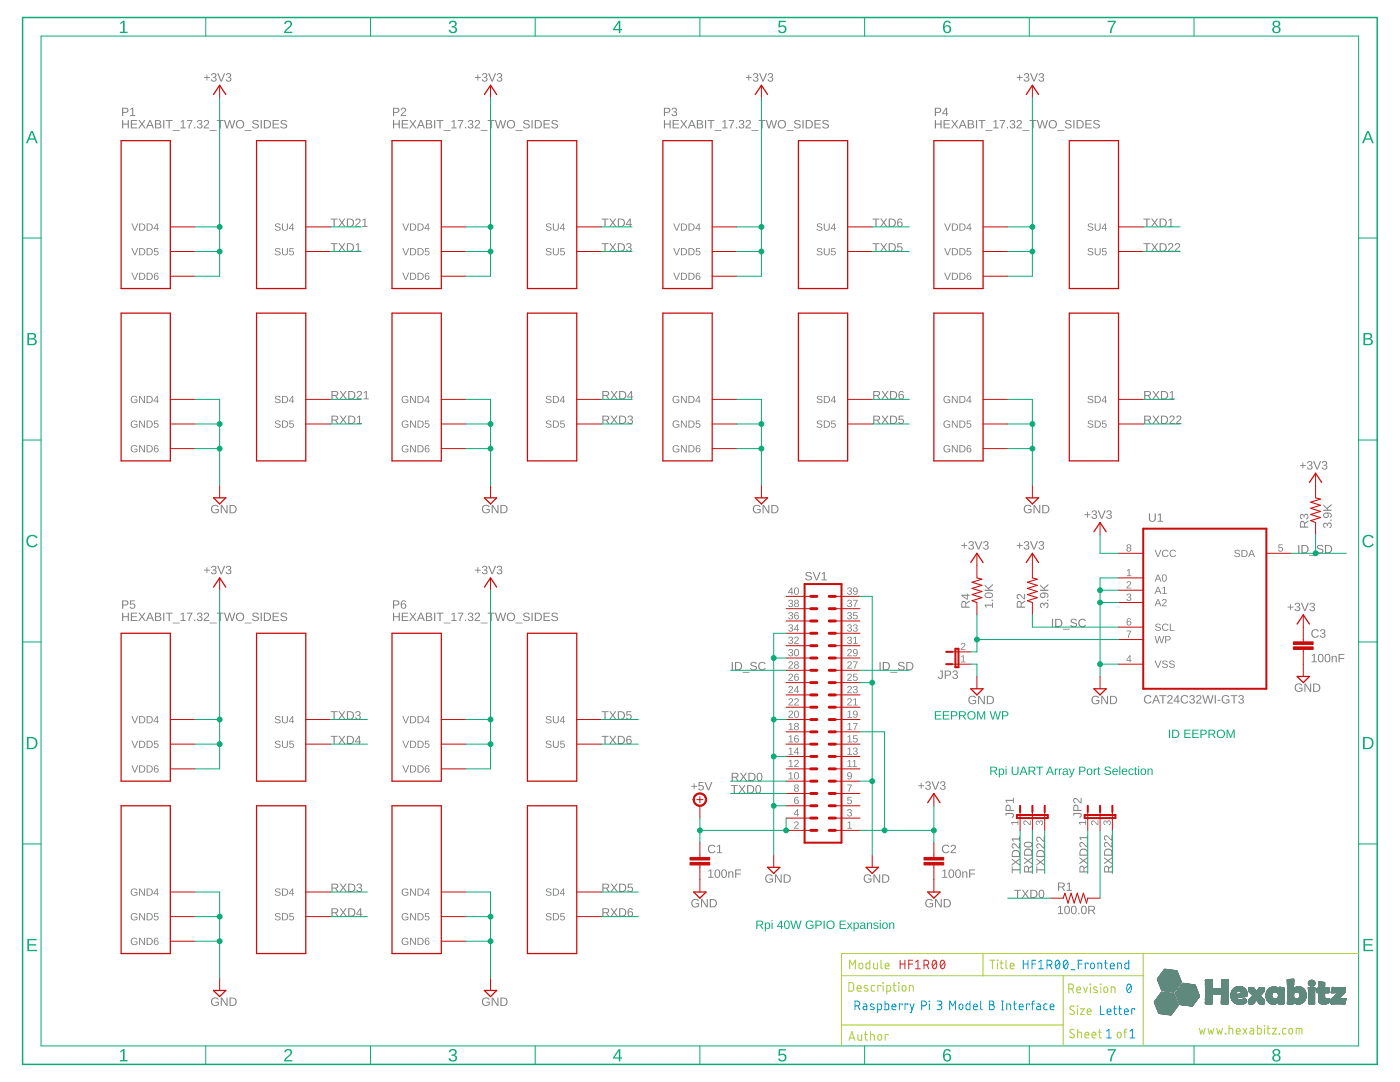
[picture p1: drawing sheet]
<svg xmlns="http://www.w3.org/2000/svg" width="279mm" height="216mm" viewBox="0 0 279 216" stroke-linecap="round" stroke-linejoin="round" font-family="sans-serif">
<g fill="#808080">
<path d="M169.2 164.2l.5-.3v1.3h.3v.2h-.9v-.2h.4v-1.1l-.3 .2z"/>
<path d="M169.2 161.5a.41 .41 0 0 1 .7 0 .41 .41 0 0 1-.2 .7 .38 .38 0 0 1 .3 .4 .38 .38 0 0 1-.5 .3l-.4-.2-.1-.2h.2a.29 .29 0 0 0 .4 .3 .29 .29 0 0 0 .2-.5l-.4-.1v-.1a.28 .28 0 0 0 .4-.1 .28 .28 0 0 0-.2-.4 .28 .28 0 0 0-.3 .2h-.2z"/>
<path d="M169.1 159h.9v.2h-.7v.4a.49 .49 0 0 1 .7 .2 .49 .49 0 0 1-.3 .7 .49 .49 0 0 1-.6-.4l.4 .2a.33 .33 0 0 0 .3-.5 .33 .33 0 0 0-.5 0h-.2z"/>
<path d="M158.6 164a.49 .49 0 0 1 .8 .2 .49 .49 0 0 1-.4 .7l-.3 .3h.7v.2h-.9l.1-.4 .4-.4a.29 .29 0 0 0 .2-.4 .29 .29 0 0 0-.5 .1h-.2z"/>
<path d="M169.1 156.6h.9l-.5 1.4h-.2l.1-.4 .4-.9h-.7z"/>
<path d="M201.8 164h1.3v-.3h.1v.9h-.1v-.4h-1.1l.2 .3h-.2z"/>
<path d="M204.3 163.8a.76 .76 0 0 1 1.1 .5l.1 .1v-.7h.2v.9l-.4-.1-.3-.4a.29 .29 0 0 0-.5-.2 .29 .29 0 0 0 .1 .5v.2l-.3-.3z"/>
<path d="M206.8 163.8l.4-.1 .2 .3a.39 .39 0 0 1 .5-.3 .39 .39 0 0 1 .3 .5l-.3 .4-.1 .1v-.2a.29 .29 0 0 0 .2-.4 .29 .29 0 0 0-.4-.1l-.1 .3h-.2a.28 .28 0 0 0-.1-.4 .28 .28 0 0 0-.4 .2 .28 .28 0 0 0 .3 .4v.1l-.4-.2z"/>
<path d="M215.3 164h1.3v-.3h.1v.9h-.1v-.4h-1.1l.2 .3h-.2z"/>
<path d="M217.9 163.8a.76 .76 0 0 1 1 .5l.1 .1v-.7h.2v.9l-.3-.1-.4-.4a.29 .29 0 0 0-.5-.2 .29 .29 0 0 0 .1 .5v.2l-.3-.3z"/>
<path d="M220.3 163.8l.4-.1 .2 .3a.39 .39 0 0 1 .5-.3 .39 .39 0 0 1 .3 .5l-.2 .4-.2 .1v-.2a.29 .29 0 0 0 .2-.4 .29 .29 0 0 0-.4-.1l-.1 .3h-.1a.28 .28 0 0 0-.2-.4 .28 .28 0 0 0-.4 .2 .28 .28 0 0 0 .3 .4v.1l-.4-.2z"/>
<path d="M224.9 113.8l.5-.3v1.3h.4v.2h-.9v-.2h.3v-1.1l-.3 .2z"/>
<path d="M225 116.1a.49 .49 0 0 1 .7 .2 .49 .49 0 0 1-.4 .7l-.3 .3h.8v.1h-1l.2-.3 .3-.4a.29 .29 0 0 0 .2-.5 .29 .29 0 0 0-.5 .2h-.2z"/>
<path d="M225 118.5a.41 .41 0 0 1 .6 0 .41 .41 0 0 1-.2 .7 .38 .38 0 0 1 .4 .4 .38 .38 0 0 1-.5 .3l-.4-.2-.1-.2h.2a.29 .29 0 0 0 .4 .3 .29 .29 0 0 0 .1-.5l-.4-.1v-.1a.28 .28 0 0 0 .4-.2 .28 .28 0 0 0-.2-.3 .28 .28 0 0 0-.3 .2h-.2z"/>
<path d="M224.8 125.8h1l-.5 1.5h-.2v-.4l.5-.9h-.8z"/>
<path d="M255.2 108.6h.8v.2h-.7v.4a.49 .49 0 0 1 .7 .3 .49 .49 0 0 1-.3 .6 .49 .49 0 0 1-.6-.4l.4 .2a.33 .33 0 0 0 .3-.4 .33 .33 0 0 0-.5-.1h-.2z"/>
<path d="M191.8 131l.5-.3v1.3h.4v.2h-.9v-.2h.3v-1.1l-.3 .3z"/>
<path d="M191.9 128.4a.49 .49 0 0 1 .7 .2 .49 .49 0 0 1-.4 .6l-.3 .4h.8v.1h-1l.2-.3 .4-.4a.29 .29 0 0 0 .1-.5 .29 .29 0 0 0-.5 .2l-.2-.1z"/>
<path d="M24.4 24h.2v.7h.9v-.7h.2v1.6h-.2v-.8h-.9v.8h-.2zM26.1 24h1.3v.1h-1.1v.6h1v.2h-1v.5h1.1v.2h-1.3zM27.6 24h.3l.4 .6 .5-.6h.2l-.5 .7 .6 .9h-.3l-.5-.7-.5 .7h-.2l.6-.8zM29.8 24h.3l.6 1.6h-.2l-.2-.5h-.7l-.2 .5h-.3zM29.9 24.1l-.3 .9h.6zM30.9 24h1l.2 .1v.4l-.3 .2a.45 .45 0 0 1 .4 .6 .45 .45 0 0 1-.6 .3h-.7zM31.2 24.1v.6l.7-.2-.1-.3zM31.2 24.8v.6h.6l.2-.1-.2-.4zM32.6 24h.2v1.6h-.2zM33.1 24h1.3v.1h-.5v1.5h-.3v-1.5h-.5zM34.5 25.9h1.4v.2h-1.4zM36.1 24.2l.6-.2v1.4h.4v.2h-1.1v-.2h.4v-1.2l-.3 .2zM37.3 24h1.1l-.5 1-.1 .6h-.2l.1-.4 .5-1.1h-.9zM38.7 25.4h.3v.2h-.3zM39.5 24a.49 .49 0 0 1 .7 0 .49 .49 0 0 1 0 .7l-.2 .1a.48 .48 0 0 1 .4 .6 .48 .48 0 0 1-.8 .2l-.3-.4h.2a.34 .34 0 0 0 .5 .3 .34 .34 0 0 0 .1-.6h-.4v-.2a.32 .32 0 0 0 .4-.2 .32 .32 0 0 0-.2-.4 .32 .32 0 0 0-.4 .3h-.2zM40.8 24.1a.53 .53 0 0 1 .9 .1 .53 .53 0 0 1-.3 .7l-.5 .5h.9v.2h-1.1v-.3l.5-.4a.36 .36 0 0 0 .3-.5 .36 .36 0 0 0-.6-.1l-.2 .1zM41.8 25.9h1.4v.2h-1.4zM43.3 24h1.3v.1h-.5v1.5h-.3v-1.5h-.5zM44.7 24h.2l.4 1.4 .4-1.4h.2l.4 1.4 .4-1.4h.3l-.5 1.6h-.3l-.4-1.4-.3 1.4h-.3zM47 24.8a.86 .86 0 0 1 1.7 0 .86 .86 0 0 1-1.7 0zM47.5 24.3a.67 .67 0 0 0 .1 1.1 .67 .67 0 0 0 1-.4 .67 .67 0 0 0-.7-.9zM48.8 25.9h1.4v.2h-1.4zM50.5 24a.77 .77 0 0 1 1.1 .3l-.2 .1a.38 .38 0 0 0-.4-.3 .38 .38 0 0 0-.3 .4l.4 .2a.51 .51 0 0 1 .6 .5 .51 .51 0 0 1-.7 .4l-.6-.1-.1-.3h.2a.44 .44 0 0 0 .5 .3 .44 .44 0 0 0 .4-.5l-.4-.1a.47 .47 0 0 1-.6-.3 .47 .47 0 0 1 .1-.6zM52 24h.2v1.6h-.2zM52.7 24h.5a.83 .83 0 0 1 .9 .8 .83 .83 0 0 1-.8 .8h-.6zM52.9 24.1v1.3a.7 .7 0 0 0 1-.6 .7 .7 0 0 0-1-.7zM54.4 24h1.3v.1h-1.1v.6h1v.2h-1v.5h1.1v.2h-1.3zM56.2 24a.77 .77 0 0 1 1.1 .3l-.2 .1a.38 .38 0 0 0-.5-.3 .38 .38 0 0 0-.3 .4l.4 .2a.51 .51 0 0 1 .6 .5 .51 .51 0 0 1-.7 .4l-.6-.1-.1-.3h.2a.44 .44 0 0 0 .6 .3 .44 .44 0 0 0 .3-.5l-.4-.1a.47 .47 0 0 1-.5-.3 .47 .47 0 0 1 .1-.6z"/>
<path d="M42.3 101a.87 .87 0 0 1 1.3 .1l-.2 .1a.66 .66 0 0 0-.9 0 .66 .66 0 0 0 0 .9 .66 .66 0 0 0 .9 0l.1-.3h-.5v-.2h.7v.6a.91 .91 0 0 1-1.3 .1 .91 .91 0 0 1-.1-1.3zM44.1 100.8h.2l.9 1.4v-1.4h.2v1.6h-.3l-.9-1.4 .1 1.4h-.2zM45.8 100.8h.6a.83 .83 0 0 1 .8 .7 .83 .83 0 0 1-.8 .9h-.6zM46 100.9v1.3a.7 .7 0 0 0 1-.6 .7 .7 0 0 0-1-.7z"/>
<path d="M78.4 24h.3v.7h.9v-.7h.2v1.6h-.2v-.8h-.9v.8h-.3zM80.2 24h1.2v.1h-1v.6h1v.2h-1v.5h1.1v.2h-1.3zM81.7 24h.2l.5 .6 .4-.6h.3l-.6 .7 .6 .9h-.2l-.5-.7-.5 .7h-.3l.7-.8zM83.9 24h.2l.7 1.6h-.2l-.2-.5h-.8l-.2 .5h-.2zM84 24.1l-.3 .9h.6zM85 24h.9l.2 .1 .1 .4-.3 .2a.45 .45 0 0 1 .4 .6 .45 .45 0 0 1-.6 .3h-.7zM85.2 24.1v.6l.7-.2v-.3zM85.2 24.8v.6h.6l.2-.1-.1-.4zM86.6 24h.3v1.6h-.3zM87.1 24h1.4v.1h-.6v1.5h-.2v-1.5h-.6zM88.5 25.9h1.4v.2h-1.4zM90.1 24.2l.6-.2v1.4h.4v.2h-1v-.2h.4v-1.2l-.4 .2zM91.4 24h1.1l-.5 1-.1 .6h-.2v-.4l.6-1.1h-.9zM92.8 25.4h.2v.2h-.2zM93.5 24a.49 .49 0 0 1 .8 0 .49 .49 0 0 1-.1 .7l-.1 .1a.48 .48 0 0 1 .4 .6 .48 .48 0 0 1-.8 .2l-.4-.4h.3a.34 .34 0 0 0 .4 .3 .34 .34 0 0 0 .2-.6h-.5v-.2a.32 .32 0 0 0 .5-.2 .32 .32 0 0 0-.2-.4 .32 .32 0 0 0-.4 .3h-.2zM94.9 24.1a.53 .53 0 0 1 .8 .1 .53 .53 0 0 1-.3 .7l-.4 .5h.8v.2h-1.1l.1-.3 .4-.4a.36 .36 0 0 0 .4-.5 .36 .36 0 0 0-.6-.1l-.3 .1zM95.9 25.9h1.4v.2h-1.4zM97.3 24h1.4v.1h-.6v1.5h-.2v-1.5h-.6zM98.8 24h.2l.4 1.4 .4-1.4h.2l.4 1.4 .4-1.4h.2l-.5 1.6h-.2l-.4-1.4-.4 1.4h-.2zM101.1 24.8a.86 .86 0 0 1 1.7 0 .86 .86 0 0 1-1.7 0zM101.5 24.3a.67 .67 0 0 0 .1 1.1 .67 .67 0 0 0 1-.4 .67 .67 0 0 0-.6-.9zM102.9 25.9h1.4v.2h-1.4zM104.6 24a.77 .77 0 0 1 1.1 .3l-.2 .1a.38 .38 0 0 0-.5-.3 .38 .38 0 0 0-.3 .4l.4 .2a.51 .51 0 0 1 .6 .5 .51 .51 0 0 1-.6 .4l-.6-.1-.1-.3h.2a.44 .44 0 0 0 .5 .3 .44 .44 0 0 0 .3-.5l-.4-.1a.47 .47 0 0 1-.5-.3 .47 .47 0 0 1 .1-.6zM106.1 24h.2v1.6h-.2zM106.7 24h.6a.83 .83 0 0 1 .9 .8 .83 .83 0 0 1-.9 .8h-.6zM107 24.1v1.3a.7 .7 0 0 0 .9-.6 .7 .7 0 0 0-.9-.7zM108.5 24h1.2v.1h-1v.6h1v.2h-1v.5h1.1v.2h-1.3zM110.2 24a.77 .77 0 0 1 1.1 .3l-.2 .1a.38 .38 0 0 0-.4-.3 .38 .38 0 0 0-.3 .4l.4 .2a.51 .51 0 0 1 .6 .5 .51 .51 0 0 1-.7 .4l-.6-.1-.1-.3h.2a.44 .44 0 0 0 .5 .3 .44 .44 0 0 0 .4-.5l-.5-.1a.47 .47 0 0 1-.5-.3 .47 .47 0 0 1 .1-.6z"/>
<path d="M96.4 101a.87 .87 0 0 1 1.3 .1l-.2 .1a.66 .66 0 0 0-.9 0 .66 .66 0 0 0-.1 .9 .66 .66 0 0 0 .9 0l.1-.3h-.5v-.2h.7v.6a.91 .91 0 0 1-1.2 .1 .91 .91 0 0 1-.1-1.3zM98.1 100.8h.3l.9 1.4v-1.4h.2v1.6h-.3l-.9-1.4v1.4h-.2zM99.9 100.8h.5a.83 .83 0 0 1 .9 .7 .83 .83 0 0 1-.8 .9h-.6zM100.1 100.9v1.3a.7 .7 0 0 0 1-.6 .7 .7 0 0 0-1-.7z"/>
<path d="M132.5 24h.2v.7h.9v-.7h.2v1.6h-.2v-.8h-.9v.8h-.2zM134.2 24h1.3v.1h-1v.6h.9v.2h-.9v.5h1v.2h-1.3zM135.8 24h.2l.5 .6 .4-.6h.3l-.6 .7 .6 .9h-.2l-.5-.7-.5 .7h-.3l.6-.8zM137.9 24h.3l.7 1.6h-.3l-.2-.5h-.7l-.2 .5h-.2zM138.1 24.1l-.3 .9h.6zM139.1 24h.9l.2 .1v.4l-.3 .2a.45 .45 0 0 1 .4 .6 .45 .45 0 0 1-.6 .3h-.6zM139.3 24.1v.6l.7-.2-.1-.3zM139.3 24.8v.6h.6l.2-.1-.2-.4zM140.7 24h.2v1.6h-.2zM141.2 24h1.4v.1h-.6v1.5h-.2v-1.5h-.6zM142.6 25.9h1.4v.2h-1.4zM144.2 24.2l.6-.2v1.4h.4v.2h-1v-.2h.4v-1.2l-.4 .2zM145.4 24h1.1l-.4 1-.1 .6h-.3l.1-.4 .5-1.1h-.9zM146.9 25.4h.2v.2h-.2zM147.6 24a.49 .49 0 0 1 .7 0 .49 .49 0 0 1 0 .7l-.1 .1a.48 .48 0 0 1 .3 .6 .48 .48 0 0 1-.7 .2l-.4-.4h.2a.34 .34 0 0 0 .5 .3 .34 .34 0 0 0 .1-.6h-.4v-.2a.32 .32 0 0 0 .5-.2 .32 .32 0 0 0-.3-.4 .32 .32 0 0 0-.3 .3h-.3zM149 24.1a.53 .53 0 0 1 .8 .1 .53 .53 0 0 1-.3 .7l-.5 .5h.9v.2h-1.1l.1-.3 .4-.4a.36 .36 0 0 0 .3-.5 .36 .36 0 0 0-.6-.1l-.2 .1zM150 25.9h1.4v.2h-1.4zM151.4 24h1.4v.1h-.6v1.5h-.2v-1.5h-.6zM152.8 24h.3l.4 1.4 .4-1.4h.2l.4 1.4 .4-1.4h.2l-.5 1.6h-.3l-.3-1.4-.4 1.4h-.3zM155.1 24.8a.9 .9 0 0 1 1.8 0 .9 .9 0 0 1-1.8 0zM155.6 24.3a.67 .67 0 0 0 .1 1.1 .67 .67 0 0 0 1-.4 .67 .67 0 0 0-.7-.9zM156.9 25.9h1.4v.2h-1.4zM158.7 24a.77 .77 0 0 1 1.1 .3l-.2 .1a.38 .38 0 0 0-.5-.3 .38 .38 0 0 0-.3 .4l.4 .2a.51 .51 0 0 1 .6 .5 .51 .51 0 0 1-.7 .4l-.6-.1-.1-.3h.2a.44 .44 0 0 0 .6 .3 .44 .44 0 0 0 .3-.5l-.4-.1a.47 .47 0 0 1-.5-.3 .47 .47 0 0 1 .1-.6zM160.1 24h.3v1.6h-.3zM160.8 24h.5a.83 .83 0 0 1 .9 .8 .83 .83 0 0 1-.8 .8h-.6zM161 24.1v1.3a.7 .7 0 0 0 1-.6 .7 .7 0 0 0-1-.7zM162.5 24h1.3v.1h-1v.6h.9v.2h-.9v.5h1v.2h-1.3zM164.3 24a.77 .77 0 0 1 1.1 .3l-.2 .1a.38 .38 0 0 0-.5-.3 .38 .38 0 0 0-.3 .4l.4 .2a.51 .51 0 0 1 .6 .5 .51 .51 0 0 1-.6 .4l-.6-.1-.1-.3h.2a.44 .44 0 0 0 .5 .3 .44 .44 0 0 0 .3-.5l-.4-.1a.47 .47 0 0 1-.5-.3 .47 .47 0 0 1 .1-.6z"/>
<path d="M150.5 101a.87 .87 0 0 1 1.3 .1l-.2 .1a.66 .66 0 0 0-1 0 .66 .66 0 0 0 0 .9 .66 .66 0 0 0 .9 0l.1-.3h-.5v-.2h.7v.6a.91 .91 0 0 1-1.3 .1 .91 .91 0 0 1 0-1.3zM152.2 100.8h.3l.9 1.4-.1-1.4h.2v1.6h-.2l-.9-1.4v1.4h-.2zM153.9 100.8h.6a.83 .83 0 0 1 .9 .7 .83 .83 0 0 1-.8 .9h-.7zM154.2 100.9v1.3a.7 .7 0 0 0 .9-.6 .7 .7 0 0 0-.9-.7z"/>
<path d="M186.6 24h.2v.7h.9v-.7h.2v1.6h-.2v-.8h-.9v.8h-.2zM188.3 24h1.3v.1h-1.1v.6h1v.2h-1v.5h1.1v.2h-1.3zM189.8 24h.3l.4 .6 .5-.6h.2l-.5 .7 .6 .9h-.3l-.5-.7-.5 .7h-.2l.6-.8zM192 24h.3l.6 1.6h-.2l-.2-.5h-.7l-.2 .5h-.3zM192.1 24.1l-.3 .9h.6zM193.1 24h1l.2 .1v.4l-.3 .2a.45 .45 0 0 1 .4 .6 .45 .45 0 0 1-.6 .3h-.7zM193.4 24.1v.6l.7-.2-.1-.3zM193.4 24.8v.6h.6l.2-.1-.2-.4zM194.8 24h.2v1.6h-.2zM195.3 24h1.3v.1h-.5v1.5h-.3v-1.5h-.5zM196.7 25.9h1.4v.2h-1.4zM198.3 24.2l.6-.2v1.4h.4v.2h-1.1v-.2h.4v-1.2l-.3 .2zM199.5 24h1.1l-.5 1-.1 .6h-.2l.1-.4 .5-1.1h-.9zM200.9 25.4h.3v.2h-.3zM201.7 24a.49 .49 0 0 1 .7 0 .49 .49 0 0 1 0 .7l-.2 .1a.48 .48 0 0 1 .4 .6 .48 .48 0 0 1-.8 .2l-.3-.4h.2a.34 .34 0 0 0 .5 .3 .34 .34 0 0 0 .1-.6h-.4v-.2a.32 .32 0 0 0 .4-.2 .32 .32 0 0 0-.2-.4 .32 .32 0 0 0-.4 .3h-.2zM203 24.1a.53 .53 0 0 1 .9 .1 .53 .53 0 0 1-.3 .7l-.5 .5h.8v.2h-1v-.3l.5-.4a.36 .36 0 0 0 .3-.5 .36 .36 0 0 0-.6-.1l-.2 .1zM204 25.9h1.4v.2h-1.4zM205.5 24h1.3v.1h-.5v1.5h-.3v-1.5h-.5zM206.9 24h.2l.4 1.4 .4-1.4h.2l.4 1.4 .4-1.4h.3l-.5 1.6h-.3l-.4-1.4-.3 1.4h-.3zM209.2 24.8a.86 .86 0 0 1 1.7 0 .86 .86 0 0 1-1.7 0zM209.7 24.3a.67 .67 0 0 0 .1 1.1 .67 .67 0 0 0 1-.4 .67 .67 0 0 0-.7-.9zM211 25.9h1.4v.2h-1.4zM212.7 24a.77 .77 0 0 1 1.1 .3l-.2 .1a.38 .38 0 0 0-.4-.3 .38 .38 0 0 0-.3 .4l.4 .2a.51 .51 0 0 1 .6 .5 .51 .51 0 0 1-.7 .4l-.6-.1-.1-.3h.2a.44 .44 0 0 0 .5 .3 .44 .44 0 0 0 .4-.5l-.4-.1a.47 .47 0 0 1-.6-.3 .47 .47 0 0 1 .1-.6zM214.2 24h.2v1.6h-.2zM214.9 24h.5a.83 .83 0 0 1 .9 .8 .83 .83 0 0 1-.8 .8h-.6zM215.1 24.1v1.3a.7 .7 0 0 0 1-.6 .7 .7 0 0 0-1-.7zM216.6 24h1.3v.1h-1.1v.6h1v.2h-1v.5h1.1v.2h-1.3zM218.4 24a.77 .77 0 0 1 1.1 .3l-.2 .1a.38 .38 0 0 0-.5-.3 .38 .38 0 0 0-.3 .4l.4 .2a.51 .51 0 0 1 .6 .5 .51 .51 0 0 1-.7 .4l-.6-.1-.1-.3h.2a.44 .44 0 0 0 .6 .3 .44 .44 0 0 0 .3-.5l-.4-.1a.47 .47 0 0 1-.5-.3 .47 .47 0 0 1 .1-.6z"/>
<path d="M204.5 101a.87 .87 0 0 1 1.3 .1l-.2 .1a.66 .66 0 0 0-.9 0 .66 .66 0 0 0 0 .9 .66 .66 0 0 0 .9 0l.1-.3h-.5v-.2h.7v.6a.91 .91 0 0 1-1.3 .1 .91 .91 0 0 1-.1-1.3zM206.3 100.8h.2l.9 1.4v-1.4h.2v1.6h-.3l-.9-1.4 .1 1.4h-.2zM208 100.8h.6a.83 .83 0 0 1 .8 .7 .83 .83 0 0 1-.8 .9h-.6zM208.2 100.9v1.3a.7 .7 0 0 0 1-.6 .7 .7 0 0 0-1-.7z"/>
<path d="M24.4 122.3h.2v.7h.9v-.7h.2v1.6h-.2v-.8h-.9v.8h-.2zM26.1 122.3h1.3v.1h-1.1v.6h1v.2h-1v.5h1.1v.2h-1.3zM27.6 122.3h.3l.4 .6 .5-.6h.2l-.5 .7 .6 .9h-.3l-.5-.7-.5 .7h-.2l.6-.8zM29.8 122.3h.3l.6 1.6h-.2l-.2-.5h-.7l-.2 .5h-.3zM29.9 122.4l-.3 .9h.6zM30.9 122.3h1l.2 .1v.4l-.3 .2a.45 .45 0 0 1 .4 .6 .45 .45 0 0 1-.6 .3h-.7zM31.2 122.4v.6l.7-.2-.1-.3zM31.2 123.1v.6h.6l.2-.1-.2-.4zM32.6 122.3h.2v1.6h-.2zM33.1 122.3h1.3v.1h-.5v1.5h-.3v-1.5h-.5zM34.5 124.2h1.4v.2h-1.4zM36.1 122.5l.6-.2v1.4h.4v.2h-1.1v-.2h.4v-1.2l-.3 .2zM37.3 122.3h1.1l-.5 1-.1 .6h-.2l.1-.4 .5-1.1h-.9zM38.7 123.7h.3v.2h-.3zM39.5 122.3a.49 .49 0 0 1 .7 0 .49 .49 0 0 1 0 .7l-.2 .1a.48 .48 0 0 1 .4 .6 .48 .48 0 0 1-.8 .2l-.3-.4h.2a.34 .34 0 0 0 .5 .3 .34 .34 0 0 0 .1-.6h-.4v-.2a.32 .32 0 0 0 .4-.2 .32 .32 0 0 0-.2-.4 .32 .32 0 0 0-.4 .3h-.2zM40.8 122.4a.53 .53 0 0 1 .9 .1 .53 .53 0 0 1-.3 .7l-.5 .5h.9v.2h-1.1v-.3l.5-.4a.36 .36 0 0 0 .3-.5 .36 .36 0 0 0-.6-.1l-.2 .1zM41.8 124.2h1.4v.2h-1.4zM43.3 122.3h1.3v.1h-.5v1.5h-.3v-1.5h-.5zM44.7 122.3h.2l.4 1.4 .4-1.4h.2l.4 1.4 .4-1.4h.3l-.5 1.6h-.3l-.4-1.4-.3 1.4h-.3zM47 123.1a.86 .86 0 0 1 1.7 0 .86 .86 0 0 1-1.7 0zM47.5 122.6a.67 .67 0 0 0 .1 1.1 .67 .67 0 0 0 1-.4 .67 .67 0 0 0-.7-.9zM48.8 124.2h1.4v.2h-1.4zM50.5 122.3a.77 .77 0 0 1 1.1 .3l-.2 .1a.38 .38 0 0 0-.4-.3 .38 .38 0 0 0-.3 .4l.4 .2a.51 .51 0 0 1 .6 .5 .51 .51 0 0 1-.7 .4l-.6-.1-.1-.3h.2a.44 .44 0 0 0 .5 .3 .44 .44 0 0 0 .4-.5l-.4-.1a.47 .47 0 0 1-.6-.3 .47 .47 0 0 1 .1-.6zM52 122.3h.2v1.6h-.2zM52.7 122.3h.5a.83 .83 0 0 1 .9 .8 .83 .83 0 0 1-.8 .8h-.6zM52.9 122.4v1.3a.7 .7 0 0 0 1-.6 .7 .7 0 0 0-1-.7zM54.4 122.3h1.3v.1h-1.1v.6h1v.2h-1v.5h1.1v.2h-1.3zM56.2 122.3a.77 .77 0 0 1 1.1 .3l-.2 .1a.38 .38 0 0 0-.5-.3 .38 .38 0 0 0-.3 .4l.4 .2a.51 .51 0 0 1 .6 .5 .51 .51 0 0 1-.7 .4l-.6-.1-.1-.3h.2a.44 .44 0 0 0 .6 .3 .44 .44 0 0 0 .3-.5l-.4-.1a.47 .47 0 0 1-.5-.3 .47 .47 0 0 1 .1-.6z"/>
<path d="M42.3 199.2a.87 .87 0 0 1 1.3 .2l-.2 .1a.66 .66 0 0 0-.9 0 .66 .66 0 0 0 0 .9 .66 .66 0 0 0 .9 0l.1-.3h-.5v-.2h.7v.6a.91 .91 0 0 1-1.3 0 .91 .91 0 0 1-.1-1.3zM44.1 199.1h.2l.9 1.4v-1.4h.2v1.6h-.3l-.9-1.4 .1 1.4h-.2zM45.8 199.1h.6a.83 .83 0 0 1 .8 .7 .83 .83 0 0 1-.8 .9h-.6zM46 199.2v1.3a.7 .7 0 0 0 1-.6 .7 .7 0 0 0-1-.7z"/>
<path d="M78.4 122.3h.3v.7h.9v-.7h.2v1.6h-.2v-.8h-.9v.8h-.3zM80.2 122.3h1.2v.1h-1v.6h1v.2h-1v.5h1.1v.2h-1.3zM81.7 122.3h.2l.5 .6 .4-.6h.3l-.6 .7 .6 .9h-.2l-.5-.7-.5 .7h-.3l.7-.8zM83.9 122.3h.2l.7 1.6h-.2l-.2-.5h-.8l-.2 .5h-.2zM84 122.4l-.3 .9h.6zM85 122.3h.9l.2 .1 .1 .4-.3 .2a.45 .45 0 0 1 .4 .6 .45 .45 0 0 1-.6 .3h-.7zM85.2 122.4v.6l.7-.2v-.3zM85.2 123.1v.6h.6l.2-.1-.1-.4zM86.6 122.3h.3v1.6h-.3zM87.1 122.3h1.4v.1h-.6v1.5h-.2v-1.5h-.6zM88.5 124.2h1.4v.2h-1.4zM90.1 122.5l.6-.2v1.4h.4v.2h-1v-.2h.4v-1.2l-.4 .2zM91.4 122.3h1.1l-.5 1-.1 .6h-.2v-.4l.6-1.1h-.9zM92.8 123.7h.2v.2h-.2zM93.5 122.3a.49 .49 0 0 1 .8 0 .49 .49 0 0 1-.1 .7l-.1 .1a.48 .48 0 0 1 .4 .6 .48 .48 0 0 1-.8 .2l-.4-.4h.3a.34 .34 0 0 0 .4 .3 .34 .34 0 0 0 .2-.6h-.5v-.2a.32 .32 0 0 0 .5-.2 .32 .32 0 0 0-.2-.4 .32 .32 0 0 0-.4 .3h-.2zM94.9 122.4a.53 .53 0 0 1 .8 .1 .53 .53 0 0 1-.3 .7l-.4 .5h.8v.2h-1.1l.1-.3 .4-.4a.36 .36 0 0 0 .4-.5 .36 .36 0 0 0-.6-.1l-.3 .1zM95.9 124.2h1.4v.2h-1.4zM97.3 122.3h1.4v.1h-.6v1.5h-.2v-1.5h-.6zM98.8 122.3h.2l.4 1.4 .4-1.4h.2l.4 1.4 .4-1.4h.2l-.5 1.6h-.2l-.4-1.4-.4 1.4h-.2zM101.1 123.1a.86 .86 0 0 1 1.7 0 .86 .86 0 0 1-1.7 0zM101.5 122.6a.67 .67 0 0 0 .1 1.1 .67 .67 0 0 0 1-.4 .67 .67 0 0 0-.6-.9zM102.9 124.2h1.4v.2h-1.4zM104.6 122.3a.77 .77 0 0 1 1.1 .3l-.2 .1a.38 .38 0 0 0-.5-.3 .38 .38 0 0 0-.3 .4l.4 .2a.51 .51 0 0 1 .6 .5 .51 .51 0 0 1-.6 .4l-.6-.1-.1-.3h.2a.44 .44 0 0 0 .5 .3 .44 .44 0 0 0 .3-.5l-.4-.1a.47 .47 0 0 1-.5-.3 .47 .47 0 0 1 .1-.6zM106.1 122.3h.2v1.6h-.2zM106.7 122.3h.6a.83 .83 0 0 1 .9 .8 .83 .83 0 0 1-.9 .8h-.6zM107 122.4v1.3a.7 .7 0 0 0 .9-.6 .7 .7 0 0 0-.9-.7zM108.5 122.3h1.2v.1h-1v.6h1v.2h-1v.5h1.1v.2h-1.3zM110.2 122.3a.77 .77 0 0 1 1.1 .3l-.2 .1a.38 .38 0 0 0-.4-.3 .38 .38 0 0 0-.3 .4l.4 .2a.51 .51 0 0 1 .6 .5 .51 .51 0 0 1-.7 .4l-.6-.1-.1-.3h.2a.44 .44 0 0 0 .5 .3 .44 .44 0 0 0 .4-.5l-.5-.1a.47 .47 0 0 1-.5-.3 .47 .47 0 0 1 .1-.6z"/>
<path d="M96.4 199.2a.87 .87 0 0 1 1.3 .2l-.2 .1a.66 .66 0 0 0-.9 0 .66 .66 0 0 0-.1 .9 .66 .66 0 0 0 .9 0l.1-.3h-.5v-.2h.7v.6a.91 .91 0 0 1-1.2 0 .91 .91 0 0 1-.1-1.3zM98.1 199.1h.3l.9 1.4v-1.4h.2v1.6h-.3l-.9-1.4v1.4h-.2zM99.9 199.1h.5a.83 .83 0 0 1 .9 .7 .83 .83 0 0 1-.8 .9h-.6zM100.1 199.2v1.3a.7 .7 0 0 0 1-.6 .7 .7 0 0 0-1-.7z"/>
<path d="M172.6 174.7a.87 .87 0 0 1 1.3 .1l-.2 .1a.66 .66 0 0 0-.9 0 .66 .66 0 0 0-.1 .9 .66 .66 0 0 0 .9 .1l.1-.4h-.5v-.2h.7v.6a.91 .91 0 0 1-1.3 .1 .91 .91 0 0 1 0-1.3zM174.3 174.5h.3l.9 1.4v-1.4h.2v1.6h-.3l-.9-1.4v1.4h-.2zM176.1 174.5h.5a.83 .83 0 0 1 .9 .8 .83 .83 0 0 1-.8 .8h-.6zM176.3 174.7v1.3a.7 .7 0 0 0 1-.7 .7 .7 0 0 0-1-.6z"/>
<path d="M152.9 174.7a.87 .87 0 0 1 1.3 .1l-.2 .1a.66 .66 0 0 0-.9 0 .66 .66 0 0 0 0 .9 .66 .66 0 0 0 .9 .1l.1-.4h-.5v-.2h.7v.6a.91 .91 0 0 1-1.3 .1 .91 .91 0 0 1-.1-1.3zM154.7 174.5h.2l.9 1.4v-1.4h.2v1.6h-.3l-.9-1.4 .1 1.4h-.2zM156.4 174.5h.5a.83 .83 0 0 1 .9 .8 .83 .83 0 0 1-.8 .8h-.6zM156.6 174.7v1.3a.7 .7 0 0 0 1-.7 .7 .7 0 0 0-1-.6z"/>
<path d="M138.4 156.3h.2v.5h.5v.2h-.5v.5h-.2v-.5h-.5v-.2h.5zM139.4 156h1v.2h-.8v.6a.57 .57 0 0 1 .8 .2 .57 .57 0 0 1-.3 .8 .57 .57 0 0 1-.8-.5h.3a.37 .37 0 0 0 .5 .2 .37 .37 0 0 0 .1-.6 .37 .37 0 0 0-.6 0h-.2zM140.6 156h.2l.6 1.5 .5-1.5h.3l-.7 1.7h-.2z"/>
<path d="M203.4 14.9h.2v.5h.5v.2h-.5v.5h-.2v-.5h-.5v-.2h.5zM204.5 14.7a.49 .49 0 0 1 .7 0 .49 .49 0 0 1 0 .7h-.2a.48 .48 0 0 1 .4 .7 .48 .48 0 0 1-.8 .2l-.3-.5h.2a.34 .34 0 0 0 .5 .3 .34 .34 0 0 0 .1-.5l-.4-.1v-.2a.32 .32 0 0 0 .5-.1 .32 .32 0 0 0-.3-.5 .32 .32 0 0 0-.4 .3h-.2zM205.6 14.6h.2l.5 1.5 .6-1.5h.2l-.6 1.7h-.3zM207.4 14.7a.49 .49 0 0 1 .8 0 .49 .49 0 0 1-.1 .7h-.1a.48 .48 0 0 1 .3 .7 .48 .48 0 0 1-.7 .2l-.4-.5h.3a.34 .34 0 0 0 .4 .3 .34 .34 0 0 0 .2-.5l-.5-.1v-.2a.32 .32 0 0 0 .5-.1 .32 .32 0 0 0-.2-.5 .32 .32 0 0 0-.4 .3h-.2z"/>
<path d="M149.3 14.9h.2v.5h.5v.2h-.5v.5h-.2v-.5h-.5v-.2h.5zM150.4 14.7a.49 .49 0 0 1 .7 0 .49 .49 0 0 1 0 .7h-.1a.48 .48 0 0 1 .3 .7 .48 .48 0 0 1-.7 .2l-.4-.5h.2a.34 .34 0 0 0 .5 .3 .34 .34 0 0 0 .1-.5l-.4-.1v-.2a.32 .32 0 0 0 .5-.1 .32 .32 0 0 0-.2-.5 .32 .32 0 0 0-.4 .3h-.2zM151.5 14.6h.2l.6 1.5 .5-1.5h.3l-.7 1.7h-.2zM153.4 14.7a.49 .49 0 0 1 .7 0 .49 .49 0 0 1 0 .7h-.2a.48 .48 0 0 1 .4 .7 .48 .48 0 0 1-.8 .2l-.3-.5h.2a.34 .34 0 0 0 .5 .3 .34 .34 0 0 0 .1-.5l-.4-.1v-.2a.32 .32 0 0 0 .4-.1 .32 .32 0 0 0-.2-.5 .32 .32 0 0 0-.4 .3h-.2z"/>
<path d="M95.3 14.9h.2v.5h.4v.2h-.4v.5h-.2v-.5h-.5v-.2h.5zM96.4 14.7a.49 .49 0 0 1 .7 0 .49 .49 0 0 1 0 .7h-.2a.48 .48 0 0 1 .4 .7 .48 .48 0 0 1-.8 .2l-.3-.5h.2a.34 .34 0 0 0 .4 .3 .34 .34 0 0 0 .2-.5l-.4-.1v-.2a.32 .32 0 0 0 .4-.1 .32 .32 0 0 0-.2-.5 .32 .32 0 0 0-.4 .3h-.2zM97.4 14.6h.3l.5 1.5 .6-1.5h.2l-.7 1.7h-.2zM99.3 14.7a.49 .49 0 0 1 .7 0 .49 .49 0 0 1 0 .7h-.1a.48 .48 0 0 1 .3 .7 .48 .48 0 0 1-.7 .2l-.4-.5h.2a.34 .34 0 0 0 .5 .3 .34 .34 0 0 0 .1-.5l-.4-.1v-.2a.32 .32 0 0 0 .5-.1 .32 .32 0 0 0-.3-.5 .32 .32 0 0 0-.3 .3h-.3z"/>
<path d="M41.2 14.9h.2v.5h.5v.2h-.5v.5h-.2v-.5h-.5v-.2h.5zM42.3 14.7a.49 .49 0 0 1 .7 0 .49 .49 0 0 1 0 .7h-.2a.48 .48 0 0 1 .4 .7 .48 .48 0 0 1-.8 .2l-.3-.5h.2a.34 .34 0 0 0 .5 .3 .34 .34 0 0 0 .1-.5l-.4-.1v-.2a.32 .32 0 0 0 .5-.1 .32 .32 0 0 0-.3-.5 .32 .32 0 0 0-.4 .3h-.2zM43.4 14.6h.2l.5 1.5 .6-1.5h.2l-.6 1.7h-.3zM45.2 14.7a.49 .49 0 0 1 .8 0 .49 .49 0 0 1-.1 .7h-.1a.48 .48 0 0 1 .4 .7 .48 .48 0 0 1-.8 .2l-.4-.5h.3a.34 .34 0 0 0 .4 .3 .34 .34 0 0 0 .2-.5l-.5-.1v-.2a.32 .32 0 0 0 .5-.1 .32 .32 0 0 0-.2-.5 .32 .32 0 0 0-.4 .3h-.2z"/>
<path d="M41.2 113.2h.2v.5h.5v.2h-.5v.5h-.2v-.5h-.5v-.2h.5zM42.3 113a.49 .49 0 0 1 .7 0 .49 .49 0 0 1 0 .7h-.2a.48 .48 0 0 1 .4 .7 .48 .48 0 0 1-.8 .2l-.3-.5h.2a.34 .34 0 0 0 .5 .3 .34 .34 0 0 0 .1-.5l-.4-.1v-.2a.32 .32 0 0 0 .5-.1 .32 .32 0 0 0-.3-.5 .32 .32 0 0 0-.4 .3h-.2zM43.4 112.9h.2l.5 1.5 .6-1.5h.2l-.6 1.7h-.3zM45.2 113a.49 .49 0 0 1 .8 0 .49 .49 0 0 1-.1 .7h-.1a.48 .48 0 0 1 .4 .7 .48 .48 0 0 1-.8 .2l-.4-.5h.3a.34 .34 0 0 0 .4 .3 .34 .34 0 0 0 .2-.5l-.5-.1v-.2a.32 .32 0 0 0 .5-.1 .32 .32 0 0 0-.2-.5 .32 .32 0 0 0-.4 .3h-.2z"/>
<path d="M95.3 113.2h.2v.5h.4v.2h-.4v.5h-.2v-.5h-.5v-.2h.5zM96.4 113a.49 .49 0 0 1 .7 0 .49 .49 0 0 1 0 .7h-.2a.48 .48 0 0 1 .4 .7 .48 .48 0 0 1-.8 .2l-.3-.5h.2a.34 .34 0 0 0 .4 .3 .34 .34 0 0 0 .2-.5l-.4-.1v-.2a.32 .32 0 0 0 .4-.1 .32 .32 0 0 0-.2-.5 .32 .32 0 0 0-.4 .3h-.2zM97.4 112.9h.3l.5 1.5 .6-1.5h.2l-.7 1.7h-.2zM99.3 113a.49 .49 0 0 1 .7 0 .49 .49 0 0 1 0 .7h-.1a.48 .48 0 0 1 .3 .7 .48 .48 0 0 1-.7 .2l-.4-.5h.2a.34 .34 0 0 0 .5 .3 .34 .34 0 0 0 .1-.5l-.4-.1v-.2a.32 .32 0 0 0 .5-.1 .32 .32 0 0 0-.3-.5 .32 .32 0 0 0-.3 .3h-.3z"/>
<path d="M183.7 156.2h.2v.5h.5v.2h-.5v.5h-.2v-.5h-.5v-.2h.5zM184.8 156a.49 .49 0 0 1 .7 0 .49 .49 0 0 1 0 .7h-.1a.48 .48 0 0 1 .3 .7 .48 .48 0 0 1-.7 .2l-.4-.4 .3-.1a.34 .34 0 0 0 .4 .3 .34 .34 0 0 0 .2-.5l-.5-.1v-.2a.32 .32 0 0 0 .5-.1 .32 .32 0 0 0-.2-.5 .32 .32 0 0 0-.4 .3h-.2zM185.9 155.9h.2l.6 1.5 .5-1.5h.3l-.7 1.7h-.2zM187.8 156a.49 .49 0 0 1 .7 0 .49 .49 0 0 1 0 .7h-.2a.48 .48 0 0 1 .4 .7 .48 .48 0 0 1-.8 .2l-.3-.4 .2-.1a.34 .34 0 0 0 .5 .3 .34 .34 0 0 0 .1-.5l-.4-.1v-.2a.32 .32 0 0 0 .4-.1 .32 .32 0 0 0-.2-.5 .32 .32 0 0 0-.4 .3h-.2z"/>
<path d="M141.4 173.8l.6-.3v1.5h.4v.2h-1.1v-.2h.5v-1.3l-.4 .3zM142.8 173.6a.62 .62 0 0 1 .8 0 .62 .62 0 0 1 .1 .7 .62 .62 0 0 1-.5 .9 .62 .62 0 0 1-.6-.9zM143 173.7a.94 .94 0 0 0 .2 1.3 .83 .83 0 0 0 0-1.4zM144.2 173.6a.62 .62 0 0 1 .7 0 .62 .62 0 0 1 .2 .7 .62 .62 0 0 1-.6 .9 .62 .62 0 0 1-.6-.9zM144.3 173.7a.94 .94 0 0 0 .2 1.3 .83 .83 0 0 0 0-1.4zM145.3 173.9h.2v.2a.43 .43 0 0 1 .5-.2 .43 .43 0 0 1 .4 .4v.9h-.3v-.9a.31 .31 0 0 0-.3-.3 .31 .31 0 0 0-.2 .4v.8h-.3zM146.7 173.5h1.2v.2h-1v.6h1v.2h-1v.7h-.2z"/>
<path d="M188.1 173.8l.6-.3v1.5h.4v.2h-1.1v-.2h.4v-1.3l-.3 .3zM189.5 173.6a.62 .62 0 0 1 .8 0 .62 .62 0 0 1 .1 .7 .62 .62 0 0 1-.5 .9 .62 .62 0 0 1-.6-.9zM189.7 173.7a.94 .94 0 0 0 .2 1.3 .83 .83 0 0 0 0-1.4zM190.9 173.6a.62 .62 0 0 1 .7 0 .62 .62 0 0 1 .2 .7 .62 .62 0 0 1-.6 .9 .62 .62 0 0 1-.6-.9zM191 173.7a.94 .94 0 0 0 .2 1.3 .83 .83 0 0 0 0-1.4zM192 173.9h.2v.2a.43 .43 0 0 1 .5-.2 .43 .43 0 0 1 .4 .4v.9h-.3v-.9a.31 .31 0 0 0-.3-.3 .31 .31 0 0 0-.3 .4v.8h-.2zM193.4 173.5h1.2v.2h-1v.6h1v.2h-1v.7h-.2z"/>
<path d="M138.2 179.6a.87 .87 0 0 1 1.3 .2h-.2a.66 .66 0 0 0-.9 0 .66 .66 0 0 0-.1 .9 .66 .66 0 0 0 .9 .1l.1-.4h-.5v-.2h.7v.6a.91 .91 0 0 1-1.3 .1 .91 .91 0 0 1 0-1.3zM139.9 179.4h.3l.9 1.4v-1.4h.2v1.7h-.3l-.9-1.5v1.5h-.2zM141.6 179.4h.6a.83 .83 0 0 1 .9 .8 .83 .83 0 0 1-.8 .9h-.7zM141.9 179.6v1.3a.7 .7 0 0 0 1-.7 .7 .7 0 0 0-1-.6z"/>
<path d="M184.9 179.6a.87 .87 0 0 1 1.3 .2h-.2a.66 .66 0 0 0-.9 0 .66 .66 0 0 0-.1 .9 .66 .66 0 0 0 .9 .1l.1-.4h-.5v-.2h.7v.6a.91 .91 0 0 1-1.3 .1 .91 .91 0 0 1 0-1.3zM186.6 179.4h.3l.9 1.4-.1-1.4h.2v1.7h-.2l-.9-1.5v1.5h-.2zM188.3 179.4h.6a.83 .83 0 0 1 .9 .8 .83 .83 0 0 1-.8 .9h-.7zM188.6 179.6v1.3a.7 .7 0 0 0 .9-.7 .7 .7 0 0 0-.9-.6z"/>
<path d="M211.2 181l.6-.3v1.5h.4v.2h-1.1v-.2h.5v-1.3l-.4 .3zM212.6 180.8a.62 .62 0 0 1 .8 .1 .62 .62 0 0 1 .1 .7 .62 .62 0 0 1-.5 .8 .62 .62 0 0 1-.6-.8zM212.8 180.9a.94 .94 0 0 0 .2 1.4 .83 .83 0 0 0 0-1.4zM214 180.8a.62 .62 0 0 1 .7 .1 .62 .62 0 0 1 .2 .7 .62 .62 0 0 1-.6 .8 .62 .62 0 0 1-.6-.8zM214.1 180.9a.94 .94 0 0 0 .2 1.4 .83 .83 0 0 0 0-1.4zM215.2 182.1h.2v.3h-.2zM216 180.8a.62 .62 0 0 1 .7 .1 .62 .62 0 0 1 .2 .7 .62 .62 0 0 1-.6 .8 .62 .62 0 0 1-.6-.8zM216.1 180.9a.94 .94 0 0 0 .2 1.4 .83 .83 0 0 0 0-1.4zM217.2 180.7h.8a.48 .48 0 0 1 .5 .4 .48 .48 0 0 1-.4 .6l.5 .7h-.2l-.5-.7h-.5v.7h-.2zM217.4 180.9v.6h.5a.31 .31 0 0 0 .4-.3 .31 .31 0 0 0-.4-.3z"/>
<path d="M228.5 138.9a.83 .83 0 0 1 1.3 .2l-.2 .1a.61 .61 0 0 0-.9-.1 .61 .61 0 0 0 0 .9 .61 .61 0 0 0 .9-.1l.2 .1a.85 .85 0 0 1-1.3 .2 .85 .85 0 0 1 0-1.3zM230.6 138.7h.2l.7 1.7h-.2l-.2-.5h-.8l-.2 .5h-.2zM230.7 138.9l-.3 .8h.6zM231.4 138.7h1.4v.2h-.6v1.5h-.2v-1.5h-.6zM233.1 138.8a.53 .53 0 0 1 .8 .1 .53 .53 0 0 1-.3 .8l-.4 .5h.8v.2h-1.1l.1-.3 .5-.5a.36 .36 0 0 0 .3-.5 .36 .36 0 0 0-.6-.1l-.3 .1zM235 138.7h.2v1.1h.2v.2h-.2v.4h-.2v-.4h-.8zM235 139l-.6 .8h.6zM235.8 138.9a.83 .83 0 0 1 1.3 .2l-.2 .1a.61 .61 0 0 0-.9-.1 .61 .61 0 0 0 .1 .9 .61 .61 0 0 0 .9-.1l.1 .1a.85 .85 0 0 1-1.2 .2 .85 .85 0 0 1-.1-1.3zM237.5 138.8a.49 .49 0 0 1 .7 0 .49 .49 0 0 1 0 .7h-.1a.48 .48 0 0 1 .3 .7 .48 .48 0 0 1-.7 .2l-.4-.4 .3-.1a.34 .34 0 0 0 .4 .3 .34 .34 0 0 0 .2-.5l-.5-.1v-.2a.32 .32 0 0 0 .5-.1 .32 .32 0 0 0-.2-.4 .32 .32 0 0 0-.4 .2h-.2zM238.9 138.8a.53 .53 0 0 1 .8 .1 .53 .53 0 0 1-.3 .8l-.5 .5h.9v.2h-1.1l.1-.3 .4-.5a.36 .36 0 0 0 .4-.5 .36 .36 0 0 0-.6-.1l-.3 .1zM239.9 138.7h.3l.4 1.5 .4-1.5h.2l.4 1.5 .4-1.5h.2l-.5 1.7h-.3l-.3-1.4-.4 1.4h-.3zM242.4 138.7h.2v1.7h-.2zM243 139.6h.6v.2h-.6zM244 138.9a.87 .87 0 0 1 1.3 .2h-.2a.66 .66 0 0 0-.9 0 .66 .66 0 0 0-.1 .9 .66 .66 0 0 0 1 .1l.1-.4h-.5v-.2h.7v.6a.91 .91 0 0 1-1.3 .1 .91 .91 0 0 1-.1-1.3zM245.6 138.7h1.4v.2h-.6v1.5h-.2v-1.5h-.6zM247.3 138.8a.49 .49 0 0 1 .7 0 .49 .49 0 0 1 0 .7h-.1a.48 .48 0 0 1 .3 .7 .48 .48 0 0 1-.7 .2l-.4-.4 .2-.1a.34 .34 0 0 0 .5 .3 .34 .34 0 0 0 .1-.5l-.4-.1v-.2a.32 .32 0 0 0 .5-.1 .32 .32 0 0 0-.2-.4 .32 .32 0 0 0-.4 .2h-.3z"/>
<path d="M218 139a.87 .87 0 0 1 1.4 .2l-.3 .1a.66 .66 0 0 0-.9-.1 .66 .66 0 0 0 0 1 .66 .66 0 0 0 .9 0l.1-.3h-.5v-.2h.7v.5a.91 .91 0 0 1-1.3 .1 .91 .91 0 0 1-.1-1.3zM219.8 138.8h.2l.9 1.5v-1.5h.2v1.7h-.2l-.9-1.4v1.4h-.2zM221.5 138.8h.6a.83 .83 0 0 1 .8 .8 .83 .83 0 0 1-.8 .9h-.6zM221.7 139v1.3a.7 .7 0 0 0 1-.6 .7 .7 0 0 0-1-.7z"/>
<path d="M261.8 130.8l.6-.3v1.5h.4v.1h-1v-.1h.4v-1.3l-.4 .3zM263.3 130.6a.62 .62 0 0 1 .7 0 .62 .62 0 0 1 .2 .7 .62 .62 0 0 1-.6 .9 .62 .62 0 0 1-.6-.9zM263.4 130.7a.94 .94 0 0 0 .2 1.3 .83 .83 0 0 0 0-1.4zM264.6 130.6a.62 .62 0 0 1 .7 0 .62 .62 0 0 1 .2 .7 .62 .62 0 0 1-.6 .9 .62 .62 0 0 1-.6-.9zM264.8 130.7a.94 .94 0 0 0 .1 1.3 .83 .83 0 0 0 0-1.4zM265.8 130.9h.2v.2a.43 .43 0 0 1 .5-.2 .43 .43 0 0 1 .3 .4v.8h-.2v-.8a.31 .31 0 0 0-.4-.3 .31 .31 0 0 0-.2 .4v.7h-.2zM267.1 130.5h1.2v.2h-.9v.6h.9v.2h-.9v.6h-.3z"/>
<path d="M216.9 102.1h.2v.5h.5v.2h-.5v.5h-.2v-.5h-.5v-.2h.5zM218 101.9a.49 .49 0 0 1 .7 0 .49 .49 0 0 1 0 .7l-.1 .1a.48 .48 0 0 1 .3 .6 .48 .48 0 0 1-.7 .2l-.4-.4h.2a.34 .34 0 0 0 .5 .3 .34 .34 0 0 0 .1-.6h-.4v-.2a.32 .32 0 0 0 .5-.2 .32 .32 0 0 0-.3-.4 .32 .32 0 0 0-.3 .3h-.3zM219.1 101.9h.2l.6 1.4 .5-1.4h.3l-.7 1.6h-.3zM221 101.9a.49 .49 0 0 1 .7 0 .49 .49 0 0 1 0 .7l-.2 .1a.48 .48 0 0 1 .4 .6 .48 .48 0 0 1-.8 .2l-.3-.4h.2a.34 .34 0 0 0 .4 .3 .34 .34 0 0 0 .2-.6h-.4v-.2a.32 .32 0 0 0 .4-.2 .32 .32 0 0 0-.2-.4 .32 .32 0 0 0-.4 .3h-.2z"/>
<path d="M257.5 120.6h.1v.5h.5v.1h-.5v.5h-.1v-.5h-.5v-.1h.5zM258.6 120.4a.49 .49 0 0 1 .7-.1 .49 .49 0 0 1 0 .7l-.2 .1a.48 .48 0 0 1 .4 .7 .48 .48 0 0 1-.8 .1l-.3-.4h.2a.34 .34 0 0 0 .4 .3 .34 .34 0 0 0 .2-.5l-.4-.1v-.2a.32 .32 0 0 0 .4-.1 .32 .32 0 0 0-.2-.5 .32 .32 0 0 0-.4 .3h-.2zM259.6 120.3h.3l.5 1.4 .6-1.4h.2l-.7 1.6h-.2zM261.5 120.4a.49 .49 0 0 1 .7-.1 .49 .49 0 0 1 0 .7l-.1 .1a.48 .48 0 0 1 .3 .7 .48 .48 0 0 1-.7 .1l-.4-.4h.2a.34 .34 0 0 0 .5 .3 .34 .34 0 0 0 .1-.5l-.4-.1v-.2a.32 .32 0 0 0 .5-.1 .32 .32 0 0 0-.3-.5 .32 .32 0 0 0-.3 .3h-.3z"/>
<path d="M258.6 136.6a.87 .87 0 0 1 1.3 .2h-.2a.66 .66 0 0 0-.9 0 .66 .66 0 0 0-.1 .9 .66 .66 0 0 0 .9 .1l.1-.4h-.5v-.2h.7v.6a.91 .91 0 0 1-1.2 .1 .91 .91 0 0 1-.1-1.3zM260.3 136.4h.3l.9 1.4v-1.4h.2v1.6h-.3l-.9-1.4v1.4h-.2zM262.1 136.4h.5a.83 .83 0 0 1 .9 .8 .83 .83 0 0 1-.8 .8h-.6zM262.3 136.6v1.3a.7 .7 0 0 0 1-.7 .7 .7 0 0 0-1-.6z"/>
<path d="M207.7 120.4l.4-.1 .3 .3a.48 .48 0 0 1 .7-.3 .48 .48 0 0 1 .1 .7l-.4 .4v-.3a.34 .34 0 0 0 .3-.4 .34 .34 0 0 0-.6-.2v.5h-.2a.32 .32 0 0 0-.2-.5 .32 .32 0 0 0-.4 .2 .32 .32 0 0 0 .3 .4v.2l-.4-.3zM209 119.7h.2v.2h-.2zM207.6 118.5a.99 .99 0 0 1 1.6 .3v.3l-.3 .2v-.2l.1-.1a.46 .46 0 0 0-.1-.5 .46 .46 0 0 0-.5-.1 .54 .54 0 0 1 0 .8 .54 .54 0 0 1-.7 0 .54 .54 0 0 1-.1-.7zM207.7 118.8a.4 .4 0 0 0 .8 0 .4 .4 0 0 0-.8 0zM207.6 116.6l.7 .7 .9-.8v.3l-.8 .7 .2 .2h.6v.2h-1.6v-.2h.8l-.8-.8z"/>
<path d="M264.2 104.4l.4-.1 .3 .3a.48 .48 0 0 1 .7-.3 .48 .48 0 0 1 .1 .7l-.4 .4v-.2a.34 .34 0 0 0 .3-.5 .34 .34 0 0 0-.5-.1l-.1 .4h-.2a.32 .32 0 0 0-.1-.5 .32 .32 0 0 0-.5 .3 .32 .32 0 0 0 .3 .4v.2l-.4-.4zM265.5 103.7h.2v.2h-.2zM264.2 102.5a.99 .99 0 0 1 1.6 .3l-.1 .4-.3 .1v-.2l.1-.1a.46 .46 0 0 0-.1-.4 .46 .46 0 0 0-.5-.1 .54 .54 0 0 1 .1 .7 .54 .54 0 0 1-.8 .1 .54 .54 0 0 1 0-.8zM264.3 102.8a.37 .37 0 0 0 .7 0 .37 .37 0 0 0-.7 0zM264.1 100.6l.7 .8 .9-.8v.2l-.8 .7 .2 .2h.6v.2h-1.6v-.2h.8l-.8-.8z"/>
<path d="M203.4 108.3h.2v.5h.5v.1h-.5v.5h-.2v-.5h-.5v-.1h.5zM204.5 108.1a.49 .49 0 0 1 .7-.1 .49 .49 0 0 1 0 .8h-.2a.48 .48 0 0 1 .4 .7 .48 .48 0 0 1-.8 .2l-.3-.5h.2a.34 .34 0 0 0 .5 .3 .34 .34 0 0 0 .1-.5l-.4-.1v-.2a.32 .32 0 0 0 .5-.1 .32 .32 0 0 0-.3-.5 .32 .32 0 0 0-.4 .3h-.2zM205.6 108h.2l.5 1.5 .6-1.5h.2l-.6 1.7h-.3zM207.4 108.1a.49 .49 0 0 1 .8-.1 .49 .49 0 0 1-.1 .8h-.1a.48 .48 0 0 1 .3 .7 .48 .48 0 0 1-.7 .2l-.4-.5h.3a.34 .34 0 0 0 .4 .3 .34 .34 0 0 0 .2-.5l-.5-.1v-.2a.32 .32 0 0 0 .5-.1 .32 .32 0 0 0-.2-.5 .32 .32 0 0 0-.4 .3h-.2z"/>
<path d="M259.9 92.3h.2v.5h.5v.2h-.5v.5h-.2v-.5h-.5v-.2h.5zM261 92.1a.49 .49 0 0 1 .7 0 .49 .49 0 0 1 0 .7h-.1a.48 .48 0 0 1 .3 .7 .48 .48 0 0 1-.7 .2l-.4-.4 .2-.1a.34 .34 0 0 0 .5 .3 .34 .34 0 0 0 .1-.5l-.4-.1v-.2a.32 .32 0 0 0 .5-.1 .32 .32 0 0 0-.2-.4 .32 .32 0 0 0-.4 .2h-.3zM262.1 92h.2l.6 1.5 .5-1.5h.3l-.7 1.7h-.2zM264 92.1a.49 .49 0 0 1 .7 0 .49 .49 0 0 1 0 .7h-.2a.48 .48 0 0 1 .4 .7 .48 .48 0 0 1-.8 .2l-.3-.4 .2-.1a.34 .34 0 0 0 .4 .3 .34 .34 0 0 0 .2-.5l-.4-.1v-.2a.32 .32 0 0 0 .4-.1 .32 .32 0 0 0-.2-.4 .32 .32 0 0 0-.4 .2h-.2z"/>
<path d="M196.5 120.6h1.5v-.4h.2v1.1h-.2v-.4h-1.3l.3 .3h-.2zM197.9 119.7h.3v.2h-.3zM196.6 118.4a.99 .99 0 0 1 1.6 .4 .92 .92 0 0 1-.9 .6 .92 .92 0 0 1-.8-.6zM196.7 118.6a.64 .64 0 0 0 .4 .6 .64 .64 0 0 0 .6-.1 .35 .35 0 0 0 .3-.4 .35 .35 0 0 0-.5-.3l-.6 .1zM196.5 116.6l.7 .7 1-.8v.3l-.8 .7 .1 .2h.7v.2h-1.7v-.2h.8l-.8-.8z"/>
<path d="M192.4 108.3h.1v.5h.5v.1h-.5v.5h-.1v-.5h-.5v-.1h.5zM193.4 108.1a.49 .49 0 0 1 .7-.1 .49 .49 0 0 1 0 .8h-.1a.48 .48 0 0 1 .3 .7 .48 .48 0 0 1-.7 .2l-.4-.5h.3a.34 .34 0 0 0 .4 .3 .34 .34 0 0 0 .2-.5l-.5-.1v-.2a.32 .32 0 0 0 .5-.1 .32 .32 0 0 0-.2-.5 .32 .32 0 0 0-.4 .3h-.2zM194.5 108h.2l.6 1.5 .5-1.5h.3l-.7 1.7h-.2zM196.4 108.1a.49 .49 0 0 1 .7-.1 .49 .49 0 0 1 0 .8h-.2a.48 .48 0 0 1 .4 .7 .48 .48 0 0 1-.8 .2l-.3-.5h.2a.34 .34 0 0 0 .5 .3 .34 .34 0 0 0 .1-.5l-.4-.1v-.2a.32 .32 0 0 0 .4-.1 .32 .32 0 0 0-.2-.5 .32 .32 0 0 0-.4 .3h-.2z"/>
<path d="M193.5 139a.87 .87 0 0 1 1.3 .2l-.2 .1a.66 .66 0 0 0-.9-.1 .66 .66 0 0 0-.1 1 .66 .66 0 0 0 .9 0l.1-.3h-.5v-.2h.7v.5a.91 .91 0 0 1-1.3 .1 .91 .91 0 0 1 0-1.3zM195.2 138.8h.3l.9 1.5-.1-1.5h.2v1.7h-.2l-.9-1.4v1.4h-.2zM196.9 138.8h.6a.83 .83 0 0 1 .9 .8 .83 .83 0 0 1-.8 .9h-.7zM197.2 139v1.3a.7 .7 0 0 0 .9-.6 .7 .7 0 0 0-.9-.7z"/>
<path d="M26.2 44.6h.2l.5 1.3 .5-1.3h.2l-.6 1.4h-.2zM27.8 44.6h.4a.71 .71 0 0 1 .8 .7 .71 .71 0 0 1-.7 .7h-.5zM28 44.8v1.1a.61 .61 0 0 0 .8-.6 .61 .61 0 0 0-.8-.5zM29.3 44.6h.4a.71 .71 0 0 1 .8 .7 .71 .71 0 0 1-.7 .7h-.5zM29.5 44.8v1.1a.61 .61 0 0 0 .8-.6 .61 .61 0 0 0-.8-.5zM31.3 44.6h.2v1h.2v.1h-.2v.3h-.2v-.3h-.7zM31.3 44.8l-.5 .8h.5z"/>
<path d="M26.2 49.5h.2l.5 1.3 .5-1.3h.2l-.6 1.4h-.2zM27.8 49.5h.4a.71 .71 0 0 1 .8 .7 .71 .71 0 0 1-.7 .7h-.5zM28 49.7v1.1a.61 .61 0 0 0 .8-.6 .61 .61 0 0 0-.8-.5zM29.3 49.5h.4a.71 .71 0 0 1 .8 .7 .71 .71 0 0 1-.7 .7h-.5zM29.5 49.7v1.1a.61 .61 0 0 0 .8-.6 .61 .61 0 0 0-.8-.5zM30.8 49.5h.8v.2h-.7v.4a.49 .49 0 0 1 .7 .2 .49 .49 0 0 1-.3 .7 .49 .49 0 0 1-.6-.4l.5 .2a.33 .33 0 0 0 .2-.5 .33 .33 0 0 0-.5 0h-.2z"/>
<path d="M26.2 54.4h.2l.5 1.3 .5-1.3h.2l-.6 1.5h-.2zM27.8 54.4h.4a.71 .71 0 0 1 .8 .7 .71 .71 0 0 1-.7 .8h-.5zM28 54.6v1.1a.61 .61 0 0 0 .8-.6 .61 .61 0 0 0-.8-.5zM29.3 54.4h.4a.71 .71 0 0 1 .8 .7 .71 .71 0 0 1-.7 .8h-.5zM29.5 54.6v1.1a.61 .61 0 0 0 .8-.6 .61 .61 0 0 0-.8-.5zM30.9 54.5l.5-.1 .2 .3-.5-.1-.2 .5a.48 .48 0 0 1 .7 .1 .48 .48 0 0 1-.2 .7 .48 .48 0 0 1-.6-.3l-.1-.7zM30.9 55.4a.31 .31 0 0 0 .6 0 .31 .31 0 0 0-.6 0z"/>
<path d="M26.3 79.2l.7-.2 .4 .3-.2 .1a.56 .56 0 0 0-.8 0 .56 .56 0 0 0 .1 .8 .56 .56 0 0 0 .8-.1v-.2h-.5v-.2h.6v.5a.78 .78 0 0 1-1.1 .1 .78 .78 0 0 1 0-1.1zM27.8 79h.2l.8 1.2-.1-1.2h.2v1.4h-.2l-.8-1.2v1.2h-.1zM29.3 79h.4a.71 .71 0 0 1 .8 .7 .71 .71 0 0 1-.7 .7h-.5zM29.5 79.2v1.1a.61 .61 0 0 0 .8-.6 .61 .61 0 0 0-.8-.5zM31.3 79h.2v1h.2v.1h-.2v.3h-.2v-.3h-.7zM31.3 79.2l-.5 .8h.5z"/>
<path d="M26.3 84.1l.7-.2 .4 .3-.2 .1a.56 .56 0 0 0-.8 0 .56 .56 0 0 0 .1 .8 .56 .56 0 0 0 .8-.1v-.2h-.5v-.2h.6v.5a.78 .78 0 0 1-1.1 .1 .78 .78 0 0 1 0-1.1zM27.8 83.9h.2l.8 1.2-.1-1.2h.2v1.4h-.2l-.8-1.2v1.2h-.1zM29.3 83.9h.4a.71 .71 0 0 1 .8 .7 .71 .71 0 0 1-.7 .7h-.5zM29.5 84.1v1.1a.61 .61 0 0 0 .8-.6 .61 .61 0 0 0-.8-.5zM30.8 83.9h.8v.2h-.7v.4a.49 .49 0 0 1 .7 .2 .49 .49 0 0 1-.3 .7 .49 .49 0 0 1-.6-.4l.5 .2a.33 .33 0 0 0 .2-.5 .33 .33 0 0 0-.5 0h-.2z"/>
<path d="M26.3 89l.7-.2 .4 .3-.2 .1a.56 .56 0 0 0-.8 0 .56 .56 0 0 0 .1 .8 .56 .56 0 0 0 .8 0v-.3h-.5v-.2h.6v.5a.78 .78 0 0 1-1.1 .1 .78 .78 0 0 1 0-1.1zM27.8 88.8h.2l.8 1.3-.1-1.3h.2v1.5h-.2l-.8-1.3v1.3h-.1zM29.3 88.8h.4a.71 .71 0 0 1 .8 .7 .71 .71 0 0 1-.7 .8h-.5zM29.5 89v1.1a.61 .61 0 0 0 .8-.6 .61 .61 0 0 0-.8-.5zM30.9 88.9l.5-.1 .2 .3-.5-.1-.2 .5a.48 .48 0 0 1 .7 .1 .48 .48 0 0 1-.2 .7 .48 .48 0 0 1-.6-.3l-.1-.7zM30.9 89.8a.31 .31 0 0 0 .6 0 .31 .31 0 0 0-.6 0z"/>
<path d="M55 44.7l.6-.1 .4 .3h-.2a.33 .33 0 0 0-.4-.2 .33 .33 0 0 0-.2 .4 .69 .69 0 0 1 .8 .7l-.4 .2a.62 .62 0 0 1-.8-.3l.2-.1a.38 .38 0 0 0 .5 .3 .38 .38 0 0 0 .3-.4l-.6-.2a.37 .37 0 0 1-.3-.2 .37 .37 0 0 1 .1-.4zM56.3 44.6h.2v.9a.4 .4 0 0 0 .4 .4 .4 .4 0 0 0 .4-.4v-.9h.2v.9a.59 .59 0 0 1-.6 .5 .59 .59 0 0 1-.6-.5zM58.3 44.6h.2v1h.2v.1h-.2v.3h-.2v-.3h-.6zM58.3 44.8l-.5 .8h.5z"/>
<path d="M55 49.6l.6-.1 .4 .3-.2 .1a.33 .33 0 0 0-.4-.3 .33 .33 0 0 0-.2 .4 .69 .69 0 0 1 .8 .7l-.4 .2a.62 .62 0 0 1-.8-.3h.2a.38 .38 0 0 0 .5 .3 .38 .38 0 0 0 .3-.5l-.6-.2a.37 .37 0 0 1-.3-.2 .37 .37 0 0 1 .1-.4zM56.3 49.5h.2v.9a.4 .4 0 0 0 .4 .4 .4 .4 0 0 0 .4-.4v-.9h.2v.9a.59 .59 0 0 1-.6 .6 .59 .59 0 0 1-.6-.6zM57.8 49.5h.8v.2h-.7v.4a.49 .49 0 0 1 .7 .2 .49 .49 0 0 1-.3 .7 .49 .49 0 0 1-.6-.4l.5 .2a.33 .33 0 0 0 .3-.5 .33 .33 0 0 0-.6 0h-.2z"/>
<path d="M55 79.1l.6-.1 .4 .3h-.2a.33 .33 0 0 0-.4-.2 .33 .33 0 0 0-.2 .4 .69 .69 0 0 1 .8 .7l-.4 .2a.62 .62 0 0 1-.8-.3l.2-.1a.38 .38 0 0 0 .5 .3 .38 .38 0 0 0 .3-.4l-.6-.2a.37 .37 0 0 1-.3-.2 .37 .37 0 0 1 .1-.4zM56.3 79h.5a.71 .71 0 0 1 .7 .7 .71 .71 0 0 1-.7 .7h-.5zM56.5 79.2v1.1a.61 .61 0 0 0 .8-.6 .61 .61 0 0 0-.8-.5zM58.3 79h.2v1h.2v.1h-.2v.3h-.2v-.3h-.6zM58.3 79.2l-.5 .8h.5z"/>
<path d="M55 84l.6-.1 .4 .3-.2 .1a.33 .33 0 0 0-.4-.3 .33 .33 0 0 0-.2 .4 .69 .69 0 0 1 .8 .7l-.4 .3a.62 .62 0 0 1-.8-.4h.2a.38 .38 0 0 0 .5 .3 .38 .38 0 0 0 .3-.5l-.6-.2a.37 .37 0 0 1-.3-.2 .37 .37 0 0 1 .1-.4zM56.3 83.9h.5a.71 .71 0 0 1 .7 .7 .71 .71 0 0 1-.7 .7h-.5zM56.5 84.1v1.1a.61 .61 0 0 0 .8-.6 .61 .61 0 0 0-.8-.5zM57.8 83.9h.8v.2h-.7v.4a.49 .49 0 0 1 .7 .2 .49 .49 0 0 1-.3 .7 .49 .49 0 0 1-.6-.4l.5 .2a.33 .33 0 0 0 .3-.5 .33 .33 0 0 0-.6 0h-.2z"/>
<path d="M24.4 21.5h.7a.51 .51 0 0 1 .6 .5 .51 .51 0 0 1-.6 .5h-.5v.7h-.2zM24.6 21.7v.6h.7a.33 .33 0 0 0 0-.6zM26 21.8l.6-.3v1.5h.4v.2h-1v-.2h.4v-1.3l-.4 .3z"/>
<path d="M80.3 44.6h.2l.5 1.3 .5-1.3h.2l-.6 1.4h-.2zM81.8 44.6h.5a.71 .71 0 0 1 .8 .7 .71 .71 0 0 1-.7 .7h-.6zM82 44.8v1.1a.61 .61 0 0 0 .9-.6 .61 .61 0 0 0-.9-.5zM83.3 44.6h.5a.71 .71 0 0 1 .8 .7 .71 .71 0 0 1-.7 .7h-.6zM83.5 44.8v1.1a.61 .61 0 0 0 .9-.6 .61 .61 0 0 0-.9-.5zM85.4 44.6h.2v1h.2v.1h-.2v.3h-.2v-.3h-.7zM85.4 44.8l-.5 .8h.5z"/>
<path d="M80.3 49.5h.2l.5 1.3 .5-1.3h.2l-.6 1.4h-.2zM81.8 49.5h.5a.71 .71 0 0 1 .8 .7 .71 .71 0 0 1-.7 .7h-.6zM82 49.7v1.1a.61 .61 0 0 0 .9-.6 .61 .61 0 0 0-.9-.5zM83.3 49.5h.5a.71 .71 0 0 1 .8 .7 .71 .71 0 0 1-.7 .7h-.6zM83.5 49.7v1.1a.61 .61 0 0 0 .9-.6 .61 .61 0 0 0-.9-.5zM84.8 49.5h.8v.2h-.6v.4a.49 .49 0 0 1 .7 .2 .49 .49 0 0 1-.3 .7 .49 .49 0 0 1-.7-.4l.5 .2a.33 .33 0 0 0 .3-.5 .33 .33 0 0 0-.5 0h-.2z"/>
<path d="M80.3 54.4h.2l.5 1.3 .5-1.3h.2l-.6 1.5h-.2zM81.8 54.4h.5a.71 .71 0 0 1 .8 .7 .71 .71 0 0 1-.7 .8h-.6zM82 54.6v1.1a.61 .61 0 0 0 .9-.6 .61 .61 0 0 0-.9-.5zM83.3 54.4h.5a.71 .71 0 0 1 .8 .7 .71 .71 0 0 1-.7 .8h-.6zM83.5 54.6v1.1a.61 .61 0 0 0 .9-.6 .61 .61 0 0 0-.9-.5zM85 54.5l.5-.1 .2 .3-.6-.1-.2 .5a.48 .48 0 0 1 .8 .1 .48 .48 0 0 1-.2 .7 .48 .48 0 0 1-.7-.3v-.7zM84.9 55.4a.31 .31 0 0 0 .6 0 .31 .31 0 0 0-.6 0z"/>
<path d="M80.3 79.2l.8-.2 .4 .3-.2 .1a.56 .56 0 0 0-.8 0 .56 .56 0 0 0 0 .8 .56 .56 0 0 0 .8-.1v-.2h-.4v-.2h.6v.5a.78 .78 0 0 1-1.1 .1 .78 .78 0 0 1-.1-1.1zM81.8 79h.3l.7 1.2v-1.2h.2v1.4h-.2l-.8-1.2v1.2h-.2zM83.3 79h.5a.71 .71 0 0 1 .8 .7 .71 .71 0 0 1-.7 .7h-.6zM83.5 79.2v1.1a.61 .61 0 0 0 .9-.6 .61 .61 0 0 0-.9-.5zM85.4 79h.1v1h.2v.1h-.2v.3h-.1v-.3h-.7zM85.4 79.2l-.5 .8h.5z"/>
<path d="M80.3 84.1l.8-.2 .4 .3-.2 .1a.56 .56 0 0 0-.8 0 .56 .56 0 0 0 0 .8 .56 .56 0 0 0 .8-.1v-.2h-.4v-.2h.6v.5a.78 .78 0 0 1-1.1 .1 .78 .78 0 0 1-.1-1.1zM81.8 83.9h.3l.7 1.2v-1.2h.2v1.4h-.2l-.8-1.2v1.2h-.2zM83.3 83.9h.5a.71 .71 0 0 1 .8 .7 .71 .71 0 0 1-.7 .7h-.6zM83.5 84.1v1.1a.61 .61 0 0 0 .9-.6 .61 .61 0 0 0-.9-.5zM84.8 83.9h.8v.2h-.6v.4a.49 .49 0 0 1 .7 .2 .49 .49 0 0 1-.3 .7 .49 .49 0 0 1-.7-.4l.5 .2a.33 .33 0 0 0 .3-.5 .33 .33 0 0 0-.5 0h-.2z"/>
<path d="M80.3 89l.8-.2 .4 .3-.2 .1a.56 .56 0 0 0-.8 0 .56 .56 0 0 0 0 .8 .56 .56 0 0 0 .8 0v-.3h-.4v-.2h.6v.5a.78 .78 0 0 1-1.1 .1 .78 .78 0 0 1-.1-1.1zM81.8 88.8h.3l.7 1.3v-1.3h.2v1.5h-.2l-.8-1.3v1.3h-.2zM83.3 88.8h.5a.71 .71 0 0 1 .8 .7 .71 .71 0 0 1-.7 .8h-.6zM83.5 89v1.1a.61 .61 0 0 0 .9-.6 .61 .61 0 0 0-.9-.5zM85 88.9l.5-.1 .2 .3-.6-.1-.2 .5a.48 .48 0 0 1 .8 .1 .48 .48 0 0 1-.2 .7 .48 .48 0 0 1-.7-.3v-.7zM84.9 89.8a.31 .31 0 0 0 .6 0 .31 .31 0 0 0-.6 0z"/>
<path d="M109.1 44.7l.6-.1 .3 .3h-.1a.33 .33 0 0 0-.4-.2 .33 .33 0 0 0-.3 .4 .69 .69 0 0 1 .8 .7l-.3 .2a.62 .62 0 0 1-.8-.3l.2-.1a.38 .38 0 0 0 .4 .3 .38 .38 0 0 0 .3-.4l-.5-.2a.37 .37 0 0 1-.3-.2 .37 .37 0 0 1 .1-.4zM110.3 44.6h.2v.9a.4 .4 0 0 0 .4 .4 .4 .4 0 0 0 .4-.4v-.9h.2v.9a.59 .59 0 0 1-.6 .5 .59 .59 0 0 1-.6-.5zM112.4 44.6h.2v1h.2v.1h-.2v.3h-.2v-.3h-.7zM112.4 44.8l-.5 .8h.5z"/>
<path d="M109.1 49.6l.6-.1 .3 .3-.1 .1a.33 .33 0 0 0-.4-.3 .33 .33 0 0 0-.3 .4 .69 .69 0 0 1 .8 .7l-.3 .2a.62 .62 0 0 1-.8-.3h.2a.38 .38 0 0 0 .4 .3 .38 .38 0 0 0 .3-.5l-.5-.2a.37 .37 0 0 1-.3-.2 .37 .37 0 0 1 .1-.4zM110.3 49.5h.2v.9a.4 .4 0 0 0 .4 .4 .4 .4 0 0 0 .4-.4v-.9h.2v.9a.59 .59 0 0 1-.6 .6 .59 .59 0 0 1-.6-.6zM111.8 49.5h.9v.2h-.7v.4a.49 .49 0 0 1 .7 .2 .49 .49 0 0 1-.3 .7 .49 .49 0 0 1-.6-.4l.4 .2a.33 .33 0 0 0 .3-.5 .33 .33 0 0 0-.5 0h-.2z"/>
<path d="M109.1 79.1l.6-.1 .3 .3h-.1a.33 .33 0 0 0-.4-.2 .33 .33 0 0 0-.3 .4 .69 .69 0 0 1 .8 .7l-.3 .2a.62 .62 0 0 1-.8-.3l.2-.1a.38 .38 0 0 0 .4 .3 .38 .38 0 0 0 .3-.4l-.5-.2a.37 .37 0 0 1-.3-.2 .37 .37 0 0 1 .1-.4zM110.3 79h.5a.71 .71 0 0 1 .8 .7 .71 .71 0 0 1-.7 .7h-.6zM110.5 79.2v1.1a.61 .61 0 0 0 .9-.6 .61 .61 0 0 0-.9-.5zM112.4 79h.2v1h.2v.1h-.2v.3h-.2v-.3h-.7zM112.4 79.2l-.5 .8h.5z"/>
<path d="M109.1 84l.6-.1 .3 .3-.1 .1a.33 .33 0 0 0-.4-.3 .33 .33 0 0 0-.3 .4 .69 .69 0 0 1 .8 .7l-.3 .3a.62 .62 0 0 1-.8-.4h.2a.38 .38 0 0 0 .4 .3 .38 .38 0 0 0 .3-.5l-.5-.2a.37 .37 0 0 1-.3-.2 .37 .37 0 0 1 .1-.4zM110.3 83.9h.5a.71 .71 0 0 1 .8 .7 .71 .71 0 0 1-.7 .7h-.6zM110.5 84.1v1.1a.61 .61 0 0 0 .9-.6 .61 .61 0 0 0-.9-.5zM111.8 83.9h.9v.2h-.7v.4a.49 .49 0 0 1 .7 .2 .49 .49 0 0 1-.3 .7 .49 .49 0 0 1-.6-.4l.4 .2a.33 .33 0 0 0 .3-.5 .33 .33 0 0 0-.5 0h-.2z"/>
<path d="M78.4 21.5h.7a.51 .51 0 0 1 .6 .5 .51 .51 0 0 1-.6 .5h-.4v.7h-.3zM78.7 21.7v.6h.6a.33 .33 0 0 0 0-.6zM80.1 21.6a.53 .53 0 0 1 .9 .1 .53 .53 0 0 1-.3 .8l-.5 .5h.9v.2h-1.1v-.3l.5-.5a.36 .36 0 0 0 .3-.5 .36 .36 0 0 0-.6-.1l-.2 .1z"/>
<path d="M134.4 44.6h.2l.4 1.3 .5-1.3h.2l-.6 1.4h-.2zM135.9 44.6h.5a.71 .71 0 0 1 .7 .7 .71 .71 0 0 1-.7 .7h-.5zM136.1 44.8v1.1a.61 .61 0 0 0 .8-.6 .61 .61 0 0 0-.8-.5zM137.4 44.6h.5a.71 .71 0 0 1 .7 .7 .71 .71 0 0 1-.7 .7h-.5zM137.6 44.8v1.1a.61 .61 0 0 0 .8-.6 .61 .61 0 0 0-.8-.5zM139.4 44.6h.2v1h.2v.1h-.2v.3h-.2v-.3h-.6zM139.4 44.8l-.5 .8h.5z"/>
<path d="M134.4 49.5h.2l.4 1.3 .5-1.3h.2l-.6 1.4h-.2zM135.9 49.5h.5a.71 .71 0 0 1 .7 .7 .71 .71 0 0 1-.7 .7h-.5zM136.1 49.7v1.1a.61 .61 0 0 0 .8-.6 .61 .61 0 0 0-.8-.5zM137.4 49.5h.5a.71 .71 0 0 1 .7 .7 .71 .71 0 0 1-.7 .7h-.5zM137.6 49.7v1.1a.61 .61 0 0 0 .8-.6 .61 .61 0 0 0-.8-.5zM138.9 49.5h.8v.2h-.6l-.1 .4a.49 .49 0 0 1 .7 .2 .49 .49 0 0 1-.3 .7 .49 .49 0 0 1-.6-.4l.5 .2a.33 .33 0 0 0 .3-.5 .33 .33 0 0 0-.6 0h-.1z"/>
<path d="M134.4 54.4h.2l.4 1.3 .5-1.3h.2l-.6 1.5h-.2zM135.9 54.4h.5a.71 .71 0 0 1 .7 .7 .71 .71 0 0 1-.7 .8h-.5zM136.1 54.6v1.1a.61 .61 0 0 0 .8-.6 .61 .61 0 0 0-.8-.5zM137.4 54.4h.5a.71 .71 0 0 1 .7 .7 .71 .71 0 0 1-.7 .8h-.5zM137.6 54.6v1.1a.61 .61 0 0 0 .8-.6 .61 .61 0 0 0-.8-.5zM139.1 54.5l.4-.1 .2 .3-.5-.1-.2 .5a.48 .48 0 0 1 .7 .1 .48 .48 0 0 1-.2 .7 .48 .48 0 0 1-.6-.3l-.1-.7zM139 55.4a.31 .31 0 0 0 .6 0 .31 .31 0 0 0-.6 0z"/>
<path d="M134.4 79.2l.7-.2 .4 .3-.1 .1a.56 .56 0 0 0-.8 0 .56 .56 0 0 0 0 .8 .56 .56 0 0 0 .8-.1v-.2h-.4v-.2h.6v.5a.78 .78 0 0 1-1.1 .1 .78 .78 0 0 1-.1-1.1zM135.9 79h.2l.8 1.2v-1.2h.2v1.4h-.3l-.7-1.2v1.2h-.2zM137.4 79h.5a.71 .71 0 0 1 .7 .7 .71 .71 0 0 1-.7 .7h-.5zM137.6 79.2v1.1a.61 .61 0 0 0 .8-.6 .61 .61 0 0 0-.8-.5zM139.4 79h.2v1h.2v.1h-.2v.3h-.2v-.3h-.6zM139.4 79.2l-.5 .8h.5z"/>
<path d="M134.4 84.1l.7-.2 .4 .3-.1 .1a.56 .56 0 0 0-.8 0 .56 .56 0 0 0 0 .8 .56 .56 0 0 0 .8-.1v-.2h-.4v-.2h.6v.5a.78 .78 0 0 1-1.1 .1 .78 .78 0 0 1-.1-1.1zM135.9 83.9h.2l.8 1.2v-1.2h.2v1.4h-.3l-.7-1.2v1.2h-.2zM137.4 83.9h.5a.71 .71 0 0 1 .7 .7 .71 .71 0 0 1-.7 .7h-.5zM137.6 84.1v1.1a.61 .61 0 0 0 .8-.6 .61 .61 0 0 0-.8-.5zM138.9 83.9h.8v.2h-.6l-.1 .4a.49 .49 0 0 1 .7 .2 .49 .49 0 0 1-.3 .7 .49 .49 0 0 1-.6-.4l.5 .2a.33 .33 0 0 0 .3-.5 .33 .33 0 0 0-.6 0h-.2z"/>
<path d="M134.4 89l.7-.2 .4 .3-.1 .1a.56 .56 0 0 0-.8 0 .56 .56 0 0 0 0 .8 .56 .56 0 0 0 .8 0v-.3h-.4v-.2h.6v.5a.78 .78 0 0 1-1.1 .1 .78 .78 0 0 1-.1-1.1zM135.9 88.8h.2l.8 1.3v-1.3h.2v1.5h-.3l-.7-1.3v1.3h-.2zM137.4 88.8h.5a.71 .71 0 0 1 .7 .7 .71 .71 0 0 1-.7 .8h-.5zM137.6 89v1.1a.61 .61 0 0 0 .8-.6 .61 .61 0 0 0-.8-.5zM139.1 88.9l.4-.1 .2 .3-.5-.1-.2 .5a.48 .48 0 0 1 .7 .1 .48 .48 0 0 1-.2 .7 .48 .48 0 0 1-.6-.3l-.1-.7zM139 89.8a.31 .31 0 0 0 .6 0 .31 .31 0 0 0-.6 0z"/>
<path d="M163.2 44.7l.6-.1 .3 .3h-.2a.33 .33 0 0 0-.4-.2 .33 .33 0 0 0-.2 .4 .69 .69 0 0 1 .8 .7l-.4 .2a.62 .62 0 0 1-.7-.3l.1-.1a.38 .38 0 0 0 .5 .3 .38 .38 0 0 0 .3-.4l-.5-.2a.37 .37 0 0 1-.4-.2 .37 .37 0 0 1 .2-.4zM164.4 44.6h.2v.9a.4 .4 0 0 0 .4 .4 .4 .4 0 0 0 .4-.4v-.9h.2v.9a.59 .59 0 0 1-.6 .5 .59 .59 0 0 1-.6-.5zM166.4 44.6h.2v1h.2v.1h-.2v.3h-.1v-.3h-.7zM166.5 44.8l-.5 .8h.5z"/>
<path d="M163.2 49.6l.6-.1 .3 .3-.2 .1a.33 .33 0 0 0-.4-.3 .33 .33 0 0 0-.2 .4 .69 .69 0 0 1 .8 .7l-.4 .2a.62 .62 0 0 1-.7-.3h.1a.38 .38 0 0 0 .5 .3 .38 .38 0 0 0 .3-.5l-.5-.2a.37 .37 0 0 1-.4-.2 .37 .37 0 0 1 .2-.4zM164.4 49.5h.2v.9a.4 .4 0 0 0 .4 .4 .4 .4 0 0 0 .4-.4v-.9h.2v.9a.59 .59 0 0 1-.6 .6 .59 .59 0 0 1-.6-.6zM165.9 49.5h.8v.2h-.6v.4a.49 .49 0 0 1 .7 .2 .49 .49 0 0 1-.4 .7 .49 .49 0 0 1-.6-.4l.5 .2a.33 .33 0 0 0 .3-.5 .33 .33 0 0 0-.6 0h-.1z"/>
<path d="M163.2 79.1l.6-.1 .3 .3h-.2a.33 .33 0 0 0-.4-.2 .33 .33 0 0 0-.2 .4 .69 .69 0 0 1 .8 .7l-.4 .2a.62 .62 0 0 1-.7-.3l.1-.1a.38 .38 0 0 0 .5 .3 .38 .38 0 0 0 .3-.4l-.5-.2a.37 .37 0 0 1-.4-.2 .37 .37 0 0 1 .2-.4zM164.4 79h.5a.71 .71 0 0 1 .7 .7 .71 .71 0 0 1-.7 .7h-.5zM164.6 79.2v1.1a.61 .61 0 0 0 .8-.6 .61 .61 0 0 0-.8-.5zM166.4 79h.2v1h.2v.1h-.2v.3h-.1v-.3h-.7zM166.5 79.2l-.5 .8h.5z"/>
<path d="M163.2 84l.6-.1 .3 .3-.2 .1a.33 .33 0 0 0-.4-.3 .33 .33 0 0 0-.2 .4 .69 .69 0 0 1 .8 .7l-.4 .3a.62 .62 0 0 1-.7-.4h.1a.38 .38 0 0 0 .5 .3 .38 .38 0 0 0 .3-.5l-.5-.2a.37 .37 0 0 1-.4-.2 .37 .37 0 0 1 .2-.4zM164.4 83.9h.5a.71 .71 0 0 1 .7 .7 .71 .71 0 0 1-.7 .7h-.5zM164.6 84.1v1.1a.61 .61 0 0 0 .8-.6 .61 .61 0 0 0-.8-.5zM165.9 83.9h.8v.2h-.6v.4a.49 .49 0 0 1 .7 .2 .49 .49 0 0 1-.4 .7 .49 .49 0 0 1-.6-.4l.5 .2a.33 .33 0 0 0 .3-.5 .33 .33 0 0 0-.6 0h-.1z"/>
<path d="M132.5 21.5h.7a.51 .51 0 0 1 .6 .5 .51 .51 0 0 1-.6 .5h-.5v.7h-.2zM132.7 21.7v.6h.7a.33 .33 0 0 0 0-.6zM134.2 21.6a.49 .49 0 0 1 .7-.1 .49 .49 0 0 1 0 .8h-.1a.48 .48 0 0 1 .3 .7 .48 .48 0 0 1-.7 .2l-.4-.5h.2a.34 .34 0 0 0 .5 .3 .34 .34 0 0 0 .1-.5l-.4-.1v-.2a.32 .32 0 0 0 .5-.1 .32 .32 0 0 0-.3-.5 .32 .32 0 0 0-.4 .3h-.2z"/>
<path d="M188.4 44.6h.2l.5 1.3 .5-1.3h.2l-.6 1.4h-.2zM190 44.6h.4a.71 .71 0 0 1 .8 .7 .71 .71 0 0 1-.7 .7h-.5zM190.2 44.8v1.1a.61 .61 0 0 0 .8-.6 .61 .61 0 0 0-.8-.5zM191.5 44.6h.4a.71 .71 0 0 1 .8 .7 .71 .71 0 0 1-.7 .7h-.5zM191.7 44.8v1.1a.61 .61 0 0 0 .8-.6 .61 .61 0 0 0-.8-.5zM193.5 44.6h.2v1h.2v.1h-.2v.3h-.2v-.3h-.7zM193.5 44.8l-.5 .8h.5z"/>
<path d="M188.4 49.5h.2l.5 1.3 .5-1.3h.2l-.6 1.4h-.2zM190 49.5h.4a.71 .71 0 0 1 .8 .7 .71 .71 0 0 1-.7 .7h-.5zM190.2 49.7v1.1a.61 .61 0 0 0 .8-.6 .61 .61 0 0 0-.8-.5zM191.5 49.5h.4a.71 .71 0 0 1 .8 .7 .71 .71 0 0 1-.7 .7h-.5zM191.7 49.7v1.1a.61 .61 0 0 0 .8-.6 .61 .61 0 0 0-.8-.5zM193 49.5h.8v.2h-.7v.4a.49 .49 0 0 1 .7 .2 .49 .49 0 0 1-.3 .7 .49 .49 0 0 1-.6-.4l.5 .2a.33 .33 0 0 0 .2-.5 .33 .33 0 0 0-.5 0h-.2z"/>
<path d="M188.4 54.4h.2l.5 1.3 .5-1.3h.2l-.6 1.5h-.2zM190 54.4h.4a.71 .71 0 0 1 .8 .7 .71 .71 0 0 1-.7 .8h-.5zM190.2 54.6v1.1a.61 .61 0 0 0 .8-.6 .61 .61 0 0 0-.8-.5zM191.5 54.4h.4a.71 .71 0 0 1 .8 .7 .71 .71 0 0 1-.7 .8h-.5zM191.7 54.6v1.1a.61 .61 0 0 0 .8-.6 .61 .61 0 0 0-.8-.5zM193.1 54.5l.5-.1 .2 .3-.5-.1-.2 .5a.48 .48 0 0 1 .7 .1 .48 .48 0 0 1-.2 .7 .48 .48 0 0 1-.6-.3l-.1-.7zM193.1 55.4a.31 .31 0 0 0 .6 0 .31 .31 0 0 0-.6 0z"/>
<path d="M188.5 79.2l.7-.2 .4 .3-.2 .1a.56 .56 0 0 0-.8 0 .56 .56 0 0 0 .1 .8 .56 .56 0 0 0 .8-.1v-.2h-.5v-.2h.6v.5a.78 .78 0 0 1-1.1 .1 .78 .78 0 0 1 0-1.1zM190 79h.2l.8 1.2-.1-1.2h.2v1.4h-.2l-.8-1.2v1.2h-.1zM191.5 79h.4a.71 .71 0 0 1 .8 .7 .71 .71 0 0 1-.7 .7h-.5zM191.7 79.2v1.1a.61 .61 0 0 0 .8-.6 .61 .61 0 0 0-.8-.5zM193.5 79h.2v1h.2v.1h-.2v.3h-.2v-.3h-.7zM193.5 79.2l-.5 .8h.5z"/>
<path d="M188.5 84.1l.7-.2 .4 .3-.2 .1a.56 .56 0 0 0-.8 0 .56 .56 0 0 0 .1 .8 .56 .56 0 0 0 .8-.1v-.2h-.5v-.2h.6v.5a.78 .78 0 0 1-1.1 .1 .78 .78 0 0 1 0-1.1zM190 83.9h.2l.8 1.2-.1-1.2h.2v1.4h-.2l-.8-1.2v1.2h-.1zM191.5 83.9h.4a.71 .71 0 0 1 .8 .7 .71 .71 0 0 1-.7 .7h-.5zM191.7 84.1v1.1a.61 .61 0 0 0 .8-.6 .61 .61 0 0 0-.8-.5zM193 83.9h.8v.2h-.7v.4a.49 .49 0 0 1 .7 .2 .49 .49 0 0 1-.3 .7 .49 .49 0 0 1-.6-.4l.5 .2a.33 .33 0 0 0 .2-.5 .33 .33 0 0 0-.5 0h-.2z"/>
<path d="M188.5 89l.7-.2 .4 .3-.2 .1a.56 .56 0 0 0-.8 0 .56 .56 0 0 0 .1 .8 .56 .56 0 0 0 .8 0v-.3h-.5v-.2h.6v.5a.78 .78 0 0 1-1.1 .1 .78 .78 0 0 1 0-1.1zM190 88.8h.2l.8 1.3-.1-1.3h.2v1.5h-.2l-.8-1.3v1.3h-.1zM191.5 88.8h.4a.71 .71 0 0 1 .8 .7 .71 .71 0 0 1-.7 .8h-.5zM191.7 89v1.1a.61 .61 0 0 0 .8-.6 .61 .61 0 0 0-.8-.5zM193.1 88.9l.5-.1 .2 .3-.5-.1-.2 .5a.48 .48 0 0 1 .7 .1 .48 .48 0 0 1-.2 .7 .48 .48 0 0 1-.6-.3l-.1-.7zM193.1 89.8a.31 .31 0 0 0 .6 0 .31 .31 0 0 0-.6 0z"/>
<path d="M217.2 44.7l.6-.1 .4 .3h-.2a.33 .33 0 0 0-.4-.2 .33 .33 0 0 0-.2 .4 .69 .69 0 0 1 .8 .7l-.4 .2a.62 .62 0 0 1-.8-.3l.2-.1a.38 .38 0 0 0 .5 .3 .38 .38 0 0 0 .3-.4l-.6-.2a.37 .37 0 0 1-.3-.2 .37 .37 0 0 1 .1-.4zM218.5 44.6h.2v.9a.4 .4 0 0 0 .4 .4 .4 .4 0 0 0 .4-.4v-.9h.1v.9a.59 .59 0 0 1-.5 .5 .59 .59 0 0 1-.6-.5zM220.5 44.6h.2v1h.2v.1h-.2v.3h-.2v-.3h-.6zM220.5 44.8l-.5 .8h.5z"/>
<path d="M217.2 49.6l.6-.1 .4 .3-.2 .1a.33 .33 0 0 0-.4-.3 .33 .33 0 0 0-.2 .4 .69 .69 0 0 1 .8 .7l-.4 .2a.62 .62 0 0 1-.8-.3h.2a.38 .38 0 0 0 .5 .3 .38 .38 0 0 0 .3-.5l-.6-.2a.37 .37 0 0 1-.3-.2 .37 .37 0 0 1 .1-.4zM218.5 49.5h.2v.9a.4 .4 0 0 0 .4 .4 .4 .4 0 0 0 .4-.4v-.9h.1v.9a.59 .59 0 0 1-.5 .6 .59 .59 0 0 1-.6-.6zM220 49.5h.8v.2h-.7v.4a.49 .49 0 0 1 .7 .2 .49 .49 0 0 1-.3 .7 .49 .49 0 0 1-.6-.4l.5 .2a.33 .33 0 0 0 .3-.5 .33 .33 0 0 0-.6 0h-.2z"/>
<path d="M217.2 79.1l.6-.1 .4 .3h-.2a.33 .33 0 0 0-.4-.2 .33 .33 0 0 0-.2 .4 .69 .69 0 0 1 .8 .7l-.4 .2a.62 .62 0 0 1-.8-.3l.2-.1a.38 .38 0 0 0 .5 .3 .38 .38 0 0 0 .3-.4l-.6-.2a.37 .37 0 0 1-.3-.2 .37 .37 0 0 1 .1-.4zM218.5 79h.5a.71 .71 0 0 1 .7 .7 .71 .71 0 0 1-.7 .7h-.5zM218.7 79.2v1.1a.61 .61 0 0 0 .8-.6 .61 .61 0 0 0-.8-.5zM220.5 79h.2v1h.2v.1h-.2v.3h-.2v-.3h-.6zM220.5 79.2l-.5 .8h.5z"/>
<path d="M217.2 84l.6-.1 .4 .3-.2 .1a.33 .33 0 0 0-.4-.3 .33 .33 0 0 0-.2 .4 .69 .69 0 0 1 .8 .7l-.4 .3a.62 .62 0 0 1-.8-.4h.2a.38 .38 0 0 0 .5 .3 .38 .38 0 0 0 .3-.5l-.6-.2a.37 .37 0 0 1-.3-.2 .37 .37 0 0 1 .1-.4zM218.5 83.9h.5a.71 .71 0 0 1 .7 .7 .71 .71 0 0 1-.7 .7h-.5zM218.7 84.1v1.1a.61 .61 0 0 0 .8-.6 .61 .61 0 0 0-.8-.5zM220 83.9h.8v.2h-.7v.4a.49 .49 0 0 1 .7 .2 .49 .49 0 0 1-.3 .7 .49 .49 0 0 1-.6-.4l.5 .2a.33 .33 0 0 0 .3-.5 .33 .33 0 0 0-.6 0h-.2z"/>
<path d="M186.6 21.5h.7a.51 .51 0 0 1 .6 .5 .51 .51 0 0 1-.6 .5h-.5v.7h-.2zM186.8 21.7v.6h.7a.33 .33 0 0 0 0-.6zM188.8 21.5h.2v1.1h.2v.2h-.2v.4h-.2v-.4h-.8zM188.8 21.7l-.6 .9h.6z"/>
<path d="M26.2 142.9h.2l.5 1.3 .5-1.3h.2l-.6 1.4h-.2zM27.8 142.9h.4a.71 .71 0 0 1 .8 .7 .71 .71 0 0 1-.7 .7h-.5zM28 143v1.2a.61 .61 0 0 0 .8-.6 .61 .61 0 0 0-.8-.6zM29.3 142.9h.4a.71 .71 0 0 1 .8 .7 .71 .71 0 0 1-.7 .7h-.5zM29.5 143v1.2a.61 .61 0 0 0 .8-.6 .61 .61 0 0 0-.8-.6zM31.3 142.9h.2v1h.2v.1h-.2v.3h-.2v-.3h-.7zM31.3 143.1l-.5 .8h.5z"/>
<path d="M26.2 147.8h.2l.5 1.3 .5-1.3h.2l-.6 1.4h-.2zM27.8 147.8h.4a.71 .71 0 0 1 .8 .7 .71 .71 0 0 1-.7 .7h-.5zM28 148v1.1a.61 .61 0 0 0 .8-.6 .61 .61 0 0 0-.8-.5zM29.3 147.8h.4a.71 .71 0 0 1 .8 .7 .71 .71 0 0 1-.7 .7h-.5zM29.5 148v1.1a.61 .61 0 0 0 .8-.6 .61 .61 0 0 0-.8-.5zM30.8 147.8h.8v.2h-.7v.4a.49 .49 0 0 1 .7 .2 .49 .49 0 0 1-.3 .7 .49 .49 0 0 1-.6-.4l.5 .2a.33 .33 0 0 0 .2-.5 .33 .33 0 0 0-.5 0h-.2z"/>
<path d="M26.2 152.7h.2l.5 1.3 .5-1.3h.2l-.6 1.5h-.2zM27.8 152.7h.4a.71 .71 0 0 1 .8 .7 .71 .71 0 0 1-.7 .8h-.5zM28 152.9v1.1a.61 .61 0 0 0 .8-.6 .61 .61 0 0 0-.8-.5zM29.3 152.7h.4a.71 .71 0 0 1 .8 .7 .71 .71 0 0 1-.7 .8h-.5zM29.5 152.9v1.1a.61 .61 0 0 0 .8-.6 .61 .61 0 0 0-.8-.5zM30.9 152.8l.5-.1 .2 .3-.5-.1-.2 .5a.48 .48 0 0 1 .7 .1 .48 .48 0 0 1-.2 .7 .48 .48 0 0 1-.6-.3l-.1-.7zM30.9 153.7a.31 .31 0 0 0 .6 0 .31 .31 0 0 0-.6 0z"/>
<path d="M26.3 177.5l.7-.2 .4 .3-.2 .1a.56 .56 0 0 0-.8 0 .56 .56 0 0 0 .1 .8 .56 .56 0 0 0 .8-.1v-.2h-.5v-.2h.6v.5a.78 .78 0 0 1-1.1 .1 .78 .78 0 0 1 0-1.1zM27.8 177.3h.2l.8 1.2-.1-1.2h.2v1.4h-.2l-.8-1.2v1.2h-.1zM29.3 177.3h.4a.71 .71 0 0 1 .8 .7 .71 .71 0 0 1-.7 .7h-.5zM29.5 177.5v1.1a.61 .61 0 0 0 .8-.6 .61 .61 0 0 0-.8-.5zM31.3 177.3h.2v1h.2v.1h-.2v.3h-.2v-.3h-.7zM31.3 177.5l-.5 .8h.5z"/>
<path d="M26.3 182.4l.7-.2 .4 .3-.2 .1a.56 .56 0 0 0-.8 0 .56 .56 0 0 0 .1 .8 .56 .56 0 0 0 .8-.1v-.2h-.5v-.2h.6v.5a.78 .78 0 0 1-1.1 .1 .78 .78 0 0 1 0-1.1zM27.8 182.2h.2l.8 1.2-.1-1.2h.2v1.4h-.2l-.8-1.2v1.2h-.1zM29.3 182.2h.4a.71 .71 0 0 1 .8 .7 .71 .71 0 0 1-.7 .7h-.5zM29.5 182.4v1.1a.61 .61 0 0 0 .8-.6 .61 .61 0 0 0-.8-.5zM30.8 182.2h.8v.2h-.7v.4a.49 .49 0 0 1 .7 .2 .49 .49 0 0 1-.3 .7 .49 .49 0 0 1-.6-.4l.5 .2a.33 .33 0 0 0 .2-.5 .33 .33 0 0 0-.5 0h-.2z"/>
<path d="M26.3 187.3l.7-.2 .4 .3-.2 .1a.56 .56 0 0 0-.8 0 .56 .56 0 0 0 .1 .8 .56 .56 0 0 0 .8 0v-.3h-.5v-.2h.6v.5a.78 .78 0 0 1-1.1 .1 .78 .78 0 0 1 0-1.1zM27.8 187.1h.2l.8 1.3-.1-1.3h.2v1.5h-.2l-.8-1.3v1.3h-.1zM29.3 187.1h.4a.71 .71 0 0 1 .8 .7 .71 .71 0 0 1-.7 .8h-.5zM29.5 187.3v1.1a.61 .61 0 0 0 .8-.6 .61 .61 0 0 0-.8-.5zM30.9 187.2l.5-.1 .2 .3-.5-.1-.2 .5a.48 .48 0 0 1 .7 .1 .48 .48 0 0 1-.2 .7 .48 .48 0 0 1-.6-.3l-.1-.7zM30.9 188.1a.31 .31 0 0 0 .6 0 .31 .31 0 0 0-.6 0z"/>
<path d="M55 143l.6-.1 .4 .3h-.2a.33 .33 0 0 0-.4-.2 .33 .33 0 0 0-.2 .4 .69 .69 0 0 1 .8 .7l-.4 .2a.62 .62 0 0 1-.8-.3l.2-.1a.38 .38 0 0 0 .5 .3 .38 .38 0 0 0 .3-.4l-.6-.2a.37 .37 0 0 1-.3-.2 .37 .37 0 0 1 .1-.4zM56.3 142.9h.2v.9a.4 .4 0 0 0 .4 .4 .4 .4 0 0 0 .4-.4v-.9h.2v.9a.59 .59 0 0 1-.6 .5 .59 .59 0 0 1-.6-.5zM58.3 142.9h.2v1h.2v.1h-.2v.3h-.2v-.3h-.6zM58.3 143.1l-.5 .8h.5z"/>
<path d="M55 147.9l.6-.1 .4 .3h-.2a.33 .33 0 0 0-.4-.2 .33 .33 0 0 0-.2 .4 .69 .69 0 0 1 .8 .7l-.4 .2a.62 .62 0 0 1-.8-.3h.2a.38 .38 0 0 0 .5 .3 .38 .38 0 0 0 .3-.5l-.6-.2a.37 .37 0 0 1-.3-.2 .37 .37 0 0 1 .1-.4zM56.3 147.8h.2v.9a.4 .4 0 0 0 .4 .4 .4 .4 0 0 0 .4-.4v-.9h.2v.9a.59 .59 0 0 1-.6 .6 .59 .59 0 0 1-.6-.6zM57.8 147.8h.8v.2h-.7v.4a.49 .49 0 0 1 .7 .2 .49 .49 0 0 1-.3 .7 .49 .49 0 0 1-.6-.4l.5 .2a.33 .33 0 0 0 .3-.5 .33 .33 0 0 0-.6 0h-.2z"/>
<path d="M55 177.4l.6-.1 .4 .3h-.2a.33 .33 0 0 0-.4-.2 .33 .33 0 0 0-.2 .4 .69 .69 0 0 1 .8 .7l-.4 .2a.62 .62 0 0 1-.8-.3l.2-.1a.38 .38 0 0 0 .5 .3 .38 .38 0 0 0 .3-.4l-.6-.2a.37 .37 0 0 1-.3-.2 .37 .37 0 0 1 .1-.4zM56.3 177.3h.5a.71 .71 0 0 1 .7 .7 .71 .71 0 0 1-.7 .7h-.5zM56.5 177.5v1.1a.61 .61 0 0 0 .8-.6 .61 .61 0 0 0-.8-.5zM58.3 177.3h.2v1h.2v.1h-.2v.3h-.2v-.3h-.6zM58.3 177.5l-.5 .8h.5z"/>
<path d="M55 182.3l.6-.1 .4 .3-.2 .1a.33 .33 0 0 0-.4-.3 .33 .33 0 0 0-.2 .4 .69 .69 0 0 1 .8 .7l-.4 .2a.62 .62 0 0 1-.8-.3h.2a.38 .38 0 0 0 .5 .3 .38 .38 0 0 0 .3-.5l-.6-.2a.37 .37 0 0 1-.3-.2 .37 .37 0 0 1 .1-.4zM56.3 182.2h.5a.71 .71 0 0 1 .7 .7 .71 .71 0 0 1-.7 .7h-.5zM56.5 182.4v1.1a.61 .61 0 0 0 .8-.6 .61 .61 0 0 0-.8-.5zM57.8 182.2h.8v.2h-.7v.4a.49 .49 0 0 1 .7 .2 .49 .49 0 0 1-.3 .7 .49 .49 0 0 1-.6-.4l.5 .2a.33 .33 0 0 0 .3-.5 .33 .33 0 0 0-.6 0h-.2z"/>
<path d="M24.4 119.8h.7a.51 .51 0 0 1 .6 .5 .51 .51 0 0 1-.6 .5h-.5v.7h-.2zM24.6 120v.6h.7a.33 .33 0 0 0 0-.6zM26 119.8h.9v.2h-.7l-.1 .5a.57 .57 0 0 1 .8 .3 .57 .57 0 0 1-.3 .7 .57 .57 0 0 1-.7-.4h.2a.37 .37 0 0 0 .5 .1 .37 .37 0 0 0 .1-.5 .37 .37 0 0 0-.6 0h-.2z"/>
<path d="M80.3 142.9h.2l.5 1.3 .5-1.3h.2l-.6 1.4h-.2zM81.8 142.9h.5a.71 .71 0 0 1 .8 .7 .71 .71 0 0 1-.7 .7h-.6zM82 143v1.2a.61 .61 0 0 0 .9-.6 .61 .61 0 0 0-.9-.6zM83.3 142.9h.5a.71 .71 0 0 1 .8 .7 .71 .71 0 0 1-.7 .7h-.6zM83.5 143v1.2a.61 .61 0 0 0 .9-.6 .61 .61 0 0 0-.9-.6zM85.4 142.9h.2v1h.2v.1h-.2v.3h-.2v-.3h-.7zM85.4 143.1l-.5 .8h.5z"/>
<path d="M80.3 147.8h.2l.5 1.3 .5-1.3h.2l-.6 1.4h-.2zM81.8 147.8h.5a.71 .71 0 0 1 .8 .7 .71 .71 0 0 1-.7 .7h-.6zM82 148v1.1a.61 .61 0 0 0 .9-.6 .61 .61 0 0 0-.9-.5zM83.3 147.8h.5a.71 .71 0 0 1 .8 .7 .71 .71 0 0 1-.7 .7h-.6zM83.5 148v1.1a.61 .61 0 0 0 .9-.6 .61 .61 0 0 0-.9-.5zM84.8 147.8h.8v.2h-.6v.4a.49 .49 0 0 1 .7 .2 .49 .49 0 0 1-.3 .7 .49 .49 0 0 1-.7-.4l.5 .2a.33 .33 0 0 0 .3-.5 .33 .33 0 0 0-.5 0h-.2z"/>
<path d="M80.3 152.7h.2l.5 1.3 .5-1.3h.2l-.6 1.5h-.2zM81.8 152.7h.5a.71 .71 0 0 1 .8 .7 .71 .71 0 0 1-.7 .8h-.6zM82 152.9v1.1a.61 .61 0 0 0 .9-.6 .61 .61 0 0 0-.9-.5zM83.3 152.7h.5a.71 .71 0 0 1 .8 .7 .71 .71 0 0 1-.7 .8h-.6zM83.5 152.9v1.1a.61 .61 0 0 0 .9-.6 .61 .61 0 0 0-.9-.5zM85 152.8l.5-.1 .2 .3-.6-.1-.2 .5a.48 .48 0 0 1 .8 .1 .48 .48 0 0 1-.2 .7 .48 .48 0 0 1-.7-.3v-.7zM84.9 153.7a.31 .31 0 0 0 .6 0 .31 .31 0 0 0-.6 0z"/>
<path d="M80.3 177.5l.8-.2 .4 .3-.2 .1a.56 .56 0 0 0-.8 0 .56 .56 0 0 0 0 .8 .56 .56 0 0 0 .8-.1v-.2h-.4v-.2h.6v.5a.78 .78 0 0 1-1.1 .1 .78 .78 0 0 1-.1-1.1zM81.8 177.3h.3l.7 1.2v-1.2h.2v1.4h-.2l-.8-1.2v1.2h-.2zM83.3 177.3h.5a.71 .71 0 0 1 .8 .7 .71 .71 0 0 1-.7 .7h-.6zM83.5 177.5v1.1a.61 .61 0 0 0 .9-.6 .61 .61 0 0 0-.9-.5zM85.4 177.3h.1v1h.2v.1h-.2v.3h-.1v-.3h-.7zM85.4 177.5l-.5 .8h.5z"/>
<path d="M80.3 182.4l.8-.2 .4 .3-.2 .1a.56 .56 0 0 0-.8 0 .56 .56 0 0 0 0 .8 .56 .56 0 0 0 .8-.1v-.2h-.4v-.2h.6v.5a.78 .78 0 0 1-1.1 .1 .78 .78 0 0 1-.1-1.1zM81.8 182.2h.3l.7 1.2v-1.2h.2v1.4h-.2l-.8-1.2v1.2h-.2zM83.3 182.2h.5a.71 .71 0 0 1 .8 .7 .71 .71 0 0 1-.7 .7h-.6zM83.5 182.4v1.1a.61 .61 0 0 0 .9-.6 .61 .61 0 0 0-.9-.5zM84.8 182.2h.8v.2h-.6v.4a.49 .49 0 0 1 .7 .2 .49 .49 0 0 1-.3 .7 .49 .49 0 0 1-.7-.4l.5 .2a.33 .33 0 0 0 .3-.5 .33 .33 0 0 0-.5 0h-.2z"/>
<path d="M80.3 187.3l.8-.2 .4 .3-.2 .1a.56 .56 0 0 0-.8 0 .56 .56 0 0 0 0 .8 .56 .56 0 0 0 .8 0v-.3h-.4v-.2h.6v.5a.78 .78 0 0 1-1.1 .1 .78 .78 0 0 1-.1-1.1zM81.8 187.1h.3l.7 1.3v-1.3h.2v1.5h-.2l-.8-1.3v1.3h-.2zM83.3 187.1h.5a.71 .71 0 0 1 .8 .7 .71 .71 0 0 1-.7 .8h-.6zM83.5 187.3v1.1a.61 .61 0 0 0 .9-.6 .61 .61 0 0 0-.9-.5zM85 187.2l.5-.1 .2 .3-.6-.1-.2 .5a.48 .48 0 0 1 .8 .1 .48 .48 0 0 1-.2 .7 .48 .48 0 0 1-.7-.3v-.7zM84.9 188.1a.31 .31 0 0 0 .6 0 .31 .31 0 0 0-.6 0z"/>
<path d="M109.1 143l.6-.1 .3 .3h-.1a.33 .33 0 0 0-.4-.2 .33 .33 0 0 0-.3 .4 .69 .69 0 0 1 .8 .7l-.3 .2a.62 .62 0 0 1-.8-.3l.2-.1a.38 .38 0 0 0 .4 .3 .38 .38 0 0 0 .3-.4l-.5-.2a.37 .37 0 0 1-.3-.2 .37 .37 0 0 1 .1-.4zM110.3 142.9h.2v.9a.4 .4 0 0 0 .4 .4 .4 .4 0 0 0 .4-.4v-.9h.2v.9a.59 .59 0 0 1-.6 .5 .59 .59 0 0 1-.6-.5zM112.4 142.9h.2v1h.2v.1h-.2v.3h-.2v-.3h-.7zM112.4 143.1l-.5 .8h.5z"/>
<path d="M109.1 147.9l.6-.1 .3 .3h-.1a.33 .33 0 0 0-.4-.2 .33 .33 0 0 0-.3 .4 .69 .69 0 0 1 .8 .7l-.3 .2a.62 .62 0 0 1-.8-.3h.2a.38 .38 0 0 0 .4 .3 .38 .38 0 0 0 .3-.5l-.5-.2a.37 .37 0 0 1-.3-.2 .37 .37 0 0 1 .1-.4zM110.3 147.8h.2v.9a.4 .4 0 0 0 .4 .4 .4 .4 0 0 0 .4-.4v-.9h.2v.9a.59 .59 0 0 1-.6 .6 .59 .59 0 0 1-.6-.6zM111.8 147.8h.9v.2h-.7v.4a.49 .49 0 0 1 .7 .2 .49 .49 0 0 1-.3 .7 .49 .49 0 0 1-.6-.4l.4 .2a.33 .33 0 0 0 .3-.5 .33 .33 0 0 0-.5 0h-.2z"/>
<path d="M109.1 177.4l.6-.1 .3 .3h-.1a.33 .33 0 0 0-.4-.2 .33 .33 0 0 0-.3 .4 .69 .69 0 0 1 .8 .7l-.3 .2a.62 .62 0 0 1-.8-.3l.2-.1a.38 .38 0 0 0 .4 .3 .38 .38 0 0 0 .3-.4l-.5-.2a.37 .37 0 0 1-.3-.2 .37 .37 0 0 1 .1-.4zM110.3 177.3h.5a.71 .71 0 0 1 .8 .7 .71 .71 0 0 1-.7 .7h-.6zM110.5 177.5v1.1a.61 .61 0 0 0 .9-.6 .61 .61 0 0 0-.9-.5zM112.4 177.3h.2v1h.2v.1h-.2v.3h-.2v-.3h-.7zM112.4 177.5l-.5 .8h.5z"/>
<path d="M109.1 182.3l.6-.1 .3 .3-.1 .1a.33 .33 0 0 0-.4-.3 .33 .33 0 0 0-.3 .4 .69 .69 0 0 1 .8 .7l-.3 .2a.62 .62 0 0 1-.8-.3h.2a.38 .38 0 0 0 .4 .3 .38 .38 0 0 0 .3-.5l-.5-.2a.37 .37 0 0 1-.3-.2 .37 .37 0 0 1 .1-.4zM110.3 182.2h.5a.71 .71 0 0 1 .8 .7 .71 .71 0 0 1-.7 .7h-.6zM110.5 182.4v1.1a.61 .61 0 0 0 .9-.6 .61 .61 0 0 0-.9-.5zM111.8 182.2h.9v.2h-.7v.4a.49 .49 0 0 1 .7 .2 .49 .49 0 0 1-.3 .7 .49 .49 0 0 1-.6-.4l.4 .2a.33 .33 0 0 0 .3-.5 .33 .33 0 0 0-.5 0h-.2z"/>
<path d="M78.4 119.8h.7a.51 .51 0 0 1 .6 .5 .51 .51 0 0 1-.6 .5h-.4v.7h-.3zM78.7 120v.6h.6a.33 .33 0 0 0 0-.6zM80.2 119.9l.2-.1a.48 .48 0 0 1 .6 .3h-.2l-.1-.1a.46 .46 0 0 0-.4 .1 .46 .46 0 0 0-.1 .5 .53 .53 0 0 1 .8 .1 .53 .53 0 0 1-.2 .8 .53 .53 0 0 1-.8-.4v-.7zM80.2 120.9a.36 .36 0 0 0 .7 0 .36 .36 0 0 0-.7 0z"/>
<path d="M159.1 161.5h.2v.9h.2v.2h-.2v.3h-.2v-.3h-.7zM159.1 161.7l-.5 .7h.5z"/>
<path d="M158.7 159.1l.5-.1 .2 .3-.6-.1-.1 .5a.48 .48 0 0 1 .7 .1 .48 .48 0 0 1-.2 .7 .48 .48 0 0 1-.7-.4v-.6zM158.6 160a.31 .31 0 0 0 .6 0 .31 .31 0 0 0-.6 0z"/>
<path d="M169.2 154.2a.59 .59 0 0 1 .7 .1 .59 .59 0 0 1 .1 .7 .48 .48 0 0 1-.3 .5 .48 .48 0 0 1-.6-.3l.5 .2 .2-.6a.46 .46 0 0 1-.7 .1 .46 .46 0 0 1 .1-.7zM169.2 154.6a.32 .32 0 0 0 .6 0 .32 .32 0 0 0-.6 0z"/>
<path d="M158.6 156.6a.42 .42 0 0 1 .7 0 .42 .42 0 0 1-.2 .6 .41 .41 0 0 1 .2 .7 .41 .41 0 0 1-.7-.1 .41 .41 0 0 1 .1-.6l-.2-.2zM158.7 156.9a.26 .26 0 0 0 .5 0 .26 .26 0 0 0-.5 0zM158.6 157.6a.3 .3 0 0 0 .6 0 .3 .3 0 0 0-.6 0z"/>
<path d="M157.4 154.3l.5-.2v1.3h.4v.1h-.9v-.1h.3v-1.1l-.3 .2zM158.7 154.2a.53 .53 0 0 1 .6 0 .53 .53 0 0 1 .2 .6 .53 .53 0 0 1-.5 .7 .53 .53 0 0 1-.5-.7zM158.8 154.3a.81 .81 0 0 0 .2 1.1 .71 .71 0 0 0 0-1.2z"/>
<path d="M169.2 151.9l.5-.3v1.3h.3v.2h-.9v-.2h.4v-1.1l-.3 .2zM170.2 151.9l.5-.3v1.3h.3v.2h-.9v-.2h.4v-1.1l-.3 .2z"/>
<path d="M169.2 149.4l.5-.2v1.3h.3v.1h-.9v-.1h.4v-1.1l-.3 .2zM170.4 149.3a.41 .41 0 0 1 .6-.1 .41 .41 0 0 1-.2 .7 .38 .38 0 0 1 .4 .4 .38 .38 0 0 1-.5 .3l-.4-.2-.1-.2h.2a.29 .29 0 0 0 .4 .3 .29 .29 0 0 0 .1-.5h-.4v-.2a.28 .28 0 0 0 .4-.1 .28 .28 0 0 0-.2-.4 .28 .28 0 0 0-.3 .2h-.2z"/>
<path d="M169.2 147l.5-.3v1.3h.3v.1h-.9v-.1h.4v-1.1l-.3 .2zM170.3 146.7h.8v.2h-.6l-.1 .4a.49 .49 0 0 1 .7 .2 .49 .49 0 0 1-.3 .7 .49 .49 0 0 1-.6-.4l.5 .2a.33 .33 0 0 0 .3-.5 .33 .33 0 0 0-.6 0h-.2z"/>
<path d="M157.4 151.9l.5-.3v1.3h.4v.2h-.9v-.2h.3v-1.1l-.3 .2zM158.6 151.7a.49 .49 0 0 1 .8 .2 .49 .49 0 0 1-.4 .7l-.3 .3h.7v.2h-.9l.1-.4 .4-.3a.29 .29 0 0 0 .2-.5 .29 .29 0 0 0-.5 .1h-.2z"/>
<path d="M157.4 149.4l.5-.2v1.3h.4v.1h-.9v-.1h.3v-1.1l-.3 .2zM159.1 149.2h.2v.9h.2v.2h-.2v.3h-.2v-.3h-.7zM159.1 149.4l-.5 .7h.5z"/>
<path d="M157.4 147l.5-.3v1.3h.4v.1h-.9v-.1h.3v-1.1l-.3 .2zM158.7 146.8l.5-.1 .2 .3-.5-.1-.2 .5a.48 .48 0 0 1 .7 .1 .48 .48 0 0 1-.2 .7 .48 .48 0 0 1-.7-.3v-.7zM158.6 147.7a.35 .35 0 0 0 .7 0 .35 .35 0 0 0-.7 0z"/>
<path d="M169.2 144.5l.5-.2v1.2h.3v.2h-.9v-.2h.4v-1.1l-.3 .3zM170.2 144.3h1l-.5 1.4h-.2v-.4l.5-.9h-.8z"/>
<path d="M169.2 142l.5-.2v1.3h.3v.1h-.9v-.1h.4v-1.1l-.3 .2zM170.3 141.9a.59 .59 0 0 1 .8 .1 .59 .59 0 0 1 .1 .7 .48 .48 0 0 1-.4 .5 .48 .48 0 0 1-.6-.2l.6 .1 .2-.6a.46 .46 0 0 1-.7 .1 .46 .46 0 0 1 0-.7zM170.3 142.3a.35 .35 0 0 0 .7 0 .35 .35 0 0 0-.7 0z"/>
<path d="M157.4 144.5l.5-.2v1.2h.4v.2h-.9v-.2h.3v-1.1l-.3 .3zM158.6 144.3a.42 .42 0 0 1 .7 0 .42 .42 0 0 1-.1 .6 .41 .41 0 0 1 .1 .7 .41 .41 0 0 1-.7 0 .41 .41 0 0 1 .2-.7l-.3-.2zM158.7 144.6a.26 .26 0 0 0 .5 0 .26 .26 0 0 0-.5 0zM158.7 145.3a.3 .3 0 0 0 .6 0 .3 .3 0 0 0-.6 0z"/>
<path d="M157.5 141.9a.49 .49 0 0 1 .7 .2 .49 .49 0 0 1-.4 .7l-.3 .3h.8v.1h-1l.2-.3 .4-.4a.29 .29 0 0 0 .1-.5 .29 .29 0 0 0-.5 .2h-.2zM158.7 141.9a.53 .53 0 0 1 .6 0 .53 .53 0 0 1 .2 .6 .53 .53 0 0 1-.5 .8 .53 .53 0 0 1-.5-.8zM158.8 142a.81 .81 0 0 0 .2 1.1 .71 .71 0 0 0 0-1.2z"/>
<path d="M169.2 139.4a.49 .49 0 0 1 .8 .2 .49 .49 0 0 1-.4 .7l-.3 .3h.7v.2h-.9l.1-.4 .4-.3a.29 .29 0 0 0 .2-.5 .29 .29 0 0 0-.5 .1h-.2zM170.3 139.6l.5-.3v1.3h.4v.2h-.9v-.2h.3v-1.1l-.3 .3z"/>
<path d="M169.2 137a.49 .49 0 0 1 .8 .2 .49 .49 0 0 1-.4 .6l-.3 .4h.7v.1h-.9l.1-.3 .4-.4a.29 .29 0 0 0 .2-.5 .29 .29 0 0 0-.5 .2l-.2-.1zM170.4 137a.41 .41 0 0 1 .6-.1 .41 .41 0 0 1-.2 .7 .38 .38 0 0 1 .4 .4 .38 .38 0 0 1-.5 .3l-.4-.2-.1-.1 .2-.1a.29 .29 0 0 0 .4 .3 .29 .29 0 0 0 .1-.5h-.4v-.2a.28 .28 0 0 0 .4-.1 .28 .28 0 0 0-.2-.4 .28 .28 0 0 0-.3 .3l-.2-.1z"/>
<path d="M169.2 134.5a.49 .49 0 0 1 .8 .2 .49 .49 0 0 1-.4 .7l-.3 .3h.7v.2h-.9l.1-.4 .4-.3a.29 .29 0 0 0 .2-.5 .29 .29 0 0 0-.5 .1h-.2zM170.3 134.4h.8v.2h-.6l-.1 .4a.49 .49 0 0 1 .7 .3 .49 .49 0 0 1-.3 .6 .49 .49 0 0 1-.6-.4l.5 .2a.33 .33 0 0 0 .3-.4 .33 .33 0 0 0-.6-.1h-.2z"/>
<path d="M157.5 139.4a.49 .49 0 0 1 .7 .2 .49 .49 0 0 1-.4 .7l-.3 .3h.8v.2h-1l.2-.4 .4-.3a.29 .29 0 0 0 .1-.5 .29 .29 0 0 0-.5 .1h-.2zM158.6 139.4a.49 .49 0 0 1 .8 .2 .49 .49 0 0 1-.4 .7l-.3 .3h.7v.2h-.9l.1-.4 .4-.3a.29 .29 0 0 0 .2-.5 .29 .29 0 0 0-.5 .1h-.2z"/>
<path d="M157.5 137a.49 .49 0 0 1 .7 .2 .49 .49 0 0 1-.4 .6l-.3 .4h.8v.1h-1l.2-.3 .4-.4a.29 .29 0 0 0 .1-.5 .29 .29 0 0 0-.5 .2l-.2-.1zM159.1 136.9h.2v1h.2v.1h-.2v.3h-.2v-.3h-.7zM159.1 137.1l-.5 .8h.5z"/>
<path d="M157.5 134.5a.49 .49 0 0 1 .7 .2 .49 .49 0 0 1-.4 .7l-.3 .3h.8v.2h-1l.2-.4 .4-.3a.29 .29 0 0 0 .1-.5 .29 .29 0 0 0-.5 .1h-.2zM158.7 134.5l.5-.1 .2 .3-.5-.1-.2 .5a.48 .48 0 0 1 .7 .1 .48 .48 0 0 1-.2 .7 .48 .48 0 0 1-.7-.3v-.6zM158.6 135.4a.35 .35 0 0 0 .7 0 .35 .35 0 0 0-.7 0z"/>
<path d="M169.2 132.1a.49 .49 0 0 1 .8 .2 .49 .49 0 0 1-.4 .6l-.3 .3h.7v.2h-.9l.1-.3 .4-.4a.29 .29 0 0 0 .2-.5 .29 .29 0 0 0-.5 .1h-.2zM170.2 132h1l-.5 1.4h-.2v-.4l.5-.9h-.8z"/>
<path d="M169.2 129.6a.49 .49 0 0 1 .8 .2 .49 .49 0 0 1-.4 .7l-.3 .3h.7v.1h-.9l.1-.3 .4-.4a.29 .29 0 0 0 .2-.4 .29 .29 0 0 0-.5 .1h-.2zM170.3 129.6a.59 .59 0 0 1 .8 .1 .59 .59 0 0 1 .1 .7 .48 .48 0 0 1-.4 .5 .48 .48 0 0 1-.6-.2l.6 .1 .2-.5a.46 .46 0 0 1-.7 0 .46 .46 0 0 1 0-.7zM170.3 130a.35 .35 0 0 0 .7 0 .35 .35 0 0 0-.7 0z"/>
<path d="M157.5 132.1a.49 .49 0 0 1 .7 .2 .49 .49 0 0 1-.4 .6l-.3 .3h.8v.2h-1l.2-.3 .4-.4a.29 .29 0 0 0 .1-.5 .29 .29 0 0 0-.5 .1h-.2zM158.6 132.1a.42 .42 0 0 1 .7-.1 .42 .42 0 0 1-.1 .7 .41 .41 0 0 1 .1 .6 .41 .41 0 0 1-.7 0 .41 .41 0 0 1 .2-.6l-.3-.3zM158.7 132.3a.26 .26 0 0 0 .5 0 .26 .26 0 0 0-.5 0zM158.7 133a.3 .3 0 0 0 .6 0 .3 .3 0 0 0-.6 0z"/>
<path d="M157.5 129.6a.41 .41 0 0 1 .6 0 .41 .41 0 0 1-.2 .6 .38 .38 0 0 1 .4 .5 .38 .38 0 0 1-.5 .3l-.4-.3-.1-.1h.2a.29 .29 0 0 0 .4 .2 .29 .29 0 0 0 .1-.4l-.4-.1v-.2a.28 .28 0 0 0 .4-.1 .28 .28 0 0 0-.2-.4 .28 .28 0 0 0-.3 .3h-.2zM158.7 129.6a.53 .53 0 0 1 .6 0 .53 .53 0 0 1 .2 .6 .53 .53 0 0 1-.5 .8 .53 .53 0 0 1-.5-.8zM158.8 129.7a.81 .81 0 0 0 .2 1.1 .71 .71 0 0 0 0-1.2z"/>
<path d="M169.2 127.1a.41 .41 0 0 1 .7 0 .41 .41 0 0 1-.2 .7 .38 .38 0 0 1 .3 .4 .38 .38 0 0 1-.5 .3l-.4-.2-.1-.2h.2a.29 .29 0 0 0 .4 .3 .29 .29 0 0 0 .2-.5l-.4-.1v-.1a.28 .28 0 0 0 .4-.2 .28 .28 0 0 0-.2-.3 .28 .28 0 0 0-.3 .2h-.2zM170.3 127.3l.5-.2v1.2h.4v.2h-.9v-.2h.3v-1.1l-.3 .3z"/>
<path d="M169.2 124.7a.41 .41 0 0 1 .7 0 .41 .41 0 0 1-.2 .6 .38 .38 0 0 1 .3 .5 .38 .38 0 0 1-.5 .3l-.4-.3-.1-.1 .2-.1a.29 .29 0 0 0 .4 .3 .29 .29 0 0 0 .2-.5h-.4v-.2a.28 .28 0 0 0 .4-.1 .28 .28 0 0 0-.2-.4 .28 .28 0 0 0-.3 .3h-.2zM170.4 124.7a.41 .41 0 0 1 .6 0 .41 .41 0 0 1-.2 .6 .38 .38 0 0 1 .4 .5 .38 .38 0 0 1-.5 .3l-.4-.3-.1-.1 .2-.1a.29 .29 0 0 0 .4 .3 .29 .29 0 0 0 .1-.5h-.4v-.2a.28 .28 0 0 0 .4-.1 .28 .28 0 0 0-.2-.4 .28 .28 0 0 0-.3 .3h-.2z"/>
<path d="M157.5 127.1a.41 .41 0 0 1 .6 0 .41 .41 0 0 1-.2 .7 .38 .38 0 0 1 .4 .4 .38 .38 0 0 1-.5 .3l-.4-.2-.1-.2h.2a.29 .29 0 0 0 .4 .3 .29 .29 0 0 0 .1-.5l-.4-.1v-.1a.28 .28 0 0 0 .4-.2 .28 .28 0 0 0-.2-.3 .28 .28 0 0 0-.3 .2h-.2zM158.6 127.1a.49 .49 0 0 1 .8 .3 .49 .49 0 0 1-.4 .6l-.3 .3h.7v.2h-.9l.1-.3 .4-.4a.29 .29 0 0 0 .2-.5 .29 .29 0 0 0-.5 .1h-.2z"/>
<path d="M157.5 124.7a.41 .41 0 0 1 .6 0 .41 .41 0 0 1-.2 .6 .38 .38 0 0 1 .4 .5 .38 .38 0 0 1-.5 .3l-.4-.3-.1-.1 .2-.1a.29 .29 0 0 0 .4 .3 .29 .29 0 0 0 .1-.5h-.4v-.2a.28 .28 0 0 0 .4-.1 .28 .28 0 0 0-.2-.4 .28 .28 0 0 0-.3 .3h-.2zM159.1 124.6h.2v1h.2v.1h-.2v.3h-.2v-.3h-.7zM159.1 124.8l-.5 .8h.5z"/>
<path d="M157.5 122.2a.41 .41 0 0 1 .6 0 .41 .41 0 0 1-.2 .6 .38 .38 0 0 1 .4 .5 .38 .38 0 0 1-.5 .3l-.4-.2-.1-.2h.2a.29 .29 0 0 0 .4 .2 .29 .29 0 0 0 .1-.4l-.4-.1v-.1a.28 .28 0 0 0 .4-.2 .28 .28 0 0 0-.2-.3 .28 .28 0 0 0-.3 .2h-.2zM158.7 122.2h.5l.2 .2-.5-.1-.2 .5a.48 .48 0 0 1 .7 .1 .48 .48 0 0 1-.2 .7 .48 .48 0 0 1-.7-.3v-.6zM158.6 123.1a.35 .35 0 0 0 .7 0 .35 .35 0 0 0-.7 0z"/>
<path d="M157.5 119.8a.41 .41 0 0 1 .6-.1 .41 .41 0 0 1-.2 .7 .38 .38 0 0 1 .4 .4 .38 .38 0 0 1-.5 .3l-.4-.2-.1-.2h.2a.29 .29 0 0 0 .4 .3 .29 .29 0 0 0 .1-.5h-.4v-.2a.28 .28 0 0 0 .4-.1 .28 .28 0 0 0-.2-.4 .28 .28 0 0 0-.3 .3l-.2-.1zM158.6 119.8a.42 .42 0 0 1 .7-.1 .42 .42 0 0 1-.1 .7 .41 .41 0 0 1 .1 .6 .41 .41 0 0 1-.7 0 .41 .41 0 0 1 .2-.6l-.3-.3zM158.7 120a.26 .26 0 0 0 .5 0 .26 .26 0 0 0-.5 0zM158.7 120.7a.3 .3 0 0 0 .6 0 .3 .3 0 0 0-.6 0z"/>
<path d="M157.9 117.2h.2v1h.2v.1h-.2v.4h-.2v-.4h-.6zM157.9 117.4l-.5 .8h.5zM158.7 117.3a.53 .53 0 0 1 .6 0 .53 .53 0 0 1 .2 .6 .53 .53 0 0 1-.5 .8 .53 .53 0 0 1-.5-.8zM158.8 117.4a.81 .81 0 0 0 .2 1.1 .71 .71 0 0 0 0-1.1z"/>
<path d="M169.2 122.2a.41 .41 0 0 1 .7 0 .41 .41 0 0 1-.2 .6 .38 .38 0 0 1 .3 .5 .38 .38 0 0 1-.5 .3l-.4-.2-.1-.2h.2a.29 .29 0 0 0 .4 .2 .29 .29 0 0 0 .2-.4l-.4-.1v-.1a.28 .28 0 0 0 .4-.2 .28 .28 0 0 0-.2-.3 .28 .28 0 0 0-.3 .2h-.2zM170.3 122.1h.8v.2h-.6l-.1 .5a.49 .49 0 0 1 .7 .2 .49 .49 0 0 1-.3 .6 .49 .49 0 0 1-.6-.3l.5 .1a.33 .33 0 0 0 .3-.4 .33 .33 0 0 0-.6-.1h-.2z"/>
<path d="M169.2 119.8a.41 .41 0 0 1 .7-.1 .41 .41 0 0 1-.2 .7 .38 .38 0 0 1 .3 .4 .38 .38 0 0 1-.5 .3l-.4-.2-.1-.2h.2a.29 .29 0 0 0 .4 .3 .29 .29 0 0 0 .2-.5h-.4v-.2a.28 .28 0 0 0 .4-.1 .28 .28 0 0 0-.2-.4 .28 .28 0 0 0-.3 .3l-.2-.1zM170.2 119.7h1l-.5 1.4h-.2v-.4l.5-.9h-.8z"/>
<path d="M169.2 117.3a.41 .41 0 0 1 .7 0 .41 .41 0 0 1-.2 .6 .38 .38 0 0 1 .3 .5 .38 .38 0 0 1-.5 .3l-.4-.2-.1-.2h.2a.29 .29 0 0 0 .4 .2 .29 .29 0 0 0 .2-.4l-.4-.1v-.1a.28 .28 0 0 0 .4-.2 .28 .28 0 0 0-.2-.4 .28 .28 0 0 0-.3 .3h-.2zM170.3 117.3a.59 .59 0 0 1 .8 .1 .59 .59 0 0 1 .1 .7 .48 .48 0 0 1-.4 .6 .48 .48 0 0 1-.6-.3l.6 .1 .2-.5a.46 .46 0 0 1-.7 0 .46 .46 0 0 1 0-.7zM170.3 117.7a.35 .35 0 0 0 .7 0 .35 .35 0 0 0-.7 0z"/>
<path d="M160.9 114.2a.77 .77 0 0 1 1.1 .3h-.2a.38 .38 0 0 0-.5-.3 .38 .38 0 0 0-.2 .5l.3 .2a.51 .51 0 0 1 .6 .5 .51 .51 0 0 1-.6 .4l-.6-.2-.1-.2h.2a.44 .44 0 0 0 .5 .3 .44 .44 0 0 0 .4-.5l-.5-.2a.47 .47 0 0 1-.5-.2 .47 .47 0 0 1 .1-.6zM162.2 114.1h.2l.6 1.5 .5-1.5h.3l-.7 1.7h-.2zM164 114.4l.6-.3v1.5h.4v.2h-1v-.2h.4v-1.2l-.4 .2z"/>
<path d="M141.5 168.8a.83 .83 0 0 1 1.3 .2h-.2a.61 .61 0 0 0-.9 0 .61 .61 0 0 0 0 .9 .61 .61 0 0 0 .9-.2l.2 .1a.85 .85 0 0 1-1.3 .3 .85 .85 0 0 1 0-1.3zM143.1 168.9l.6-.3v1.5h.4v.1h-1v-.1h.4v-1.3l-.4 .3z"/>
<path d="M200.7 162.2h1.1a.5 .5 0 0 1 .6 .5 .5 .5 0 0 1-.5 .5v-.2a.28 .28 0 0 0 .3-.3 .28 .28 0 0 0-.3-.3h-1v.4h-.2zM200.8 160.7a.51 .51 0 0 1 .6-.1 .51 .51 0 0 1 .3 .5v.5h.6v.2h-1.6zM201 160.8l-.1 .8h.6v-.7zM200.7 159.6h1.5v-.4h.1v1h-.1v-.4h-1.3l.3 .4h-.2z"/>
<path d="M214.2 162.2h1.2a.5 .5 0 0 1 .5 .5 .5 .5 0 0 1-.5 .5v-.2a.28 .28 0 0 0 .3-.3 .28 .28 0 0 0-.3-.3h-1v.4h-.2zM214.3 160.7a.51 .51 0 0 1 .6-.1 .51 .51 0 0 1 .3 .5v.5h.7v.2h-1.7zM214.5 160.8l-.1 .8h.6v-.7zM214.3 159.4a.88 .88 0 0 1 1.2 .6l.2 .1v-.9h.2v1.1l-.3-.1-.5-.4a.36 .36 0 0 0-.5-.3 .36 .36 0 0 0-.1 .5l.1 .3-.4-.3z"/>
<path d="M188.2 168.8a.83 .83 0 0 1 1.3 .2h-.2a.61 .61 0 0 0-.9 0 .61 .61 0 0 0 0 .9 .61 .61 0 0 0 .9-.2l.2 .1a.85 .85 0 0 1-1.3 .3 .85 .85 0 0 1 0-1.3zM189.9 168.7a.53 .53 0 0 1 .8 .1 .53 .53 0 0 1-.3 .8l-.5 .5h.9v.1h-1.1l.1-.2 .4-.5a.36 .36 0 0 0 .4-.5 .36 .36 0 0 0-.6-.1l-.3 .1z"/>
<path d="M211.1 176.1h.8a.48 .48 0 0 1 .6 .4 .48 .48 0 0 1-.4 .5l.5 .8h-.3l-.4-.7h-.5v.7h-.3zM211.4 176.3v.6h.5a.31 .31 0 0 0 .4-.3 .31 .31 0 0 0-.4-.3zM212.9 176.4l.6-.3v1.5h.4v.2h-1v-.2h.4v-1.3l-.4 .3z"/>
<path d="M230.4 109.7h.2l.5 1.3 .5-1.3h.2l-.6 1.4h-.2zM232.1 109.9l.7-.2 .4 .3-.2 .1a.53 .53 0 0 0-.8 0 .53 .53 0 0 0 .1 .7 .53 .53 0 0 0 .8-.1l.1 .1a.73 .73 0 0 1-1.1 .2 .73 .73 0 0 1 0-1.1zM233.6 109.9l.7-.2 .4 .3-.2 .1a.53 .53 0 0 0-.8 0 .53 .53 0 0 0 .1 .7 .53 .53 0 0 0 .7-.1l.2 .1a.73 .73 0 0 1-1.1 .2 .73 .73 0 0 1 0-1.1z"/>
<path d="M225 108.7a.42 .42 0 0 1 .6 0 .42 .42 0 0 1-.1 .6 .41 .41 0 0 1 .1 .6 .41 .41 0 0 1-.6 0 .41 .41 0 0 1 .1-.6l-.2-.2zM225 109a.3 .3 0 0 0 .6 0 .3 .3 0 0 0-.6 0zM225 109.7a.3 .3 0 0 0 .6 0 .3 .3 0 0 0-.6 0z"/>
<path d="M231 114.6h.2l.6 1.5h-.2l-.2-.5h-.6l-.2 .5h-.2zM231.1 114.8l-.3 .7h.6zM232.1 114.7a.53 .53 0 0 1 .6 0 .53 .53 0 0 1 .2 .6 .53 .53 0 0 1-.5 .8 .53 .53 0 0 1-.5-.8zM232.2 114.8a.81 .81 0 0 0 .2 1.1 .71 .71 0 0 0 0-1.1z"/>
<path d="M231 117.1h.2l.6 1.4h-.2l-.2-.4h-.6l-.2 .4h-.2zM231.1 117.2l-.3 .7h.6zM232 117.3l.5-.2v1.3h.3v.1h-.9v-.1h.4v-1.1l-.3 .2z"/>
<path d="M231 119.5h.2l.6 1.5h-.2l-.2-.4h-.6l-.2 .4h-.2zM231.1 119.7l-.3 .7h.6zM232 119.6a.49 .49 0 0 1 .8 .2 .49 .49 0 0 1-.4 .7l-.3 .3h.7v.2h-.9l.1-.4 .4-.3a.29 .29 0 0 0 .2-.5 .29 .29 0 0 0-.5 .1h-.2z"/>
<path d="M230.7 124.5h.6l.4 .3h-.2a.33 .33 0 0 0-.4-.3 .33 .33 0 0 0-.3 .5 .69 .69 0 0 1 .9 .7l-.4 .2a.62 .62 0 0 1-.8-.4h.2a.38 .38 0 0 0 .4 .3 .38 .38 0 0 0 .3-.5l-.5-.1a.37 .37 0 0 1-.3-.3 .37 .37 0 0 1 .1-.4zM232.1 124.6l.7-.1 .4 .3h-.2a.53 .53 0 0 0-.8 0 .53 .53 0 0 0 .1 .8 .53 .53 0 0 0 .8-.2l.1 .1a.73 .73 0 0 1-1.1 .2 .73 .73 0 0 1 0-1.1zM233.5 124.5h.2v1.2h.7v.2h-.9z"/>
<path d="M225.1 123.4h.4l.2 .2-.5-.1-.2 .6a.48 .48 0 0 1 .7 0 .48 .48 0 0 1-.2 .7 .48 .48 0 0 1-.6-.3l-.1-.6zM225 124.3a.31 .31 0 0 0 .6 0 .31 .31 0 0 0-.6 0z"/>
<path d="M230.4 126.9h.2l.4 1.3 .3-1.3h.2l.3 1.3 .4-1.3h.2l-.5 1.4h-.2l-.3-1.2-.3 1.2h-.3zM232.5 126.9h.6a.44 .44 0 0 1 .5 .4 .44 .44 0 0 1-.5 .5h-.4v.5h-.2zM232.7 127.1v.5l.7-.1-.1-.4z"/>
<path d="M230.4 131.8h.2l.5 1.3 .5-1.3h.2l-.6 1.5h-.2zM232.1 131.9l.6-.1 .3 .3-.1 .1a.33 .33 0 0 0-.4-.3 .33 .33 0 0 0-.3 .4 .69 .69 0 0 1 .8 .7l-.3 .3a.62 .62 0 0 1-.8-.4h.2a.38 .38 0 0 0 .4 .3 .38 .38 0 0 0 .3-.5l-.5-.1a.37 .37 0 0 1-.3-.3 .37 .37 0 0 1 .1-.4zM233.5 131.9l.6-.1 .3 .3-.2 .1a.33 .33 0 0 0-.4-.3 .33 .33 0 0 0-.2 .4 .69 .69 0 0 1 .8 .7l-.4 .3a.62 .62 0 0 1-.7-.4h.2a.38 .38 0 0 0 .4 .3 .38 .38 0 0 0 .3-.5l-.5-.1a.37 .37 0 0 1-.3-.3 .37 .37 0 0 1 .1-.4z"/>
<path d="M225.4 130.7h.2v1h.2v.2h-.2v.3h-.2v-.3h-.6zM225.4 131l-.5 .7h.5z"/>
<path d="M246.5 109.8l.6-.1 .4 .3-.2 .1a.33 .33 0 0 0-.4-.3 .33 .33 0 0 0-.3 .4 .69 .69 0 0 1 .9 .7l-.4 .3a.62 .62 0 0 1-.8-.4h.2a.38 .38 0 0 0 .4 .3 .38 .38 0 0 0 .3-.5l-.5-.2a.37 .37 0 0 1-.3-.2 .37 .37 0 0 1 .1-.4zM247.8 109.7h.4a.71 .71 0 0 1 .8 .7 .71 .71 0 0 1-.7 .7h-.5zM248 109.9v1.1a.61 .61 0 0 0 .8-.6 .61 .61 0 0 0-.8-.5zM249.7 109.7h.2l.6 1.4h-.2l-.2-.4h-.6l-.2 .4h-.2zM249.8 109.9l-.3 .7h.5z"/>
<path d="M229.3 102.4h.2v1.1a.46 .46 0 0 0 .5 .4 .46 .46 0 0 0 .4-.4v-1.1h.3v1.1a.69 .69 0 0 1-.7 .6 .69 .69 0 0 1-.7-.6zM231.1 102.7l.6-.3v1.5h.4v.2h-1.1v-.2h.5v-1.2l-.4 .2z"/>
<path d="M261.9 125.8a.83 .83 0 0 1 1.3 .2h-.2a.61 .61 0 0 0-.9 0 .61 .61 0 0 0 0 .9 .61 .61 0 0 0 .9-.2l.2 .1a.85 .85 0 0 1-1.3 .3 .85 .85 0 0 1 0-1.3zM263.6 125.7a.49 .49 0 0 1 .7-.1 .49 .49 0 0 1 0 .7l-.1 .1a.48 .48 0 0 1 .3 .7 .48 .48 0 0 1-.7 .1l-.4-.4h.2a.34 .34 0 0 0 .5 .3 .34 .34 0 0 0 .1-.5l-.4-.1v-.2a.32 .32 0 0 0 .5-.2 .32 .32 0 0 0-.3-.4 .32 .32 0 0 0-.4 .3h-.2z"/>
<path d="M203 120l.6-.1 .3 .4 .7-.5v.3l-.7 .4v.5h.7v.3h-1.7zM203.2 120.2l-.1 .8h.6l-.1-.8zM203 118.7a.88 .88 0 0 1 1.2 .5l.2 .2v-.9h.2v1.1l-.3-.1-.5-.4a.36 .36 0 0 0-.5-.4 .36 .36 0 0 0-.1 .6l.1 .3-.4-.3z"/>
<path d="M259.6 104.1l.5-.2 .3 .4 .7-.4v.2l-.7 .4v.6h.7v.2h-1.7zM259.7 104.2l-.1 .9h.6v-.9zM259.5 102.7l.5-.1 .3 .3a.48 .48 0 0 1 .6-.4 .48 .48 0 0 1 .2 .8l-.4 .4v-.3a.34 .34 0 0 0 .3-.4 .34 .34 0 0 0-.6-.2l-.1 .5h-.1a.32 .32 0 0 0-.2-.5 .32 .32 0 0 0-.4 .2 .32 .32 0 0 0 .3 .4l-.1 .2-.4-.3z"/>
<path d="M192 120l.5-.1 .3 .4 .7-.5v.3l-.7 .4v.5h.7v.3h-1.6zM192.1 120.2l-.1 .8h.7l-.1-.8zM191.9 118.7h1.1v-.3h.1v.3h.4v.2h-.4v.8h-.1l-1.1-.8zM192.1 118.9l.9 .6v-.6z"/>
<path d="M187.6 133.8h.6v1.2a.5 .5 0 0 1-.5 .5 .5 .5 0 0 1-.5-.5h.2a.28 .28 0 0 0 .3 .3 .28 .28 0 0 0 .2-.3v-1h-.3zM188.5 133.8h.7a.51 .51 0 0 1 .6 .5 .51 .51 0 0 1-.5 .5h-.5v.7h-.3zM188.8 134v.6h.6a.33 .33 0 0 0 0-.6zM190.2 133.9a.49 .49 0 0 1 .8-.1 .49 .49 0 0 1-.1 .8h-.1a.48 .48 0 0 1 .3 .7 .48 .48 0 0 1-.7 .2l-.4-.5h.3a.34 .34 0 0 0 .4 .3 .34 .34 0 0 0 .2-.5l-.5-.1v-.2a.32 .32 0 0 0 .5-.1 .32 .32 0 0 0-.2-.5 .32 .32 0 0 0-.4 .3h-.2z"/>
<path d="M145.9 156.7h1.3v.1h-.5v1.5h-.3v-1.5h-.5zM147.4 156.7h.2l.5 .6 .5-.6h.2l-.6 .8 .7 .8h-.3l-.5-.7-.5 .7h-.3l.7-.8zM149.1 156.7h.5a.83 .83 0 0 1 .9 .8 .83 .83 0 0 1-.8 .8h-.6zM149.3 156.8v1.3a.7 .7 0 0 0 1-.6 .7 .7 0 0 0-1-.7zM151 156.7a.62 .62 0 0 1 .7 .1 .62 .62 0 0 1 .2 .7 .62 .62 0 0 1-.6 .8 .62 .62 0 0 1-.6-.8zM151.2 156.8a.94 .94 0 0 0 .1 1.4 .83 .83 0 0 0 0-1.4z"/>
<path d="M202.4 177.6h1.4v.1h-.6v1.5h-.2v-1.5h-.6zM203.9 177.6h.3l.4 .6 .5-.6h.2l-.5 .7 .6 .9h-.3l-.5-.7-.5 .7h-.2l.6-.9zM205.6 177.6h.6a.83 .83 0 0 1 .9 .7 .83 .83 0 0 1-.9 .9h-.6zM205.8 177.7v1.3a.7 .7 0 0 0 1-.6 .7 .7 0 0 0-1-.7zM207.5 177.6a.62 .62 0 0 1 .7 .1 .62 .62 0 0 1 .2 .7 .62 .62 0 0 1-.6 .8 .62 .62 0 0 1-.5-.8zM207.7 177.7a.94 .94 0 0 0 .1 1.4 .83 .83 0 0 0 0-1.4z"/>
<path d="M146 154.2h.8a.48 .48 0 0 1 .6 .4 .48 .48 0 0 1-.4 .5l.4 .8h-.2l-.4-.7h-.6v.7h-.2zM146.2 154.4v.6h.6a.31 .31 0 0 0 .4-.3 .31 .31 0 0 0-.4-.3zM147.7 154.2h.2l.5 .7 .4-.7h.3l-.6 .8 .6 .9h-.2l-.5-.8-.5 .8h-.3l.6-.9zM149.4 154.2h.5a.83 .83 0 0 1 .9 .8 .83 .83 0 0 1-.8 .9h-.6zM149.6 154.4v1.3a.7 .7 0 0 0 1-.7 .7 .7 0 0 0-1-.6zM151.3 154.3a.62 .62 0 0 1 .7 0 .62 .62 0 0 1 .2 .7 .62 .62 0 0 1-.6 .9 .62 .62 0 0 1-.6-.9zM151.4 154.4a.94 .94 0 0 0 .2 1.3 .83 .83 0 0 0 0-1.3z"/>
<path d="M204.5 172.9l.5-.1 .3 .3 .7-.4v.2l-.7 .5v.5h.7v.2h-1.6zM204.6 173.1l-.1 .8h.7l-.1-.8zM204.4 171l.8 .6 .8-.6v.2l-.7 .5 .7 .6v.2l-.8-.6-.8 .6v-.3l.6-.5-.6-.4zM204.6 169.5a.85 .85 0 0 1 .9-.1 .85 .85 0 0 1 .5 .7v.6h-1.6v-.8zM204.7 169.7l-.2 .8h1.3a.71 .71 0 0 0-.2-.8 .71 .71 0 0 0-.9 0zM204.4 168.2a.99 .99 0 0 1 1.7 .3 .92 .92 0 0 1-.9 .6 .92 .92 0 0 1-.9-.6zM204.6 168.4a.64 .64 0 0 0 .3 .5 .64 .64 0 0 0 .7 0 .35 .35 0 0 0 .3-.5 .35 .35 0 0 0-.5-.2h-.6z"/>
<path d="M228.2 43.6h1.4v.2h-.6v1.5h-.2v-1.5h-.6zM229.7 43.6h.3l.4 .7 .5-.7h.2l-.5 .8 .6 .9h-.3l-.5-.7-.5 .7h-.2l.6-.9zM231.4 43.6h.6a.83 .83 0 0 1 .9 .8 .83 .83 0 0 1-.9 .9h-.6zM231.7 43.8v1.3a.7 .7 0 0 0 .9-.7 .7 .7 0 0 0-.9-.6zM233.2 43.9l.6-.3v1.5h.4v.2h-1v-.2h.4v-1.3l-.4 .3z"/>
<path d="M66 48.5h1.4v.2h-.6v1.5h-.2v-1.5h-.6zM67.5 48.5h.3l.4 .7 .5-.7h.2l-.5 .8 .6 .9h-.3l-.5-.7-.5 .7h-.2l.6-.9zM69.2 48.5h.6a.83 .83 0 0 1 .9 .8 .83 .83 0 0 1-.9 .9h-.6zM69.5 48.7v1.3a.7 .7 0 0 0 .9-.6 .7 .7 0 0 0-.9-.7zM71 48.8l.6-.3v1.5h.4v.2h-1v-.2h.4v-1.3l-.4 .3z"/>
<path d="M228.3 78h.8a.48 .48 0 0 1 .6 .4 .48 .48 0 0 1-.4 .6l.5 .7h-.3l-.4-.7h-.5v.7h-.3zM228.6 78.2v.6h.5a.31 .31 0 0 0 .4-.3 .31 .31 0 0 0-.4-.3zM230 78h.2l.5 .7 .5-.7h.2l-.6 .8 .6 .9h-.2l-.5-.7-.5 .7h-.3l.7-.9zM231.7 78h.5a.83 .83 0 0 1 .9 .8 .83 .83 0 0 1-.8 .9h-.6zM231.9 78.2v1.3a.7 .7 0 0 0 1-.6 .7 .7 0 0 0-1-.7zM233.5 78.3l.6-.3v1.5h.4v.2h-1.1v-.2h.4v-1.3l-.3 .3z"/>
<path d="M66.1 82.9h.8a.48 .48 0 0 1 .6 .4 .48 .48 0 0 1-.4 .6l.5 .7h-.3l-.4-.7h-.5v.7h-.3zM66.4 83.1v.6h.5a.31 .31 0 0 0 .4-.3 .31 .31 0 0 0-.4-.3zM67.8 82.9h.2l.5 .7 .5-.7h.2l-.6 .8 .6 .9h-.2l-.5-.7-.5 .7h-.3l.7-.9zM69.5 82.9h.5a.83 .83 0 0 1 .9 .8 .83 .83 0 0 1-.8 .9h-.6zM69.7 83.1v1.3a.7 .7 0 0 0 1-.6 .7 .7 0 0 0-1-.7zM71.3 83.2l.6-.3v1.5h.4v.2h-1.1v-.2h.4v-1.3l-.3 .3z"/>
<path d="M120.1 43.6h1.3v.2h-.5v1.5h-.3v-1.5h-.5zM121.6 43.6h.2l.5 .7 .4-.7h.3l-.6 .8 .6 .9h-.2l-.5-.7-.5 .7h-.3l.7-.9zM123.3 43.6h.5a.83 .83 0 0 1 .9 .8 .83 .83 0 0 1-.8 .9h-.6zM123.5 43.8v1.3a.7 .7 0 0 0 1-.7 .7 .7 0 0 0-1-.6zM125.7 43.6h.2v1.1h.2v.2h-.2v.4h-.2v-.4h-.8zM125.7 43.9l-.6 .8h.6z"/>
<path d="M66 146.8h1.4v.2h-.6v1.5h-.2v-1.5h-.6zM67.5 146.8h.3l.4 .7 .5-.7h.2l-.5 .8 .6 .9h-.3l-.5-.7-.5 .7h-.2l.6-.9zM69.2 146.8h.6a.83 .83 0 0 1 .9 .8 .83 .83 0 0 1-.9 .9h-.6zM69.5 147v1.3a.7 .7 0 0 0 .9-.6 .7 .7 0 0 0-.9-.7zM71.6 146.8h.2v1.1h.2v.2h-.2v.4h-.2v-.4h-.8zM71.6 147.1l-.6 .8h.6z"/>
<path d="M120.1 48.5h1.3v.2h-.5v1.5h-.3v-1.5h-.5zM121.6 48.5h.2l.5 .7 .4-.7h.3l-.6 .8 .6 .9h-.2l-.5-.7-.5 .7h-.3l.7-.9zM123.3 48.5h.5a.83 .83 0 0 1 .9 .8 .83 .83 0 0 1-.8 .9h-.6zM123.5 48.7v1.3a.7 .7 0 0 0 1-.6 .7 .7 0 0 0-1-.7zM125.1 48.6a.49 .49 0 0 1 .7 0 .49 .49 0 0 1 0 .7h-.1a.48 .48 0 0 1 .3 .7 .48 .48 0 0 1-.7 .2l-.4-.4 .3-.1a.34 .34 0 0 0 .4 .3 .34 .34 0 0 0 .2-.5l-.5-.1v-.1a.32 .32 0 0 0 .5-.2 .32 .32 0 0 0-.2-.4 .32 .32 0 0 0-.4 .3l-.2-.1z"/>
<path d="M66 141.9h1.4v.2h-.6v1.5h-.2v-1.5h-.6zM67.5 141.9h.3l.4 .7 .5-.7h.2l-.5 .8 .6 .9h-.3l-.5-.7-.5 .7h-.2l.6-.9zM69.2 141.9h.6a.83 .83 0 0 1 .9 .8 .83 .83 0 0 1-.9 .9h-.6zM69.5 142.1v1.3a.7 .7 0 0 0 .9-.7 .7 .7 0 0 0-.9-.6zM71.1 142a.49 .49 0 0 1 .7 0 .49 .49 0 0 1 0 .7h-.2a.48 .48 0 0 1 .4 .7 .48 .48 0 0 1-.8 .2l-.3-.4 .2-.1a.34 .34 0 0 0 .4 .3 .34 .34 0 0 0 .2-.5l-.4-.1v-.2a.32 .32 0 0 0 .4-.1 .32 .32 0 0 0-.2-.5 .32 .32 0 0 0-.4 .3h-.2z"/>
<path d="M120.2 78h.8a.48 .48 0 0 1 .6 .4 .48 .48 0 0 1-.4 .6l.4 .7h-.2l-.4-.7h-.6v.7h-.2zM120.4 78.2v.6h.6a.31 .31 0 0 0 .4-.3 .31 .31 0 0 0-.4-.3zM121.9 78h.2l.5 .7 .4-.7h.3l-.6 .8 .6 .9h-.2l-.5-.7-.5 .7h-.3l.6-.9zM123.6 78h.5a.83 .83 0 0 1 .9 .8 .83 .83 0 0 1-.8 .9h-.6zM123.8 78.2v1.3a.7 .7 0 0 0 1-.6 .7 .7 0 0 0-1-.7zM125.9 78h.2v1.1h.3v.2h-.3v.4h-.2v-.4h-.7zM125.9 78.3l-.5 .8h.5z"/>
<path d="M66.1 181.2h.8a.48 .48 0 0 1 .6 .4 .48 .48 0 0 1-.4 .6l.5 .7h-.3l-.4-.7h-.5v.7h-.3zM66.4 181.4v.6h.5a.31 .31 0 0 0 .4-.3 .31 .31 0 0 0-.4-.3zM67.8 181.2h.2l.5 .7 .5-.7h.2l-.6 .8 .6 .9h-.2l-.5-.7-.5 .7h-.3l.7-.9zM69.5 181.2h.5a.83 .83 0 0 1 .9 .8 .83 .83 0 0 1-.8 .9h-.6zM69.7 181.4v1.3a.7 .7 0 0 0 1-.6 .7 .7 0 0 0-1-.7zM71.9 181.2h.2v1.2h.2v.1h-.2v.4h-.2v-.4h-.8zM71.9 181.5l-.6 .9h.6z"/>
<path d="M120.2 82.9h.8a.48 .48 0 0 1 .6 .4 .48 .48 0 0 1-.4 .6l.4 .7h-.2l-.4-.7h-.6v.7h-.2zM120.4 83.1v.6h.6a.31 .31 0 0 0 .4-.3 .31 .31 0 0 0-.4-.3zM121.9 82.9h.2l.5 .7 .4-.7h.3l-.6 .8 .6 .9h-.2l-.5-.7-.5 .7h-.3l.6-.9zM123.6 82.9h.5a.83 .83 0 0 1 .9 .8 .83 .83 0 0 1-.8 .9h-.6zM123.8 83.1v1.3a.7 .7 0 0 0 1-.6 .7 .7 0 0 0-1-.7zM125.4 83a.49 .49 0 0 1 .7 0 .49 .49 0 0 1 0 .7h-.1a.48 .48 0 0 1 .3 .7 .48 .48 0 0 1-.7 .2l-.4-.4h.2a.34 .34 0 0 0 .5 .2 .34 .34 0 0 0 .1-.5l-.4-.1v-.1a.32 .32 0 0 0 .5-.2 .32 .32 0 0 0-.3-.4 .32 .32 0 0 0-.4 .3l-.2-.1z"/>
<path d="M66.1 176.3h.8a.48 .48 0 0 1 .6 .4 .48 .48 0 0 1-.4 .6l.5 .7h-.3l-.4-.7h-.5v.7h-.3zM66.4 176.5v.6h.5a.31 .31 0 0 0 .4-.3 .31 .31 0 0 0-.4-.3zM67.8 176.3h.2l.5 .7 .5-.7h.2l-.6 .8 .6 .9h-.2l-.5-.7-.5 .7h-.3l.7-.9zM69.5 176.3h.5a.83 .83 0 0 1 .9 .8 .83 .83 0 0 1-.8 .9h-.6zM69.7 176.5v1.3a.7 .7 0 0 0 1-.6 .7 .7 0 0 0-1-.7zM71.3 176.4a.49 .49 0 0 1 .7 0 .49 .49 0 0 1 0 .7h-.1a.48 .48 0 0 1 .3 .7 .48 .48 0 0 1-.7 .2l-.4-.4 .3-.1a.34 .34 0 0 0 .4 .3 .34 .34 0 0 0 .2-.5l-.5-.1v-.2a.32 .32 0 0 0 .5-.1 .32 .32 0 0 0-.2-.4 .32 .32 0 0 0-.4 .2h-.2z"/>
<path d="M174.1 43.6h1.4v.2h-.6v1.5h-.2v-1.5h-.6zM175.7 43.6h.2l.5 .7 .4-.7h.3l-.6 .8 .6 .9h-.2l-.5-.7-.5 .7h-.3l.6-.9zM177.4 43.6h.5a.83 .83 0 0 1 .9 .8 .83 .83 0 0 1-.8 .9h-.6zM177.6 43.8v1.3a.7 .7 0 0 0 1-.7 .7 .7 0 0 0-1-.6zM179.3 43.7l.1-.1a.48 .48 0 0 1 .7 .3l-.2 .1-.1-.2a.46 .46 0 0 0-.5 .1 .46 .46 0 0 0-.1 .5 .53 .53 0 0 1 .8 .1 .53 .53 0 0 1-.2 .8 .53 .53 0 0 1-.7-.4l-.1-.7zM179.2 44.7a.36 .36 0 0 0 .7 0 .36 .36 0 0 0-.7 0z"/>
<path d="M120.1 146.8h1.3v.2h-.5v1.5h-.3v-1.5h-.5zM121.6 146.8h.2l.5 .7 .4-.7h.3l-.6 .8 .6 .9h-.2l-.5-.7-.5 .7h-.3l.7-.9zM123.3 146.8h.5a.83 .83 0 0 1 .9 .8 .83 .83 0 0 1-.8 .9h-.6zM123.5 147v1.3a.7 .7 0 0 0 1-.6 .7 .7 0 0 0-1-.7zM125.2 146.9l.2-.1a.48 .48 0 0 1 .6 .3l-.2 .1-.1-.2a.46 .46 0 0 0-.4 .2 .46 .46 0 0 0-.1 .4 .53 .53 0 0 1 .8 .1 .53 .53 0 0 1-.2 .8 .53 .53 0 0 1-.8-.4v-.7zM125.1 147.9a.4 .4 0 0 0 .8 0 .4 .4 0 0 0-.8 0z"/>
<path d="M174.1 48.5h1.4v.2h-.6v1.5h-.2v-1.5h-.6zM175.7 48.5h.2l.5 .7 .4-.7h.3l-.6 .8 .6 .9h-.2l-.5-.7-.5 .7h-.3l.6-.9zM177.4 48.5h.5a.83 .83 0 0 1 .9 .8 .83 .83 0 0 1-.8 .9h-.6zM177.6 48.7v1.3a.7 .7 0 0 0 1-.6 .7 .7 0 0 0-1-.7zM179.1 48.5h.9v.2h-.7v.5a.57 .57 0 0 1 .8 .3 .57 .57 0 0 1-.4 .8 .57 .57 0 0 1-.7-.5h.2a.37 .37 0 0 0 .6 .2 .37 .37 0 0 0 0-.6 .37 .37 0 0 0-.5 0h-.2z"/>
<path d="M120.1 141.9h1.3v.2h-.5v1.5h-.3v-1.5h-.5zM121.6 141.9h.2l.5 .7 .4-.7h.3l-.6 .8 .6 .9h-.2l-.5-.7-.5 .7h-.3l.7-.9zM123.3 141.9h.5a.83 .83 0 0 1 .9 .8 .83 .83 0 0 1-.8 .9h-.6zM123.5 142.1v1.3a.7 .7 0 0 0 1-.7 .7 .7 0 0 0-1-.6zM125 141.9h1v.2h-.8v.5a.57 .57 0 0 1 .8 .3 .57 .57 0 0 1-.3 .7 .57 .57 0 0 1-.8-.4h.3a.37 .37 0 0 0 .5 .1 .37 .37 0 0 0 .1-.5 .37 .37 0 0 0-.6 0h-.2z"/>
<path d="M174.3 82.9h.8a.48 .48 0 0 1 .5 .4 .48 .48 0 0 1-.4 .6l.5 .7h-.2l-.5-.7h-.5v.7h-.2zM174.5 83.1v.6h.5a.31 .31 0 0 0 .4-.3 .31 .31 0 0 0-.4-.3zM175.9 82.9h.3l.4 .7 .5-.7h.2l-.5 .8 .6 .9h-.3l-.5-.7-.5 .7h-.2l.6-.9zM177.6 82.9h.6a.83 .83 0 0 1 .9 .8 .83 .83 0 0 1-.8 .9h-.7zM177.9 83.1v1.3a.7 .7 0 0 0 .9-.6 .7 .7 0 0 0-.9-.7zM179.4 82.9h.9v.2h-.7l-.1 .5a.57 .57 0 0 1 .8 .3 .57 .57 0 0 1-.3 .8 .57 .57 0 0 1-.7-.5h.2a.37 .37 0 0 0 .5 .2 .37 .37 0 0 0 .1-.6 .37 .37 0 0 0-.6 0h-.2z"/>
<path d="M120.2 176.3h.8a.48 .48 0 0 1 .6 .4 .48 .48 0 0 1-.4 .6l.4 .7h-.2l-.4-.7h-.6v.7h-.2zM120.4 176.5v.6h.6a.31 .31 0 0 0 .4-.3 .31 .31 0 0 0-.4-.3zM121.9 176.3h.2l.5 .7 .4-.7h.3l-.6 .8 .6 .9h-.2l-.5-.7-.5 .7h-.3l.6-.9zM123.6 176.3h.5a.83 .83 0 0 1 .9 .8 .83 .83 0 0 1-.8 .9h-.6zM123.8 176.5v1.3a.7 .7 0 0 0 1-.6 .7 .7 0 0 0-1-.7zM125.3 176.3h1v.2h-.8v.5a.57 .57 0 0 1 .8 .3 .57 .57 0 0 1-.4 .8 .57 .57 0 0 1-.7-.5h.2a.37 .37 0 0 0 .6 .1 .37 .37 0 0 0 0-.5 .37 .37 0 0 0-.5 0h-.2z"/>
<path d="M174.3 78h.8a.48 .48 0 0 1 .5 .4 .48 .48 0 0 1-.4 .6l.5 .7h-.2l-.5-.7h-.5v.7h-.2zM174.5 78.2v.6h.5a.31 .31 0 0 0 .4-.3 .31 .31 0 0 0-.4-.3zM175.9 78h.3l.4 .7 .5-.7h.2l-.5 .8 .6 .9h-.3l-.5-.7-.5 .7h-.2l.6-.9zM177.6 78h.6a.83 .83 0 0 1 .9 .8 .83 .83 0 0 1-.8 .9h-.7zM177.9 78.2v1.3a.7 .7 0 0 0 .9-.6 .7 .7 0 0 0-.9-.7zM179.6 78.1l.1-.1a.48 .48 0 0 1 .7 .3l-.2 .1-.1-.2a.46 .46 0 0 0-.5 .2 .46 .46 0 0 0-.1 .4 .53 .53 0 0 1 .8 .1 .53 .53 0 0 1-.2 .8 .53 .53 0 0 1-.7-.4l-.1-.7zM179.5 79.1a.36 .36 0 0 0 .7 0 .36 .36 0 0 0-.7 0z"/>
<path d="M120.2 181.2h.8a.48 .48 0 0 1 .6 .4 .48 .48 0 0 1-.4 .6l.4 .7h-.2l-.4-.7h-.6v.7h-.2zM120.4 181.4v.6h.6a.31 .31 0 0 0 .4-.3 .31 .31 0 0 0-.4-.3zM121.9 181.2h.2l.5 .7 .4-.7h.3l-.6 .8 .6 .9h-.2l-.5-.7-.5 .7h-.3l.6-.9zM123.6 181.2h.5a.83 .83 0 0 1 .9 .8 .83 .83 0 0 1-.8 .9h-.6zM123.8 181.4v1.3a.7 .7 0 0 0 1-.6 .7 .7 0 0 0-1-.7zM125.5 181.3l.1-.1a.48 .48 0 0 1 .7 .3l-.2 .1-.1-.2a.46 .46 0 0 0-.5 .2 .46 .46 0 0 0-.1 .4 .53 .53 0 0 1 .8 .1 .53 .53 0 0 1-.2 .8 .53 .53 0 0 1-.7-.3l-.1-.8zM125.4 182.3a.36 .36 0 0 0 .7 0 .36 .36 0 0 0-.7 0z"/>
<path d="M66.1 78h.8a.48 .48 0 0 1 .6 .4 .48 .48 0 0 1-.4 .6l.5 .7h-.3l-.4-.7h-.5v.7h-.3zM66.4 78.2v.6h.5a.31 .31 0 0 0 .4-.3 .31 .31 0 0 0-.4-.3zM67.8 78h.2l.5 .7 .5-.7h.2l-.6 .8 .6 .9h-.2l-.5-.7-.5 .7h-.3l.7-.9zM69.5 78h.5a.83 .83 0 0 1 .9 .8 .83 .83 0 0 1-.8 .9h-.6zM69.7 78.2v1.3a.7 .7 0 0 0 1-.6 .7 .7 0 0 0-1-.7zM71.3 78.1a.53 .53 0 0 1 .9 .1 .53 .53 0 0 1-.3 .8l-.5 .5h.9v.2h-1.1v-.3l.5-.5a.36 .36 0 0 0 .3-.5 .36 .36 0 0 0-.6-.1l-.2 .1zM72.6 78.3l.6-.3v1.5h.4v.2h-1v-.2h.4v-1.3l-.4 .3z"/>
<path d="M215.6 172.9l.5-.1 .3 .3 .7-.4v.2l-.7 .5v.5h.7v.2h-1.7zM215.7 173.1l-.1 .8h.6l-.1-.8zM215.4 171l.8 .6 .9-.6v.2l-.7 .5 .7 .6v.2l-.9-.6-.8 .6v-.3l.7-.5-.7-.4zM215.6 169.5a.85 .85 0 0 1 1-.1 .85 .85 0 0 1 .5 .7v.6h-1.7l.1-.8zM215.8 169.7l-.2 .8h1.3a.71 .71 0 0 0-.2-.8 .71 .71 0 0 0-.9 0zM215.5 168.1a.88 .88 0 0 1 1.2 .6l.2 .1v-.8h.2v1.1l-.3-.1-.5-.4a.36 .36 0 0 0-.5-.4 .36 .36 0 0 0-.1 .6l.1 .3-.4-.4zM215.4 167h1.5v-.4h.2v1.1h-.2v-.4h-1.3l.3 .3h-.2z"/>
<path d="M66 43.6h1.4v.2h-.6v1.5h-.2v-1.5h-.6zM67.5 43.6h.3l.4 .7 .5-.7h.2l-.5 .8 .6 .9h-.3l-.5-.7-.5 .7h-.2l.6-.9zM69.2 43.6h.6a.83 .83 0 0 1 .9 .8 .83 .83 0 0 1-.9 .9h-.6zM69.5 43.8v1.3a.7 .7 0 0 0 .9-.7 .7 .7 0 0 0-.9-.6zM71.1 43.7a.53 .53 0 0 1 .8 .1 .53 .53 0 0 1-.3 .8l-.5 .5h.9v.2h-1.1l.1-.3 .4-.5a.36 .36 0 0 0 .3-.5 .36 .36 0 0 0-.5-.1l-.3 .1zM72.3 43.9l.6-.3v1.5h.4v.2h-1v-.2h.4v-1.3l-.4 .3z"/>
<path d="M201.9 172.9h.2v.5h1.5v.3h-1.5v.5h-.2zM201.9 171.3l.8 .6 .9-.6v.2l-.8 .5 .8 .5v.3l-.9-.7-.8 .6v-.2l.7-.5-.7-.4zM202.1 169.8a.85 .85 0 0 1 .9-.2 .85 .85 0 0 1 .6 .8v.6h-1.7v-.8zM202.3 170l-.2 .8h1.3a.71 .71 0 0 0-.3-.9 .71 .71 0 0 0-.8 .1zM202 168.4a.88 .88 0 0 1 1.2 .6l.2 .1v-.9h.2v1.1h-.3l-.5-.5a.36 .36 0 0 0-.5-.3 .36 .36 0 0 0-.1 .6l.1 .2-.4-.3zM201.9 167.3h1.5v-.4h.2v1h-.2v-.4h-1.3l.3 .4h-.2z"/>
<path d="M228.3 82.9h.8a.48 .48 0 0 1 .6 .4 .48 .48 0 0 1-.4 .6l.5 .7h-.3l-.4-.7h-.5v.7h-.3zM228.6 83.1v.6h.5a.31 .31 0 0 0 .4-.3 .31 .31 0 0 0-.4-.3zM230 82.9h.2l.5 .7 .5-.7h.2l-.6 .8 .6 .9h-.2l-.5-.7-.5 .7h-.3l.7-.9zM231.7 82.9h.5a.83 .83 0 0 1 .9 .8 .83 .83 0 0 1-.8 .9h-.6zM231.9 83.1v1.3a.7 .7 0 0 0 1-.6 .7 .7 0 0 0-1-.7zM233.5 83a.53 .53 0 0 1 .9 .1 .53 .53 0 0 1-.3 .8l-.5 .5h.9v.2h-1.1v-.3l.5-.4a.36 .36 0 0 0 .3-.5 .36 .36 0 0 0-.6-.2l-.2 .1zM234.9 83a.53 .53 0 0 1 .8 .1 .53 .53 0 0 1-.3 .8l-.5 .5h.9v.2h-1.1l.1-.3 .4-.4a.36 .36 0 0 0 .4-.5 .36 .36 0 0 0-.6-.2l-.3 .1z"/>
<path d="M220.5 172.9l.5-.1 .3 .3 .7-.4v.2l-.7 .5v.5h.7v.2h-1.7zM220.6 173.1l-.1 .8h.6v-.8zM220.3 171l.8 .6 .9-.6v.2l-.7 .5 .7 .6v.2l-.9-.6-.8 .6v-.3l.7-.5-.7-.4zM220.6 169.5a.85 .85 0 0 1 .9-.1 .85 .85 0 0 1 .5 .7v.6h-1.7l.1-.8zM220.7 169.7l-.2 .8h1.3a.71 .71 0 0 0-.2-.8 .71 .71 0 0 0-.9 0zM220.4 168.1a.88 .88 0 0 1 1.3 .6l.1 .1v-.8h.2v1.1l-.3-.1-.4-.4a.36 .36 0 0 0-.5-.4 .36 .36 0 0 0-.1 .6l.1 .3-.5-.4zM220.4 166.8a.88 .88 0 0 1 1.3 .6l.1 .1v-.9h.2v1.1h-.3l-.4-.5a.36 .36 0 0 0-.5-.3 .36 .36 0 0 0-.1 .6l.1 .2-.5-.3z"/>
<path d="M228.2 48.5h1.4v.2h-.6v1.5h-.2v-1.5h-.6zM229.7 48.5h.3l.4 .7 .5-.7h.2l-.5 .8 .6 .9h-.3l-.5-.7-.5 .7h-.2l.6-.9zM231.4 48.5h.6a.83 .83 0 0 1 .9 .8 .83 .83 0 0 1-.9 .9h-.6zM231.7 48.7v1.3a.7 .7 0 0 0 .9-.6 .7 .7 0 0 0-.9-.7zM233.3 48.6a.53 .53 0 0 1 .8 .1 .53 .53 0 0 1-.3 .8l-.5 .5h.9v.2h-1.1l.1-.3 .4-.4a.36 .36 0 0 0 .3-.5 .36 .36 0 0 0-.5-.2l-.3 .1zM234.6 48.6a.53 .53 0 0 1 .8 .1 .53 .53 0 0 1-.3 .8l-.4 .5h.8v.2h-1.1l.1-.3 .5-.4a.36 .36 0 0 0 .3-.5 .36 .36 0 0 0-.6-.2l-.3 .1z"/>
<path d="M206.8 172.9h.2v.5h1.5v.3h-1.5v.5h-.2zM206.8 171.3l.8 .6 .9-.6v.2l-.7 .5 .7 .5v.3l-.9-.7-.8 .6v-.2l.7-.5-.7-.4zM207 169.8a.85 .85 0 0 1 1-.2 .85 .85 0 0 1 .5 .8v.6h-1.7v-.8zM207.2 170l-.2 .8h1.3a.71 .71 0 0 0-.2-.9 .71 .71 0 0 0-.9 .1zM206.9 168.4a.88 .88 0 0 1 1.2 .6l.2 .1v-.9h.2v1.1h-.3l-.5-.5a.36 .36 0 0 0-.5-.3 .36 .36 0 0 0-.1 .6l.1 .2-.4-.3zM206.9 167.1a.88 .88 0 0 1 1.2 .6l.2 .1v-.9h.2v1.1l-.3-.1-.5-.4a.36 .36 0 0 0-.5-.3 .36 .36 0 0 0-.1 .5l.1 .3-.4-.3z"/>
<path d="M146 132.1h.3v1.6h-.3zM146.7 132.1h.5a.83 .83 0 0 1 .9 .8 .83 .83 0 0 1-.8 .8h-.6zM146.9 132.3v1.3a.7 .7 0 0 0 1-.7 .7 .7 0 0 0-1-.6zM148.2 134.1h1.4v.1h-1.4zM149.9 132.2a.77 .77 0 0 1 1.1 .2l-.2 .1a.38 .38 0 0 0-.5-.3 .38 .38 0 0 0-.2 .5l.3 .1a.51 .51 0 0 1 .7 .5 .51 .51 0 0 1-.7 .5l-.6-.2-.1-.3h.2a.44 .44 0 0 0 .5 .3 .44 .44 0 0 0 .4-.5l-.5-.1a.47 .47 0 0 1-.5-.3 .47 .47 0 0 1 .1-.5zM151.5 132.3a.83 .83 0 0 1 1.3 .2h-.2a.61 .61 0 0 0-.9 0 .61 .61 0 0 0 0 .9 .61 .61 0 0 0 .9-.2l.2 .1a.85 .85 0 0 1-1.2 .3 .85 .85 0 0 1-.1-1.3z"/>
<path d="M209.9 123.5h.3v1.6h-.3zM210.6 123.5h.5a.83 .83 0 0 1 .9 .8 .83 .83 0 0 1-.8 .8h-.6zM210.8 123.7v1.3a.7 .7 0 0 0 1-.7 .7 .7 0 0 0-1-.6zM212.1 125.5h1.4v.1h-1.4zM213.8 123.6a.77 .77 0 0 1 1.1 .2l-.2 .1a.38 .38 0 0 0-.5-.3 .38 .38 0 0 0-.2 .5l.3 .1a.51 .51 0 0 1 .7 .5 .51 .51 0 0 1-.7 .5l-.6-.2-.1-.3h.2a.44 .44 0 0 0 .5 .3 .44 .44 0 0 0 .4-.5l-.5-.1a.47 .47 0 0 1-.5-.3 .47 .47 0 0 1 .1-.5zM215.4 123.7a.83 .83 0 0 1 1.3 .2h-.2a.61 .61 0 0 0-.9 0 .61 .61 0 0 0 0 .9 .61 .61 0 0 0 .9-.2l.2 .1a.85 .85 0 0 1-1.2 .3 .85 .85 0 0 1-.1-1.3z"/>
<path d="M175.5 132.1h.3v1.6h-.3zM176.2 132.1h.5a.83 .83 0 0 1 .9 .8 .83 .83 0 0 1-.8 .8h-.6zM176.4 132.3v1.3a.7 .7 0 0 0 1-.7 .7 .7 0 0 0-1-.6zM177.7 134.1h1.4v.1h-1.4zM179.4 132.2a.77 .77 0 0 1 1.1 .2l-.2 .1a.38 .38 0 0 0-.5-.3 .38 .38 0 0 0-.2 .5l.3 .1a.51 .51 0 0 1 .6 .5 .51 .51 0 0 1-.6 .5l-.6-.2-.1-.3h.2a.44 .44 0 0 0 .5 .3 .44 .44 0 0 0 .4-.5l-.5-.1a.47 .47 0 0 1-.5-.3 .47 .47 0 0 1 .1-.5zM180.9 132.1h.5a.83 .83 0 0 1 .9 .8 .83 .83 0 0 1-.8 .8h-.6zM181.1 132.3v1.3a.7 .7 0 0 0 1-.7 .7 .7 0 0 0-1-.6z"/>
<path d="M259.1 108.7h.2v1.7h-.2zM259.7 108.7h.6a.83 .83 0 0 1 .9 .8 .83 .83 0 0 1-.8 .9h-.7zM260 108.9v1.3a.7 .7 0 0 0 .9-.6 .7 .7 0 0 0-.9-.7zM261.2 110.7h1.4v.2h-1.4zM263 108.8a.77 .77 0 0 1 1.1 .3h-.2a.38 .38 0 0 0-.5-.3 .38 .38 0 0 0-.3 .5l.4 .1a.51 .51 0 0 1 .6 .6 .51 .51 0 0 1-.7 .4l-.5-.2-.2-.2h.2a.44 .44 0 0 0 .6 .3 .44 .44 0 0 0 .3-.5l-.4-.2a.47 .47 0 0 1-.5-.2 .47 .47 0 0 1 .1-.6zM264.4 108.7h.6a.83 .83 0 0 1 .9 .8 .83 .83 0 0 1-.9 .9h-.6zM264.7 108.9v1.3a.7 .7 0 0 0 .9-.6 .7 .7 0 0 0-.9-.7z"/>
</g>
<g fill="none" stroke="#c90d0c" stroke-width=".25">
<path d="M42.6 18.9l1.2-1.9 1.3 1.9M96.7 18.9l1.2-1.9 1.2 1.9M150.7 18.9l1.3-1.9 1.2 1.9M204.8 18.9l1.2-1.9 1.3 1.9M24.2 28.1h9.8v29.5h-9.8zM51.2 28.1h9.8v29.5h-9.8zM78.2 28.1h9.9v29.5h-9.9zM105.3 28.1h9.8v29.5h-9.8zM132.3 28.1h9.8v29.5h-9.8zM159.3 28.1h9.9v29.5h-9.9zM186.4 28.1h9.8v29.5h-9.8zM213.4 28.1h9.8v29.5h-9.8z"/>
<path d="M24.2 62.5h9.8v29.5h-9.8zM51.2 62.5h9.8v29.5h-9.8zM78.2 62.5h9.9v29.5h-9.9zM105.3 62.5h9.8v29.5h-9.8zM132.3 62.5h9.8v29.5h-9.8zM159.3 62.5h9.9v29.5h-9.9zM186.4 62.5h9.8v29.5h-9.8zM213.4 62.5h9.8v29.5h-9.8zM42.6 99.3h2.5l-1.3 1.3zM96.7 99.3h2.4l-1.2 1.3zM150.7 99.3h2.5l-1.2 1.3zM204.8 99.3h2.5l-1.3 1.3z"/>
<path d="M261.3 96.3l1.3-1.9 1.2 1.9M42.6 117.2l1.2-1.9 1.3 1.9M96.7 117.2l1.2-1.9 1.2 1.9M193.7 112.2l1.3-1.8 1.2 1.8M204.8 112.2l1.2-1.8 1.3 1.8M218.3 106.1l1.2-1.8 1.3 1.8M24.2 126.4h9.8v29.5h-9.8zM51.2 126.4h9.8v29.5h-9.8zM78.2 126.4h9.9v29.5h-9.9zM105.3 126.4h9.8v29.5h-9.8zM193.7 137.4h2.5l-1.2 1.3zM218.3 137.4h2.5l-1.3 1.3z"/>
<path d="M258.9 124.5l1.2-1.8 1.2 1.8M258.9 135h2.4l-1.2 1.2zM24.2 160.8h9.8v29.5h-9.8zM51.2 160.8h9.8v29.5h-9.8zM78.2 160.8h9.9v29.5h-9.9zM105.3 160.8h9.8v29.5h-9.8zM138.5 178h2.4l-1.2 1.2zM153.2 173.1h2.4l-1.2 1.2zM172.8 173.1h2.5l-1.2 1.2zM185.1 160.2l1.3-1.9 1.2 1.9M185.1 178h2.5l-1.2 1.2zM42.6 197.6h2.5l-1.3 1.3z"/>
<path d="M96.7 197.6h2.4l-1.2 1.3z"/>
</g>
<g fill="none" stroke="#c90d0c" stroke-width=".2">
<path d="M43.8 17v2.5M97.9 17v2.5M152 17v2.5M206 17v2.5M34 45.3h4.9M34 50.2h4.9M34 55.1h4.9M61 45.3h5M61 50.2h5M88.1 45.3h4.9M88.1 50.2h4.9M88.1 55.1h4.9"/>
<path d="M115.1 45.3h4.9M115.1 50.2h4.9M142.1 45.3h4.9M142.1 50.2h4.9M142.1 55.1h4.9M169.2 45.3h4.9M169.2 50.2h4.9M196.2 45.3h4.9M196.2 50.2h4.9M196.2 55.1h4.9M223.2 45.3h5M223.2 50.2h5"/>
<path d="M34 79.7h4.9M61 79.7h5M88.1 79.7h4.9M115.1 79.7h4.9M142.1 79.7h4.9M169.2 79.7h4.9M196.2 79.7h4.9M223.2 79.7h5M34 84.6h4.9M34 89.5h4.9M43.8 96.9v2.4M61 84.6h5"/>
<path d="M88.1 84.6h4.9M88.1 89.5h4.9M97.9 96.9v2.4M115.1 84.6h4.9M142.1 84.6h4.9M142.1 89.5h4.9M152 96.9v2.4M169.2 84.6h4.9M196.2 84.6h4.9M196.2 89.5h4.9M206 96.9v2.4M223.2 84.6h5"/>
<path d="M262.6 94.4v4.9M43.8 115.3v2.5M97.9 115.3v2.5M156.9 119h4.9M166.7 119h4.9M195 110.4v4.9M206 110.4v4.9M219.5 104.3v2.4M223.2 110.4h5M223.2 115.3h5M223.2 117.8h5M252.7 110.4h4.9"/>
<path d="M262.6 104.3v2.4M156.9 138.7h4.9M156.9 136.2h4.9M156.9 133.8h4.9M156.9 131.3h4.9M156.9 128.8h4.9M156.9 126.4h4.9M156.9 123.9h4.9M156.9 121.5h4.9M166.7 138.7h4.9M166.7 136.2h4.9M166.7 133.8h4.9"/>
<path d="M166.7 131.3h4.9M166.7 128.8h4.9M166.7 126.4h4.9M166.7 123.9h4.9M166.7 121.5h4.9M190.1 132.5h3.6M190.1 130.1h3.6M195 120.2v2.5M195 135v2.4M206 120.2v2.5M219.5 135v2.4M223.2 120.2h5"/>
<path d="M223.2 125.1h5M223.2 127.6h5M223.2 132.5h5M260.1 122.7v5.4M260.1 129.6v5.4M34 143.6h4.9M34 148.5h4.9M34 153.4h4.9M61 143.6h5M61 148.5h5M88.1 143.6h4.9M88.1 148.5h4.9"/>
<path d="M88.1 153.4h4.9M115.1 143.6h4.9M115.1 148.5h4.9M139.1 159.6h1.2M139.7 158.9v1.3M156.9 143.6h4.9M156.9 148.5h4.9M156.9 153.4h4.9M156.9 158.3h4.9M156.9 155.9h4.9M156.9 150.9h4.9M156.9 146h4.9"/>
<path d="M156.9 141.1h4.9M166.7 143.6h4.9M166.7 148.5h4.9M166.7 153.4h4.9M166.7 158.3h4.9M166.7 155.9h4.9M166.7 150.9h4.9M166.7 146h4.9M166.7 141.1h4.9M186.4 158.3v2.5M34 178h4.9M61 178h5"/>
<path d="M88.1 178h4.9M115.1 178h4.9M139.7 160.8v2.4M139.7 168.1v3M139.7 172.6v5.4M154.4 170.6v2.5M156.9 165.7h4.9M156.9 163.2h4.9M156.9 160.8h4.9M166.7 165.7h4.9M166.7 163.2h4.9M166.7 160.8h4.9"/>
<path d="M174.1 170.6v2.5M186.4 168.1v3M186.4 172.6v5.4M203.6 162v3.7M206 162v3.7M208.5 162v3.7M209.7 179.2h2.5M217.1 162v3.7M217.1 179.2h2.4M219.5 162v3.7M222 162v3.7M34 182.9h4.9"/>
<path d="M34 187.8h4.9M43.8 195.2v2.4M61 182.9h5M88.1 182.9h4.9M88.1 187.8h4.9M97.9 195.2v2.4M115.1 182.9h4.9"/>
</g>
<g fill="none" stroke="#c90d0c" stroke-width=".4">
<path d="M160.6 116.5h7.3v51.6h-7.3zM228.2 105.5h24.5v31.9h-24.5zM188.8 132.5h1.3M188.8 130.1h1.3M190.7 129.5h.6v3.6h-.6zM202.9 162.6h6.2v.6h-6.2zM203.6 160.8v1.2M206 160.8v1.2M208.5 160.8v1.2M216.5 162.6h6.1v.6h-6.1zM217.1 160.8v1.2M219.5 160.8v1.2"/>
<path d="M222 160.8v1.2"/>
</g>
<g fill="none" stroke="#c90d0c" stroke-width=".59">
<path d="M161.8 119h1.2M165.5 119h1.2M161.8 136.2h1.2M161.8 138.7h1.2M161.8 131.3h1.2M161.8 133.8h1.2M161.8 126.4h1.2M161.8 128.8h1.2M161.8 123.9h1.2M161.8 121.5h1.2M165.5 136.2h1.2M165.5 138.7h1.2"/>
<path d="M165.5 131.3h1.2M165.5 133.8h1.2M165.5 126.4h1.2M165.5 128.8h1.2M165.5 123.9h1.2M165.5 121.5h1.2M161.8 155.9h1.2M161.8 158.3h1.2M161.8 148.5h1.2M161.8 150.9h1.2M161.8 153.4h1.2M161.8 143.6h1.2"/>
<path d="M161.8 146h1.2M161.8 141.1h1.2M165.5 155.9h1.2M165.5 158.3h1.2M165.5 148.5h1.2M165.5 150.9h1.2M165.5 153.4h1.2M165.5 143.6h1.2M165.5 146h1.2M165.5 141.1h1.2M161.8 160.8h1.2M161.8 163.2h1.2"/>
<path d="M161.8 165.7h1.2M165.5 160.8h1.2M165.5 163.2h1.2M165.5 165.7h1.2"/>
</g>
<path d="M138.7 158.6a1.35 1.35 0 0 1 2.1 .2 1.35 1.35 0 0 1-.8 2 1.35 1.35 0 0 1-1.7-1.2h.3a1.11 1.11 0 0 1 1.6-1 1.11 1.11 0 0 1 .2 1.9 1.11 1.11 0 0 1-1.8-.7v-.2h-.3z" fill-rule="evenodd" fill="#c90d0c" stroke="#c90d0c" stroke-width=".2"/>
<g fill="#c90d0c" stroke="#c90d0c" stroke-width=".2">
<path d="M137.7 172.1h3.9v.5h-3.9z"/>
<path d="M137.7 171.1h3.9v.5h-3.9z"/>
<path d="M184.4 172.1h3.9v.5h-3.9z"/>
<path d="M184.4 171.1h3.9v.5h-3.9z"/>
<path d="M258.1 129.1h4v.5h-4z"/>
<path d="M258.1 128.1h4v.5h-4z"/>
</g>
<path d="M262.6 99.3l.9 .3-1.9 .6 1.9 .6-1.9 .6 1.9 .6-1.9 .7 1.9 .6-1.9 .6 1 .4M195 115.3l1 .3-2 .6 2 .6-2 .6 2 .6-2 .6 2 .7-2 .6 1 .3M206 115.3l1 .3-2 .6 2 .6-2 .6 2 .6-2 .6 2 .7-2 .6 1 .3M212.2 179.2l.3-1 .6 2 .7-2 .6 2 .6-2 .6 2 .6-2 .6 2 .3-1" fill="none" stroke="#c90d0c" stroke-width=".21"/>
<path d="M4.5 3.5v208.9" fill="none" stroke="#0dab76" stroke-width=".3"/>
<path d="M8.2 7.2v201.5M4.5 47.5h3.7" fill="none" stroke="#0dab76" stroke-width=".2"/>
<path d="M6.2 26.1h.3l1 2.5h-.3l-.3-.7h-1.1l-.3 .7h-.3zM6.4 26.4l-.5 1.2h.9z" fill="#0dab76"/>
<path d="M4.5 87.8h3.7" fill="none" stroke="#0dab76" stroke-width=".2"/>
<path d="M5.5 66.4a1.59 1.59 0 0 1 1.7 .4 .58 .58 0 0 1-.5 .8 .67 .67 0 0 1 .6 .8 .67 .67 0 0 1-.8 .5h-1zM5.8 66.7v.8h.5a.42 .42 0 0 0 .5-.1 .42 .42 0 0 0 0-.5 1.01 1.01 0 0 0-1-.2zM5.8 67.7v.9h1a.43 .43 0 0 0 .1-.7l-.2-.1z" fill="#0dab76"/>
<path d="M4.5 128.1h3.7" fill="none" stroke="#0dab76" stroke-width=".2"/>
<path d="M5.6 107a1.22 1.22 0 0 1 1.9 .3l-.3 .1a.88 .88 0 0 0-1.2-.3 .88 .88 0 0 0-.4 1.1 .85 .85 0 0 0 .8 .8 .85 .85 0 0 0 .8-.6l.3 .2a1.25 1.25 0 0 1-1.9 .4 1.25 1.25 0 0 1 0-2z" fill="#0dab76"/>
<path d="M4.5 168.4h3.7" fill="none" stroke="#0dab76" stroke-width=".2"/>
<g fill="#0dab76">
<path d="M5.5 187.4h1.8v.2h-1.5v.8h1.4v.3h-1.4v.8h1.6v.3h-1.9z"/>
<path d="M5.4 147h.8a1.22 1.22 0 0 1 1.3 1.2 1.22 1.22 0 0 1-1.2 1.3h-.9zM5.7 147.3v1.9h.6a.96 .96 0 0 0 .9-1 .96 .96 0 0 0-1-.9z"/>
</g>
<path d="M4.5 212.4h270.3" fill="none" stroke="#0dab76" stroke-width=".3"/>
<path d="M8.2 208.7h262.9M41.1 208.7v3.7" fill="none" stroke="#0dab76" stroke-width=".2"/>
<path d="M24 209.7l.6-.4h.3v2.2h.6v.3h-1.6v-.3h.7v-1.9l-.6 .4z" fill="#0dab76"/>
<path d="M73.9 208.7v3.7" fill="none" stroke="#0dab76" stroke-width=".2"/>
<path d="M57 209.5a.79 .79 0 0 1 1.2 .1 .79 .79 0 0 1-.4 1.2l-.8 .7h1.3v.3h-1.6a2.78 2.78 0 0 1 1.1-1.4 .47 .47 0 0 0-.1-.8 .47 .47 0 0 0-.7 .4l-.3-.1z" fill="#0dab76"/>
<path d="M106.8 208.7v3.7" fill="none" stroke="#0dab76" stroke-width=".2"/>
<path d="M89.8 209.5a.72 .72 0 0 1 1.1-.1 .72 .72 0 0 1 0 1l-.3 .1a.66 .66 0 0 1 .6 .8 .66 .66 0 0 1-.8 .5l-.7-.3-.2-.3 .4-.1a.5 .5 0 0 0 .6 .5 .5 .5 0 0 0 .2-.8l-.6-.1v-.3a.48 .48 0 0 0 .7-.2 .48 .48 0 0 0-.3-.7 .48 .48 0 0 0-.6 .5l-.3-.1z" fill="#0dab76"/>
<path d="M139.7 208.7v3.7" fill="none" stroke="#0dab76" stroke-width=".2"/>
<path d="M123.5 209.3h.3v1.7h.3v.2h-.3v.6h-.3v-.6h-1.2v-.2zM123.5 209.7l-.9 1.3h.9z" fill="#0dab76"/>
<path d="M172.6 208.7v3.7" fill="none" stroke="#0dab76" stroke-width=".2"/>
<path d="M155.4 209.3h1.4v.3h-1.1v.8a.84 .84 0 0 1 1.1 .2 .84 .84 0 0 1-.1 1.1 .84 .84 0 0 1-1.2 0l-.2-.5h.3a.55 .55 0 0 0 .8 .2 .55 .55 0 0 0 .1-.8 .55 .55 0 0 0-.8 .1h-.4z" fill="#0dab76"/>
<path d="M205.4 208.7v3.7" fill="none" stroke="#0dab76" stroke-width=".2"/>
<path d="M188.6 209.5l.5-.2a.65 .65 0 0 1 .7 .5l-.3 .1a.51 .51 0 0 0-.7-.3 .51 .51 0 0 0-.3 .6v.3a.8 .8 0 0 1 1.2 .1 .8 .8 0 0 1-.1 1.1 .8 .8 0 0 1-1.2-.2 1.86 1.86 0 0 1 .2-2zM188.5 211a.52 .52 0 0 0 1 0 .52 .52 0 0 0-1 0z" fill="#0dab76"/>
<path d="M238.3 208.7v3.7" fill="none" stroke="#0dab76" stroke-width=".2"/>
<g fill="#0dab76">
<path d="M221.1 209.3h1.6v.3l-.7 1.3-.2 .9h-.3a3.9 3.9 0 0 1 .9-2.2h-1.3z"/>
<path d="M254.2 209.5a.75 .75 0 0 1 .9-.1 .75 .75 0 0 1 .3 .9l-.3 .2a.72 .72 0 0 1 .4 1 .72 .72 0 0 1-1 .3 .66 .66 0 0 1-.6-.6 .66 .66 0 0 1 .5-.7l-.4-.4v-.3zM254.3 209.9a.45 .45 0 0 0 .9 0 .45 .45 0 0 0-.9 0zM254.2 211.1a.51 .51 0 0 0 1 0 .51 .51 0 0 0-1 0z"/>
</g>
<path d="M274.8 3.5v208.9" fill="none" stroke="#0dab76" stroke-width=".3"/>
<path d="M271.1 7.2v201.5M271.1 47.5h3.7" fill="none" stroke="#0dab76" stroke-width=".2"/>
<path d="M272.8 26.1h.4l1 2.5h-.4l-.2-.7h-1.2l-.2 .7h-.4zM273 26.4l-.5 1.2h1z" fill="#0dab76"/>
<path d="M271.1 87.8h3.7" fill="none" stroke="#0dab76" stroke-width=".2"/>
<path d="M272.1 66.4a1.59 1.59 0 0 1 1.7 .4 .58 .58 0 0 1-.4 .8 .67 .67 0 0 1 .6 .8 .67 .67 0 0 1-.9 .5h-1zM272.4 66.7v.8h.6a.42 .42 0 0 0 .4-.1 .42 .42 0 0 0 .1-.5 1.01 1.01 0 0 0-1.1-.2zM272.4 67.7v.9h1a.43 .43 0 0 0 .2-.7l-.2-.1z" fill="#0dab76"/>
<path d="M271.1 128.1h3.7" fill="none" stroke="#0dab76" stroke-width=".2"/>
<path d="M272.2 107a1.22 1.22 0 0 1 1.9 .3l-.3 .1a.88 .88 0 0 0-1.1-.3 .88 .88 0 0 0-.4 1.1 .85 .85 0 0 0 .7 .8 .85 .85 0 0 0 .9-.6l.3 .2a1.25 1.25 0 0 1-1.9 .4 1.25 1.25 0 0 1-.1-2z" fill="#0dab76"/>
<path d="M271.1 168.4h3.7" fill="none" stroke="#0dab76" stroke-width=".2"/>
<g fill="#0dab76">
<path d="M272.1 187.4h1.9v.2h-1.6v.8h1.5v.3h-1.5v.8h1.6v.3h-1.9z"/>
<path d="M272 147h.8a1.22 1.22 0 0 1 1.3 1.2 1.22 1.22 0 0 1-1.2 1.3h-.9zM272.4 147.3v1.9h.5a.96 .96 0 0 0 .9-1 .96 .96 0 0 0-1-.9z"/>
</g>
<path d="M4.5 3.5h270.3" fill="none" stroke="#0dab76" stroke-width=".3"/>
<path d="M8.2 7.2h262.9M41.1 3.5v3.7" fill="none" stroke="#0dab76" stroke-width=".2"/>
<path d="M24 4.5l.6-.4h.3v2.2h.6v.3h-1.6v-.3h.7v-1.9l-.6 .4z" fill="#0dab76"/>
<path d="M73.9 3.5v3.7" fill="none" stroke="#0dab76" stroke-width=".2"/>
<path d="M57 4.3a.79 .79 0 0 1 1.2 .1 .79 .79 0 0 1-.4 1.2l-.8 .7h1.3v.3h-1.6a2.78 2.78 0 0 1 1.1-1.4 .47 .47 0 0 0-.1-.8 .47 .47 0 0 0-.7 .4h-.3z" fill="#0dab76"/>
<path d="M106.8 3.5v3.7" fill="none" stroke="#0dab76" stroke-width=".2"/>
<path d="M89.8 4.3a.72 .72 0 0 1 1.1-.1 .72 .72 0 0 1 0 1l-.3 .1a.66 .66 0 0 1 .6 .8 .66 .66 0 0 1-.8 .5l-.7-.3-.2-.3 .4-.1a.5 .5 0 0 0 .6 .5 .5 .5 0 0 0 .2-.8l-.6-.1v-.3a.48 .48 0 0 0 .7-.2 .48 .48 0 0 0-.3-.7 .48 .48 0 0 0-.6 .5l-.3-.1z" fill="#0dab76"/>
<path d="M139.7 3.5v3.7" fill="none" stroke="#0dab76" stroke-width=".2"/>
<path d="M123.5 4.1h.3v1.7h.3v.2h-.3v.6h-.3v-.6h-1.2v-.2zM123.5 4.5l-.9 1.3h.9z" fill="#0dab76"/>
<path d="M172.6 3.5v3.7" fill="none" stroke="#0dab76" stroke-width=".2"/>
<path d="M155.4 4.1h1.4v.3h-1.1v.8a.84 .84 0 0 1 1.1 .2 .84 .84 0 0 1-.1 1.1 .84 .84 0 0 1-1.2 0l-.2-.5h.3a.55 .55 0 0 0 .8 .2 .55 .55 0 0 0 .1-.8 .55 .55 0 0 0-.8 .1h-.4z" fill="#0dab76"/>
<path d="M205.4 3.5v3.7" fill="none" stroke="#0dab76" stroke-width=".2"/>
<path d="M188.6 4.3l.5-.2a.65 .65 0 0 1 .7 .5l-.3 .1a.51 .51 0 0 0-.7-.3 .51 .51 0 0 0-.3 .6v.3a.8 .8 0 0 1 1.2 .1 .8 .8 0 0 1-.1 1.1 .8 .8 0 0 1-1.2-.2 1.86 1.86 0 0 1 .2-2zM188.5 5.8a.52 .52 0 0 0 1 0 .52 .52 0 0 0-1 0z" fill="#0dab76"/>
<path d="M238.3 3.5v3.7" fill="none" stroke="#0dab76" stroke-width=".2"/>
<g fill="#0dab76">
<path d="M221.1 4.1h1.6v.3l-.7 1.3-.2 .9h-.3a3.9 3.9 0 0 1 .9-2.2h-1.3z"/>
<path d="M254.2 4.3a.75 .75 0 0 1 .9-.1 .75 .75 0 0 1 .3 .9l-.3 .2a.72 .72 0 0 1 .4 1 .72 .72 0 0 1-1 .3 .66 .66 0 0 1-.6-.6 .66 .66 0 0 1 .5-.7l-.4-.4v-.3zM254.3 4.7a.45 .45 0 0 0 .9 0 .45 .45 0 0 0-.9 0zM254.2 5.9a.51 .51 0 0 0 1 0 .51 .51 0 0 0-1 0z"/>
<path d="M197.6 153h.8a.48 .48 0 0 1 .6 .4 .48 .48 0 0 1-.4 .5l.5 .7h-.3l-.4-.7h-.6v.7h-.2zM197.8 153.2v.6h.6a.31 .31 0 0 0 .4-.3 .31 .31 0 0 0-.4-.3zM199.3 153.4h.2v.2a.49 .49 0 0 1 .7-.2 .49 .49 0 0 1 .2 .6 .52 .52 0 0 1-.6 .6l-.3-.2v.7h-.2zM199.7 153.6a.47 .47 0 0 0-.2 .6 .47 .47 0 0 0 .6 .2v-.8zM200.7 152.9h.2v.2h-.2zM200.7 153.4h.2v1.2h-.2zM201.9 153h.2v1a.46 .46 0 0 0 .5 .5 .46 .46 0 0 0 .4-.5v-1h.3v1a.69 .69 0 0 1-.7 .7 .69 .69 0 0 1-.7-.7zM204.1 153h.3l.7 1.6h-.3l-.2-.4h-.7l-.2 .4h-.2zM204.3 153.1l-.3 .9h.6zM205.3 153h.7a.48 .48 0 0 1 .6 .4 .48 .48 0 0 1-.4 .5l.5 .7h-.3l-.4-.7h-.5v.7h-.2zM205.5 153.2v.6h.5a.31 .31 0 0 0 .4-.3 .31 .31 0 0 0-.4-.3zM206.8 153h1.4v.2h-.6v1.4h-.2v-1.4h-.6zM209.4 153h.3l.6 1.6h-.2l-.2-.4h-.7l-.2 .4h-.3zM209.5 153.1l-.3 .9h.7zM210.5 153.4h.2v.2l.1-.2 .3-.1v.2l-.2 .1-.2 .2v.8h-.2zM211.3 153.4h.2v.2l.1-.2 .3-.1v.2l-.2 .1-.2 .2v.8h-.2zM212.2 153.5l.4-.2a.41 .41 0 0 1 .5 .5v.6l.2 .2h-.3l-.1-.2a.43 .43 0 0 1-.5 .3 .43 .43 0 0 1-.3-.5 .43 .43 0 0 1 .5-.3h.3a.29 .29 0 0 0-.2-.4 .29 .29 0 0 0-.4 .2h-.2zM212.3 154.2a.31 .31 0 0 0 .6 0 .31 .31 0 0 0-.6 0zM213.3 153.4h.2l.4 1 .4-1h.2l-.5 1.2a.52 .52 0 0 1-.6 .5v-.1l.2-.1 .2-.3zM215.4 153h.7a.51 .51 0 0 1 .6 .5 .51 .51 0 0 1-.6 .5h-.5v.6h-.2zM215.6 153.2v.6h.7a.33 .33 0 0 0 0-.6zM217 153.5a.62 .62 0 0 1 .9 .1 .62 .62 0 0 1-.1 .9 .62 .62 0 0 1-.9-.1zM217.2 153.6l-.1 .6 .2 .3a.47 .47 0 0 0 .5-.5 .47 .47 0 0 0-.5-.5zM218.3 153.4h.2v.2l.1-.2 .3-.1v.2l-.2 .1-.2 .2v.8h-.2zM219.2 153.1h.1v.3h.3v.1h-.3v.8l.3 .2v.1l-.5-.1v-1h-.1v-.1h.1zM220.6 153.1a.77 .77 0 0 1 1.1 .2l-.2 .1a.38 .38 0 0 0-.5-.3 .38 .38 0 0 0-.2 .5l.3 .1a.51 .51 0 0 1 .6 .5 .51 .51 0 0 1-.6 .5l-.6-.2-.1-.3h.2a.44 .44 0 0 0 .5 .3 .44 .44 0 0 0 .4-.5l-.5-.1a.47 .47 0 0 1-.5-.3 .47 .47 0 0 1 .1-.5zM222.1 153.5a.58 .58 0 0 1 .7-.1 .58 .58 0 0 1 .3 .6h-.9a.37 .37 0 0 0 .2 .5 .37 .37 0 0 0 .5-.2l.2 .1a.64 .64 0 0 1-1 .1 .64 .64 0 0 1 0-1zM222.3 153.6l-.1 .3h.7l-.2-.4zM223.4 152.9h.2v1.7h-.2zM224 153.5a.58 .58 0 0 1 .7-.1 .58 .58 0 0 1 .3 .6h-.9a.37 .37 0 0 0 .2 .5 .37 .37 0 0 0 .5-.2l.2 .1a.64 .64 0 0 1-1 .1 .64 .64 0 0 1 0-1zM224.2 153.6l-.1 .3h.7l-.2-.4zM225.3 153.5l.6-.1 .3 .3h-.2l-.2-.2a.48 .48 0 0 0-.4 .5 .48 .48 0 0 0 .4 .5l.2-.3 .2 .1a.59 .59 0 0 1-.8 .2 .59 .59 0 0 1-.1-.9zM226.6 153.1h.1v.3h.2v.1h-.2v.8l.3 .2v.1l-.5-.1v-1h-.2v-.1h.2zM227.1 152.9h.2v.2h-.2zM227.1 153.4h.2v1.2h-.2zM227.7 153.5a.62 .62 0 0 1 .9 .1 .62 .62 0 0 1-.1 .9 .62 .62 0 0 1-.8-.1zM227.9 153.6v.6l.1 .3a.47 .47 0 0 0 .5-.5 .47 .47 0 0 0-.5-.5zM229 153.4h.2v.2a.43 .43 0 0 1 .5-.2 .43 .43 0 0 1 .3 .4v.8h-.2v-.8a.31 .31 0 0 0-.3-.3 .31 .31 0 0 0-.3 .4v.7h-.2z"/>
<path d="M150.9 183.7h.8a.48 .48 0 0 1 .6 .4 .48 .48 0 0 1-.4 .5l.5 .8h-.3l-.4-.7h-.5v.7h-.3zM151.2 183.9v.6h.5a.31 .31 0 0 0 .4-.3 .31 .31 0 0 0-.4-.3zM152.6 184.1h.2v.2a.49 .49 0 0 1 .7-.2 .49 .49 0 0 1 .2 .6 .52 .52 0 0 1-.6 .7l-.3-.2 .1 .7h-.3zM153 184.3a.47 .47 0 0 0-.2 .6 .47 .47 0 0 0 .6 .2v-.8zM154 183.6h.2v.2h-.2zM154 184.1h.2v1.3h-.2zM155.8 183.7h.3v1.1h.2v.2h-.2v.4h-.2v-.4h-.8zM155.9 183.9l-.6 .9h.6zM156.7 183.8a.62 .62 0 0 1 .7 0 .62 .62 0 0 1 .2 .7 .62 .62 0 0 1-.6 .9 .62 .62 0 0 1-.5-.9zM156.9 183.9a.94 .94 0 0 0 .1 1.3 .83 .83 0 0 0 0-1.4zM157.7 183.7h.3l.3 1.5 .4-1.5h.3l.3 1.5 .4-1.5h.3l-.5 1.7h-.3l-.4-1.5-.3 1.5h-.3zM161 183.9a.87 .87 0 0 1 1.3 .2h-.2a.66 .66 0 0 0-.9 0 .66 .66 0 0 0-.1 .9 .66 .66 0 0 0 .9 .1l.1-.4h-.5v-.2h.8v.6a.91 .91 0 0 1-1.3 .1 .91 .91 0 0 1-.1-1.3zM162.7 183.7h.7a.51 .51 0 0 1 .6 .5 .51 .51 0 0 1-.6 .5h-.4v.7h-.3zM163 183.9v.6h.6a.33 .33 0 0 0 0-.6zM164.4 183.7h.2v1.7h-.2zM164.9 184.5a.86 .86 0 0 1 1.7 0 .86 .86 0 0 1-1.7 0zM165.3 184a.67 .67 0 0 0 .1 1.1 .67 .67 0 0 0 1-.4 .67 .67 0 0 0-.6-.8zM167.6 183.7h1.2v.2h-1v.5h.9v.2h-.9v.6h1.1v.2h-1.3zM169 184.1h.3l.3 .5 .3-.5h.2l-.4 .6 .4 .7h-.2l-.3-.6-.4 .6h-.2l.4-.7zM170.3 184.1h.2v.2a.49 .49 0 0 1 .7-.2 .49 .49 0 0 1 .2 .6 .52 .52 0 0 1-.6 .7l-.3-.2v.7h-.2zM170.7 184.3a.47 .47 0 0 0-.2 .6 .47 .47 0 0 0 .6 .2v-.8zM171.8 184.2l.4-.1a.41 .41 0 0 1 .5 .4v.6l.2 .2-.3 .1-.1-.3a.43 .43 0 0 1-.6 .3 .43 .43 0 0 1-.3-.5 .43 .43 0 0 1 .6-.3h.3a.29 .29 0 0 0-.2-.4 .29 .29 0 0 0-.4 .2h-.2zM171.9 184.9a.31 .31 0 0 0 .6 0 .31 .31 0 0 0-.6 0zM173 184.1h.2v.2a.43 .43 0 0 1 .5-.2 .43 .43 0 0 1 .3 .4v.9h-.2v-.9a.31 .31 0 0 0-.3-.3 .31 .31 0 0 0-.3 .4v.8h-.2zM174.4 184.2l.6-.1 .3 .3h-.2a.27 .27 0 0 0-.3-.2 .27 .27 0 0 0-.2 .3l.5 .2a.35 .35 0 0 1 .2 .4 .35 .35 0 0 1-.3 .3l-.6-.1-.1-.2 .2-.1a.31 .31 0 0 0 .3 .3 .31 .31 0 0 0 .3-.4l-.2-.1a.42 .42 0 0 1-.5-.1 .42 .42 0 0 1 0-.5zM175.6 183.6h.2v.2h-.2zM175.6 184.1h.2v1.3h-.2zM176.2 184.2a.62 .62 0 0 1 .9 .1 .62 .62 0 0 1-.1 .9 .62 .62 0 0 1-.9-.1zM176.3 184.3v.6l.2 .3a.47 .47 0 0 0 .5-.5 .47 .47 0 0 0-.5-.5zM177.4 184.1h.2l.1 .2a.43 .43 0 0 1 .4-.2 .43 .43 0 0 1 .4 .4v.9h-.2v-.9a.31 .31 0 0 0-.4-.3 .31 .31 0 0 0-.2 .4v.8h-.2z"/>
<path d="M233.3 145.6h.2v1.7h-.2zM233.9 145.6h.6a.83 .83 0 0 1 .9 .8 .83 .83 0 0 1-.8 .9h-.7zM234.2 145.8v1.3a.7 .7 0 0 0 .9-.7 .7 .7 0 0 0-.9-.6zM236.3 145.6h1.3v.2h-1v.5h.9v.2h-.9v.6h1.1v.2h-1.4zM238 145.6h1.2v.2h-1v.5h.9v.2h-.9v.6h1.1v.2h-1.3zM239.6 145.6h.7a.51 .51 0 0 1 .5 .5 .51 .51 0 0 1-.5 .5h-.5v.7h-.2zM239.8 145.8v.6h.7a.33 .33 0 0 0-.1-.6zM241.2 145.6h.8a.48 .48 0 0 1 .5 .4 .48 .48 0 0 1-.4 .5l.5 .8h-.3l-.4-.7h-.5v.7h-.2zM241.4 145.8v.6h.5a.31 .31 0 0 0 .4-.3 .31 .31 0 0 0-.4-.3zM242.8 146.4a.86 .86 0 0 1 1.7 0 .86 .86 0 0 1-1.7 0zM243.2 145.9a.67 .67 0 0 0 .1 1.1 .67 .67 0 0 0 1-.4 .67 .67 0 0 0-.6-.8zM244.8 145.6h.3l.5 1.4 .5-1.4h.3v1.7h-.2v-1.5l-.5 1.5h-.2l-.5-1.5v1.5h-.2z"/>
<path d="M186.6 141.9h1.2v.2h-1v.5h1v.2h-1v.6h1.1v.2h-1.3zM188.2 141.9h1.2v.2h-1v.5h1v.2h-1v.6h1.1v.2h-1.3zM189.8 141.9h.7a.51 .51 0 0 1 .6 .5 .51 .51 0 0 1-.6 .5h-.5v.7h-.2zM190 142.1v.7l.7-.1a.33 .33 0 0 0 0-.6zM191.4 141.9h.8a.48 .48 0 0 1 .6 .4 .48 .48 0 0 1-.4 .6l.4 .7h-.2l-.5-.7h-.5v.7h-.2zM191.6 142.1v.6h.6a.31 .31 0 0 0 .3-.3 .31 .31 0 0 0-.3-.3zM193 142.7a.86 .86 0 0 1 1.7 0 .86 .86 0 0 1-1.7 0zM193.4 142.3a.67 .67 0 0 0 .1 1 .67 .67 0 0 0 1-.4 .67 .67 0 0 0-.6-.8zM195 141.9h.3l.5 1.4 .5-1.4h.3v1.7h-.2v-1.5l-.5 1.5h-.2l-.5-1.5v1.5h-.2zM197.5 141.9h.2l.4 1.5 .4-1.5h.2l.4 1.5 .4-1.5h.3l-.5 1.7h-.3l-.4-1.4-.3 1.4h-.3zM200 141.9h.7a.51 .51 0 0 1 .6 .5 .51 .51 0 0 1-.6 .5h-.5v.7h-.2zM200.2 142.1v.7l.7-.1a.33 .33 0 0 0 0-.6z"/>
</g>
<g fill="none" stroke="#0dab76" stroke-width=".2">
<path d="M43.8 19.5v35.6h-4.9M97.9 19.5v35.6h-4.9M152 19.5v35.6h-5M206 19.5v35.6h-4.9M38.9 50.2h4.9M38.9 45.3h4.9M66 50.2h6.1M66 45.3h6.1M93 50.2h4.9M93 45.3h4.9M120 50.2h6.2M120 45.3h6.2"/>
<path d="M147 50.2h5M147 45.3h5M174.1 50.2h7.4M174.1 45.3h7.4M201.1 50.2h4.9M201.1 45.3h4.9M228.2 50.2h7.3M228.2 45.3h7.3M38.9 79.7h4.9v17.2M66 79.7h6.1M93 79.7h4.9v17.2M120 79.7h6.2"/>
<path d="M147 79.7h5v17.2M174.1 79.7h7.4M201.1 79.7h4.9v17.2M228.2 79.7h6.1M38.9 84.6h4.9M38.9 89.5h4.9M66 84.6h6.1M93 84.6h4.9M93 89.5h4.9M120 84.6h6.2M147 84.6h5M147 89.5h5"/>
<path d="M174.1 84.6h7.4M201.1 84.6h4.9M201.1 89.5h4.9M228.2 84.6h7.3M43.8 117.8v35.6h-4.9M97.9 117.8v35.6h-4.9M171.6 119h2.5v51.6M219.5 106.7v3.7h3.7M219.5 117.8h3.7M223.2 115.3h-3.7v19.7M257.6 110.4h11.1M262.6 106.7v3.7"/>
<path d="M145.8 133.8h11.1M154.4 131.3h2.5M156.9 126.4h-2.5v44.2M171.6 136.2h2.5M171.6 133.8h9.9M193.7 132.5h1.3v2.5M195 122.7v7.4h-1.3M195 127.6h28.2M206 122.7v2.4h17.2M219.5 120.2h3.7M219.5 132.5h3.7M38.9 143.6h4.9"/>
<path d="M38.9 148.5h4.9M66 143.6h7.3M66 148.5h7.3M93 143.6h4.9M93 148.5h4.9M120 143.6h7.4M120 148.5h7.4M145.8 155.9h11.1M145.8 158.3h11.1M154.4 150.9h2.5M154.4 143.6h2.5M171.6 155.9h2.5"/>
<path d="M171.6 146h4.9v19.7M38.9 178h4.9v17.2M66 178h7.3M93 178h4.9v17.2M120 178h7.4M139.7 163.2v4.9M154.4 160.8h2.5M156.9 163.2v2.5h-17.2M171.6 165.7h14.8M186.4 160.8v7.3M201.1 179.2h8.6M203.6 165.7v8.6"/>
<path d="M206 165.7v8.6M208.5 165.7v8.6M217.1 165.7v8.6M219.5 165.7v13.5M222 165.7v8.6M38.9 187.8h4.9M38.9 182.9h4.9M66 182.9h7.3M93 187.8h4.9M93 182.9h4.9M120 182.9h7.4"/>
</g>
<g fill="#0dab76" stroke="#0dab76" stroke-width=".2">
<circle cx="43.8" cy="84.6" r=".49"/>
<circle cx="43.8" cy="89.5" r=".49"/>
<circle cx="97.9" cy="84.6" r=".49"/>
<circle cx="97.9" cy="89.5" r=".49"/>
<circle cx="152" cy="84.6" r=".49"/>
<circle cx="152" cy="89.5" r=".49"/>
<circle cx="206" cy="84.6" r=".49"/>
<circle cx="206" cy="89.5" r=".49"/>
<circle cx="43.8" cy="187.8" r=".49"/>
<circle cx="43.8" cy="182.9" r=".49"/>
<circle cx="97.9" cy="182.9" r=".49"/>
<circle cx="97.9" cy="187.8" r=".49"/>
<circle cx="174.1" cy="136.2" r=".49"/>
<circle cx="174.1" cy="155.9" r=".49"/>
<circle cx="154.4" cy="150.9" r=".49"/>
<circle cx="154.4" cy="143.6" r=".49"/>
<circle cx="154.4" cy="131.3" r=".49"/>
<circle cx="154.4" cy="160.8" r=".49"/>
<circle cx="219.5" cy="117.8" r=".49"/>
<circle cx="219.5" cy="120.2" r=".49"/>
<circle cx="219.5" cy="132.5" r=".49"/>
<circle cx="156.9" cy="165.7" r=".49"/>
<circle cx="139.7" cy="165.7" r=".49"/>
<circle cx="206" cy="50.2" r=".49"/>
<circle cx="206" cy="45.3" r=".49"/>
<circle cx="152" cy="50.2" r=".49"/>
<circle cx="152" cy="45.3" r=".49"/>
<circle cx="97.9" cy="45.3" r=".49"/>
<circle cx="97.9" cy="50.2" r=".49"/>
<circle cx="43.8" cy="45.3" r=".49"/>
<circle cx="43.8" cy="50.2" r=".49"/>
<circle cx="43.8" cy="143.6" r=".49"/>
<circle cx="43.8" cy="148.5" r=".49"/>
<circle cx="97.9" cy="148.5" r=".49"/>
<circle cx="97.9" cy="143.6" r=".49"/>
<circle cx="176.5" cy="165.7" r=".49"/>
<circle cx="186.4" cy="165.7" r=".49"/>
<circle cx="262.6" cy="110.4" r=".49"/>
<circle cx="195" cy="127.6" r=".49"/>
</g>
<g fill="none" stroke="#afd134" stroke-width=".2">
<path d="M167.9 194.7h60.3M169.4 196.1h.6l.3 .3v1.1l-.3 .3h-.6zM169.6 193.3v-1.7l.5 1 .6-1v1.7M171.1 197.2h.7a.4 .4 0 0 0-.2-.5 .4 .4 0 0 0-.5 .3l.1 .7 .6 .1M171.5 192.3l.3-.1 .3 .1 .1 .6a.38 .38 0 0 1-.4 .4 .38 .38 0 0 1-.4-.4zM173.1 196.7h-.5l-.1 .3 .7 .4v.3h-.7M173.6 191.6v1.7h-.6l-.2-.3v-.7l.2-.1h.6M174.3 192.2l.1 .9 .2 .2h.5v-1.1M174.6 196.6l-.5 .1-.2 .2 .1 .8 .6 .1M175.8 196.8v-.2h-.6v1.2M175.8 191.6v1.4l.3 .3M176.2 196.1l.1 .1z"/>
<path d="M176.3 196.6v1.2M176.7 192.7h.7a.4 .4 0 0 0-.2-.5 .4 .4 0 0 0-.5 .4v.6l.7 .1M177 197.8h.5l.2-.2v-.7l-.1-.2-.6-.1v1.8M178.2 196.6h.6M178.4 196.1l.1 1.5 .3 .2M179.3 196.1l.2 .1zM179.4 196.6v1.2M180.1 196.7l.3-.1 .3 .1 .1 .7a.38 .38 0 0 1-.4 .4 .38 .38 0 0 1-.4-.4zM181.5 197.8v-1.2l.7 .2 .1 1M196.2 190.3v4.4M197.6 191.6h.9M198.1 191.6v1.7"/>
<path d="M199 191.6l.1 .1zM199.1 192.2v1.1M199.6 192.2h.6M199.8 191.6v1.5l.4 .2M200.8 191.6v1.4l.3 .3M201.6 192.7h.8a.4 .4 0 0 0-.3-.5 .4 .4 0 0 0-.5 .4l.1 .6 .7 .1M212.2 194.7v14M213.3 197.3h.5a.48 .48 0 0 0 .5-.5 .48 .48 0 0 0-.5-.4h-.5v1.7M213.9 197.3l.3 .8M214.9 197.5h.8a.4 .4 0 0 0-.3-.6 .4 .4 0 0 0-.5 .4l.1 .7 .7 .1M216.3 196.9l.3 1.2 .4-1.2M217.6 196.4l.1 .1z"/>
<path d="M217.6 196.9v1.2M218.9 197h-.5l-.2 .3 .8 .4v.3h-.8M219.6 196.4l.1 .1zM219.7 196.9v1.2M220.4 197l.3-.1 .3 .1 .1 .7a.38 .38 0 0 1-.4 .4 .38 .38 0 0 1-.4-.4zM221.8 198.1v-1.2l.7 .2v1M228.2 190.3v18.4M271.1 190.3h-103.2v18.4M167.9 204.5h44.3M169.4 207.6l.6-1.8 .6 1.8M169.6 207.1h.8M171.2 206.4v1l.3 .2h.5v-1.2"/>
<path d="M172.5 206.4h.6M172.7 205.8v1.6l.4 .2M173.7 206.4l.8 .2v1M173.7 205.8v1.8M175.3 206.5l.3-.1 .3 .1 .1 .7a.38 .38 0 0 1-.4 .4 .38 .38 0 0 1-.4-.4zM177.2 206.6v-.2h-.5v1.2M214.3 200.9a.43 .43 0 0 0-.6-.1 .43 .43 0 0 0 0 .6l.5 .3a.44 .44 0 0 1 .1 .7 .44 .44 0 0 1-.7-.1l-.1-.1M214.3 205.5a.43 .43 0 0 0-.6-.1 .43 .43 0 0 0 0 .7l.5 .3a.43 .43 0 0 1 .1 .6 .43 .43 0 0 1-.7 0l-.1-.1M215 200.7l.1 .1zM215 201.3v1.1M215.1 206l.7 .1 .1 1M215.1 205.4v1.7"/>
<path d="M215.6 201.3h.8l-.8 1.1h.8M216.5 206.5h.8a.4 .4 0 0 0-.3-.5 .4 .4 0 0 0-.5 .3l.1 .7 .7 .1M217 201.9h.7a.4 .4 0 0 0-.2-.6 .4 .4 0 0 0-.5 .4l.1 .7h.6M218 206.5h.7a.4 .4 0 0 0-.3-.5 .4 .4 0 0 0-.4 .3v.7l.7 .1M219.2 206h.6M219.4 205.4v1.5l.4 .2M223.1 206.1l.3-.1 .2 .1 .1 .6a.38 .38 0 0 1-.3 .4 .38 .38 0 0 1-.4-.4zM224.3 206h.6M224.9 205.4l-.4 .1v1.6M239.4 205.2l.2 1.1 .3-.7 .3 .7 .3-1.1M241.1 205.2l.3 1.1 .3-.7 .2 .7 .3-1.1M242.8 205.2l.3 1.1 .3-.7 .3 .7 .3-1.1"/>
<path d="M244.5 206.2l.1 .1zM245.3 205.2l.7 .1v1M245.3 204.6v1.7M246.7 205.8h.8a.41 .41 0 0 0-.3-.6 .41 .41 0 0 0-.5 .4l.1 .6 .7 .1M248.1 205.2l.7 1.1M248.8 205.2l-.7 1.1M249.5 205.2h.5l.2 .3v.8h-.6l-.2-.2 .1-.3 .7-.1M251 204.6v1.7h.6l.1-.2v-.7l-.2-.2h-.5M252.3 204.6l.1 .1zM252.3 205.2v1.1M252.9 205.2h.5M253 204.6l.1 1.6 .3 .1"/>
<path d="M254 205.2h.7l-.7 1.1h.7M255.3 206.2l.1 .1zM256.6 205.2h-.5l-.1 .3 .1 .7 .5 .1M257.3 205.3l.3-.1 .3 .1 .1 .7a.38 .38 0 0 1-.4 .3 .38 .38 0 0 1-.4-.3zM258.7 206.3v-1.1l1.1 .1v1M259.3 205.2v1.1"/>
</g>
<g fill="none" stroke="#0696d7" stroke-width=".2">
<path d="M176.6 199.7v1.8l.6-.1 .2-.9-.2-.2h-.6M185.4 199.7l.1 .2zM187 199.7h.6a.38 .38 0 0 1 .4 .4 .38 .38 0 0 1-.4 .4h-.4M193.6 199.7v1.8l-.7-.1v-1l.7-.1M195.7 199.7v1.5l.3 .3M197.5 199.7h.5a.38 .38 0 0 1 .4 .4 .38 .38 0 0 1-.4 .4 .49 .49 0 0 1 .4 .5 .49 .49 0 0 1-.4 .5h-.5zM199.9 199.7h.4M200.1 199.7v1.8M202.4 199.7l.1 1.6 .3 .2M204.2 191.6v1.7M204.2 192.4h1M205.2 191.6v1.7"/>
<path d="M206 192.4h.7M206.4 199.7l-.3 .2-.1 1.6M206.7 191.6h-.7v1.7M207.3 192l.5-.4v1.7M207.3 193.3h.9M209 192.6h.4a.48 .48 0 0 0 .5-.5 .48 .48 0 0 0-.5-.5h-.4v1.7M209.5 192.6l.4 .7M210.8 191.7l.3-.1a1 1 0 0 1 0 1.7 1.12 1.12 0 0 1-.3-1.6zM211.5 192l-.8 .9M212.4 191.7l.3-.1a1 1 0 0 1 0 1.7 1.08 1.08 0 0 1-.3-1.6zM213.1 192l-.8 .9M213.8 193.5h.7"/>
<path d="M215.2 192.4h.7M215.9 191.6h-.7v1.7M217.1 192.4v-.2h-.5v1.1M217.8 192.3l.2-.1 .3 .1 .1 .6a.38 .38 0 0 1-.4 .4 .38 .38 0 0 1-.3-.4zM219.1 193.3v-1.1l.7 .1 .1 1M220.4 192.2h.6M220.6 191.6v1.5l.4 .2M221.6 192.7h.8a.4 .4 0 0 0-.3-.5 .4 .4 0 0 0-.5 .4l.1 .6 .7 .1M223.1 193.3v-1.1l.7 .1v1M225.1 196.5l.2-.1a1.02 1.02 0 0 1 0 1.7 1.08 1.08 0 0 1-.2-1.6zM225.3 191.6v1.7h-.6l-.2-.3v-.7l.2-.1h.6M225.7 196.7l-.7 1"/>
<path d="M170.6 200.7h.5a.48 .48 0 0 0 .5-.5 .48 .48 0 0 0-.5-.5h-.5v1.8M171.2 200.7l.4 .8M172.3 200.3h.5l.2 .2v1l-.7-.1-.1-.3 .2-.3h.6M174.4 200.4l-.6-.1-.1 .3 .7 .5v.3l-.2 .1-.5-.1M175.2 201.5h.4l.3-.2v-.7l-.1-.2-.6-.1v1.8M178 200.9h.8a.41 .41 0 0 0-.3-.5 .41 .41 0 0 0-.5 .3l.1 .7 .7 .1M180.1 200.5v-.2h-.6v1.2M181.2 200.5v-.2h-.6v1.2M181.6 200.3l.4 1.2M182.4 200.3l-.6 1.8h-.2M183.9 200.7h.5a.48 .48 0 0 0 .5-.5 .48 .48 0 0 0-.5-.5h-.5v1.8M185.5 200.3v1.2"/>
<path d="M187.5 200.5a.49 .49 0 0 1 .4 .5 .49 .49 0 0 1-.4 .5h-.5M189.5 201.5v-1.8l.6 1 .6-1v1.8M191.5 200.4l.3-.1 .3 .1 .1 .7a.38 .38 0 0 1-.4 .4 .38 .38 0 0 1-.4-.4zM194.3 200.9h.8a.4 .4 0 0 0-.3-.5 .4 .4 0 0 0-.5 .3l.1 .7 .7 .1M197.5 200.5h.5M199.9 201.5h.4M200.9 201.5v-1.2l.8 .2v1M202.2 200.3h.6M203.4 200.9h.8a.4 .4 0 0 0-.3-.5 .4 .4 0 0 0-.5 .3l.1 .7 .7 .1M205.4 200.5v-.2h-.5v1.2M205.8 200.3h.6M206.9 200.3h.6l.1 .2v1l-.7-.1v-.3l.2-.3h.5"/>
<path d="M209 200.3h-.5l-.2 .3 .1 .8 .6 .1M209.6 200.9h.7a.4 .4 0 0 0-.2-.5 .4 .4 0 0 0-.5 .3l.1 .7 .6 .1M219.6 200.7v1.7h.8M220.9 205.8l.4-.4v1.7M220.9 207.1h.9M221 201.9h.7a.4 .4 0 0 0-.2-.6 .4 .4 0 0 0-.5 .4v.7h.7M222.2 201.3h.6M222.4 200.7v1.5l.4 .2M223.2 201.3h.6M223.4 200.7l.1 1.5 .3 .2M224.4 201.9h.8a.4 .4 0 0 0-.3-.6 .4 .4 0 0 0-.5 .4l.1 .7h.7M225.5 207.1h1"/>
<path d="M225.5 205.8l.5-.4v1.7M226.4 201.5v-.2h-.5v1.1"/>
</g>
<g fill="none" stroke="#d62525" stroke-width=".2">
<path d="M179.6 191.6v1.7M179.6 192.4h1M180.6 191.6v1.7M181.4 192.4h.7M182.1 191.6h-.7v1.7M182.7 192l.5-.4v1.7M182.7 193.3h1M184.4 192.6h.5a.48 .48 0 0 0 .4-.5 .48 .48 0 0 0-.4-.5h-.5v1.7M185 192.6l.4 .7M186.2 191.7l.3-.1a1 1 0 0 1 0 1.7 1.12 1.12 0 0 1-.3-1.6zM186.9 192l-.8 .9M187.9 191.7l.2-.1a1 1 0 0 1 0 1.7 1.08 1.08 0 0 1-.2-1.6z"/>
<path d="M188.5 192l-.8 .9"/>
</g>
<g fill="#5e897c" stroke="#5e897c" stroke-width=".2">
<path d="M233.5 202.5h.2z"/>
<path d="M233.3 202.5h.5z"/>
<path d="M233.1 202.4l.7 .1z"/>
<path d="M232.9 202.4l.9 .1z"/>
<path d="M232.7 202.4h1.1z"/>
<path d="M232.5 202.4h1.3z"/>
<path d="M232.4 202.3l1.4 .1z"/>
<path d="M232.2 202.3l1.6 .1z"/>
<path d="M232 202.3h1.9z"/>
<path d="M231.8 202.3h2.1z"/>
<path d="M231.6 202.2l2.3 .1z"/>
<path d="M231.4 202.2l2.5 .1z"/>
<path d="M231.2 202.2h2.8z"/>
<path d="M231.2 202.1l2.8 .1z"/>
<path d="M231.2 202.1h2.8z"/>
<path d="M231.2 202l2.8 .1z"/>
<path d="M231.2 202l2.9 .1z"/>
<path d="M231.2 202h2.9z"/>
<path d="M231.1 202h3z"/>
<path d="M231.2 201.9l3 .1z"/>
<path d="M231.1 201.9h3.1z"/>
<path d="M231.1 201.8l3.1 .1z"/>
<path d="M231.1 201.8h3.2z"/>
<path d="M231.1 201.7l3.2 .1z"/>
<path d="M231.1 201.7h3.2z"/>
<path d="M231 201.7h3.3z"/>
<path d="M231 201.6l3.4 .1z"/>
<path d="M231 201.6h3.4z"/>
<path d="M231 201.5l3.4 .1z"/>
<path d="M231 201.5l3.5 .1z"/>
<path d="M231 201.5h3.5z"/>
<path d="M230.9 201.5h3.6z"/>
<path d="M231 201.4l3.5 .1z"/>
<path d="M230.9 201.4h3.6z"/>
<path d="M230.9 201.4h3.7z"/>
<path d="M230.9 201.3l3.7 .1z"/>
<path d="M230.9 201.3h3.7z"/>
<path d="M230.9 201.3h3.8z"/>
<path d="M230.9 201.2l3.8 .1z"/>
<path d="M230.8 201.2h3.9z"/>
<path d="M230.8 201.1l3.9 .1z"/>
<path d="M230.8 201.1h3.9z"/>
<path d="M230.8 201.1h4z"/>
<path d="M230.8 201l4 .1z"/>
<path d="M230.8 201h4z"/>
<path d="M230.8 201h4.1z"/>
<path d="M230.8 200.9l4.1 .1z"/>
<path d="M230.7 200.9l4.2 .1z"/>
<path d="M230.7 200.9h4.2z"/>
<path d="M230.7 200.8l4.2 .1z"/>
<path d="M230.7 200.8h4.3z"/>
<path d="M230.7 200.7l4.3 .1z"/>
<path d="M237.8 200.7l.2 .1z"/>
<path d="M237.6 200.7l.4 .1z"/>
<path d="M230.7 200.7h4.4z"/>
<path d="M237.5 200.7h.5z"/>
<path d="M237.3 200.7h.7z"/>
<path d="M230.6 200.6l4.5 .1z"/>
<path d="M237.1 200.6l.9 .1z"/>
<path d="M236.9 200.6l1.1 .1z"/>
<path d="M230.6 200.6h4.5z"/>
<path d="M236.7 200.6h1.4z"/>
<path d="M230.6 200.6h4.6z"/>
<path d="M236.5 200.6h1.6z"/>
<path d="M236.3 200.6h1.8z"/>
<path d="M230.6 200.5l4.6 .1z"/>
<path d="M236.2 200.5l1.9 .1z"/>
<path d="M230.6 200.5h4.5z"/>
<path d="M236 200.5h2.1z"/>
<path d="M235.8 200.5h2.4z"/>
<path d="M230.6 200.4l4.5 .1z"/>
<path d="M235.6 200.4l2.6 .1z"/>
<path d="M235.5 200.4l2.7 .1z"/>
<path d="M230.5 200.4h4.6z"/>
<path d="M235.5 200.4h2.7z"/>
<path d="M247.4 200.4h.2z"/>
<path d="M235.5 200.4h2.8z"/>
<path d="M247.1 200.4h.8z"/>
<path d="M254 200.4h.3z"/>
<path d="M230.5 200.3l4.6 .1z"/>
<path d="M235.5 200.3l2.8 .1z"/>
<path d="M247 200.3l1 .1z"/>
<path d="M253.9 200.3l.5 .1z"/>
<path d="M263.9 200.3l.5 .1z"/>
<path d="M246.9 200.3l1.2 .1z"/>
<path d="M249.5 200.3l.4 .1z"/>
<path d="M251.7 200.3l.3 .1z"/>
<path d="M253.8 200.3l.7 .1z"/>
<path d="M255.2 200.3l.6 .1z"/>
<path d="M258.9 200.3l.5 .1z"/>
<path d="M263.8 200.3l.8 .1z"/>
<path d="M265.7 200.3l.2 .1z"/>
<path d="M268 200.3l.4 .1z"/>
<path d="M230.5 200.3h4.6z"/>
<path d="M235.4 200.3h2.9z"/>
<path d="M240.6 200.3h1.3z"/>
<path d="M243.8 200.3h1.2z"/>
<path d="M246.8 200.3h1.4z"/>
<path d="M249.3 200.3h.8z"/>
<path d="M251.4 200.3h.8z"/>
<path d="M253.7 200.3h.9z"/>
<path d="M255.2 200.3h1z"/>
<path d="M257 200.3h1z"/>
<path d="M258.8 200.3h.7z"/>
<path d="M261.3 200.3h1z"/>
<path d="M263.7 200.3h1z"/>
<path d="M265.7 200.3h.5z"/>
<path d="M267.8 200.3h.6z"/>
<path d="M243.8 200.3h1.4z"/>
<path d="M246.7 200.3h1.6z"/>
<path d="M249.2 200.3h.9z"/>
<path d="M251.4 200.3h.9z"/>
<path d="M253.6 200.3h1z"/>
<path d="M255.2 200.3h1.1z"/>
<path d="M256.9 200.3h1.2z"/>
<path d="M258.7 200.3h.9z"/>
<path d="M261.2 200.3h1.2z"/>
<path d="M263.6 200.3h1.2z"/>
<path d="M265.6 200.3h2.8z"/>
<path d="M240.6 200.3h1.4z"/>
<path d="M243.7 200.3h1.5z"/>
<path d="M249.2 200.3h1z"/>
<path d="M251.3 200.3h1z"/>
<path d="M253.6 200.3h1.1z"/>
<path d="M258.6 200.3h1z"/>
<path d="M230.5 200.2l4.5 .1z"/>
<path d="M235.4 200.2l2.9 .1z"/>
<path d="M240.6 200.2l1.4 .1z"/>
<path d="M243.7 200.2l1.5 .1z"/>
<path d="M246.6 200.2l1.8 .1z"/>
<path d="M249.2 200.2l1 .1z"/>
<path d="M251.3 200.2l1.1 .1z"/>
<path d="M253.5 200.2l1.2 .1z"/>
<path d="M255.1 200.2l1.2 .1z"/>
<path d="M256.9 200.2l1.2 .1z"/>
<path d="M258.6 200.2l1.1 .1z"/>
<path d="M261.2 200.2l1.2 .1z"/>
<path d="M263.5 200.2l1.4 .1z"/>
<path d="M265.6 200.2l2.8 .1z"/>
<path d="M230.5 200.2h4.5z"/>
<path d="M235.4 200.2h3z"/>
<path d="M240.5 200.2h1.5z"/>
<path d="M243.7 200.2h1.5z"/>
<path d="M246.6 200.2h1.8z"/>
<path d="M249.2 200.2h1z"/>
<path d="M251.3 200.2h1.1z"/>
<path d="M253.5 200.2h1.2z"/>
<path d="M255.1 200.2h1.2z"/>
<path d="M256.9 200.2h1.2z"/>
<path d="M258.5 200.2h1.3z"/>
<path d="M261.2 200.2h1.2z"/>
<path d="M263.5 200.2h1.5z"/>
<path d="M265.6 200.2h2.8z"/>
<path d="M246.5 200.2h2z"/>
<path d="M253.4 200.2h1.4z"/>
<path d="M263.4 200.2h1.6z"/>
<path d="M265.6 200.2h2.9z"/>
<path d="M230.4 200.2h4.6z"/>
<path d="M249.2 200.2h1.1z"/>
<path d="M251.2 200.2h1.2z"/>
<path d="M256.9 200.2h1.3z"/>
<path d="M258.4 200.2h1.5z"/>
<path d="M263.4 200.2h1.7z"/>
<path d="M230.4 200.1l4.6 .1z"/>
<path d="M235.4 200.1l3 .1z"/>
<path d="M240.5 200.1l1.5 .1z"/>
<path d="M243.7 200.1l1.5 .1z"/>
<path d="M246.4 200.1l2.2 .1z"/>
<path d="M249.2 200.1l1.1 .1z"/>
<path d="M251.2 200.1l1.2 .1z"/>
<path d="M253.4 200.1l1.4 .1z"/>
<path d="M255.1 200.1l1.2 .1z"/>
<path d="M256.9 200.1l1.3 .1z"/>
<path d="M258.4 200.1l1.5 .1z"/>
<path d="M261.2 200.1l1.2 .1z"/>
<path d="M263.4 200.1l1.7 .1z"/>
<path d="M265.6 200.1l2.9 .1z"/>
<path d="M230.5 200.1l4.5 .1z"/>
<path d="M253.3 200.1l1.6 .1z"/>
<path d="M263.4 200.1l1.8 .1z"/>
<path d="M230.4 200.1h4.6z"/>
<path d="M235.4 200.1h3z"/>
<path d="M240.5 200.1h1.5z"/>
<path d="M243.7 200.1h1.5z"/>
<path d="M246.3 200.1h2.3z"/>
<path d="M249.2 200.1h1.1z"/>
<path d="M251.2 200.1h1.2z"/>
<path d="M253.3 200.1h1.6z"/>
<path d="M255.1 200.1h1.2z"/>
<path d="M256.9 200.1h1.3z"/>
<path d="M258.3 200.1h1.7z"/>
<path d="M261.2 200.1h1.2z"/>
<path d="M263.3 200.1h1.9z"/>
<path d="M265.6 200.1h2.9z"/>
<path d="M230.4 200l4.5 .1z"/>
<path d="M235.3 200l3.2 .1z"/>
<path d="M240.5 200l1.5 .1z"/>
<path d="M243.7 200l1.5 .1z"/>
<path d="M246.3 200l2.3 .1z"/>
<path d="M249.2 200l1.1 .1z"/>
<path d="M251.2 200l1.2 .1z"/>
<path d="M253.3 200l1.6 .1z"/>
<path d="M255.1 200l1.2 .1z"/>
<path d="M256.9 200l1.3 .1z"/>
<path d="M258.3 200l1.7 .1z"/>
<path d="M261.2 200l1.2 .1z"/>
<path d="M263.3 200l1.9 .1z"/>
<path d="M265.6 200l2.9 .1z"/>
<path d="M230.4 200l4.6 .1z"/>
<path d="M246.3 200l2.4 .1z"/>
<path d="M249.2 200l1.2 .1z"/>
<path d="M251.2 200l1.1 .1z"/>
<path d="M253.3 200l1.7 .1z"/>
<path d="M263.3 200l2 .1z"/>
<path d="M230.4 200h4.6z"/>
<path d="M235.3 200h3.2z"/>
<path d="M240.5 200h1.5z"/>
<path d="M243.7 200h1.5z"/>
<path d="M246.2 200h2.5z"/>
<path d="M249.2 200h1.2z"/>
<path d="M251.1 200h1.3z"/>
<path d="M253.2 200h1.8z"/>
<path d="M255.1 200h1.2z"/>
<path d="M256.9 200h3.2z"/>
<path d="M261.2 200h1.2z"/>
<path d="M263.3 200h2z"/>
<path d="M265.6 200h2.9z"/>
<path d="M230.4 200h4.5z"/>
<path d="M246.2 200h2.6z"/>
<path d="M263.2 200h2.1z"/>
<path d="M265.7 200h2.8z"/>
<path d="M230.4 199.9l4.5 .1z"/>
<path d="M235.3 199.9l3.2 .1z"/>
<path d="M240.5 199.9l1.5 .1z"/>
<path d="M243.7 199.9l1.5 .1z"/>
<path d="M246.2 199.9l2.6 .1z"/>
<path d="M249.2 199.9l1.2 .1z"/>
<path d="M251.1 199.9l1.3 .1z"/>
<path d="M253.1 199.9l3.2 .1z"/>
<path d="M256.9 199.9l3.3 .1z"/>
<path d="M261.2 199.9l1.2 .1z"/>
<path d="M263.2 199.9l2.1 .1z"/>
<path d="M265.7 199.9l2.8 .1z"/>
<path d="M230.4 199.9h4.5z"/>
<path d="M235.3 199.9h3.3z"/>
<path d="M240.5 199.9h1.5z"/>
<path d="M243.7 199.9h1.5z"/>
<path d="M246.1 199.9h2.7z"/>
<path d="M249.2 199.9h1.2z"/>
<path d="M251.1 199.9h1.3z"/>
<path d="M253.1 199.9h3.2z"/>
<path d="M256.9 199.9h3.3z"/>
<path d="M261.2 199.9h1.2z"/>
<path d="M263.2 199.9h2.1z"/>
<path d="M265.7 199.9h2.8z"/>
<path d="M240.6 199.9h1.4z"/>
<path d="M249.2 199.9h1.3z"/>
<path d="M251 199.9h1.3z"/>
<path d="M230.4 199.8l4.5 .1z"/>
<path d="M235.2 199.8l3.4 .1z"/>
<path d="M240.6 199.8l1.4 .1z"/>
<path d="M243.7 199.8l1.5 .1z"/>
<path d="M246.1 199.8l2.7 .1z"/>
<path d="M249.2 199.8l1.3 .1z"/>
<path d="M251 199.8l1.4 .1z"/>
<path d="M253 199.8l3.3 .1z"/>
<path d="M256.9 199.8l3.3 .1z"/>
<path d="M261.2 199.8l1.2 .1z"/>
<path d="M263.2 199.8l2.1 .1z"/>
<path d="M265.7 199.8l2.8 .1z"/>
<path d="M230.5 199.8l4.4 .1z"/>
<path d="M235.2 199.8l3.5 .1z"/>
<path d="M246 199.8l2.8 .1z"/>
<path d="M230.5 199.8h4.4z"/>
<path d="M235.2 199.8h3.5z"/>
<path d="M240.6 199.8h1.4z"/>
<path d="M243.7 199.8h1.5z"/>
<path d="M246 199.8h2.8z"/>
<path d="M249.2 199.8h1.3z"/>
<path d="M251 199.8h1.4z"/>
<path d="M253 199.8h3.3z"/>
<path d="M256.9 199.8h3.4z"/>
<path d="M261.2 199.8h1.2z"/>
<path d="M263.2 199.8h2.1z"/>
<path d="M265.7 199.8h2.8z"/>
<path d="M230.5 199.7l4.4 .1z"/>
<path d="M235.2 199.7l3.5 .1z"/>
<path d="M240.6 199.7l1.4 .1z"/>
<path d="M243.7 199.7l1.5 .1z"/>
<path d="M246 199.7l2.8 .1z"/>
<path d="M249.2 199.7l1.4 .1z"/>
<path d="M251 199.7l1.4 .1z"/>
<path d="M253 199.7l3.3 .1z"/>
<path d="M256.9 199.7l3.4 .1z"/>
<path d="M261.2 199.7l1.2 .1z"/>
<path d="M263.2 199.7l2.1 .1z"/>
<path d="M265.7 199.7l2.8 .1z"/>
<path d="M230.5 199.7l4.3 .1z"/>
<path d="M250.9 199.7l1.5 .1z"/>
<path d="M265.6 199.7l2.9 .1z"/>
<path d="M230.5 199.7h4.3z"/>
<path d="M235.2 199.7h3.5z"/>
<path d="M240.6 199.7h1.4z"/>
<path d="M243.7 199.7h1.5z"/>
<path d="M246 199.7h2.8z"/>
<path d="M249.2 199.7h1.4z"/>
<path d="M250.9 199.7h1.5z"/>
<path d="M253 199.7h3.3z"/>
<path d="M257 199.7h3.3z"/>
<path d="M261.2 199.7h1.2z"/>
<path d="M263.2 199.7h2.1z"/>
<path d="M265.6 199.7h2.9z"/>
<path d="M252.9 199.7h3.4z"/>
<path d="M245.9 199.7h2.9z"/>
<path d="M249.2 199.7h1.5z"/>
<path d="M257 199.7h3.4z"/>
<path d="M230.6 199.6l4.2 .1z"/>
<path d="M235.2 199.6l3.6 .1z"/>
<path d="M240.6 199.6l1.4 .1z"/>
<path d="M243.7 199.6l1.5 .1z"/>
<path d="M245.9 199.6l2.8 .1z"/>
<path d="M249.2 199.6l1.5 .1z"/>
<path d="M250.9 199.6l1.4 .1z"/>
<path d="M252.9 199.6l3.4 .1z"/>
<path d="M257 199.6l3.4 .1z"/>
<path d="M261.2 199.6l1.2 .1z"/>
<path d="M263.2 199.6l2.1 .1z"/>
<path d="M265.6 199.6l3 .1z"/>
<path d="M230.6 199.6h4.2z"/>
<path d="M235.2 199.6h3.6z"/>
<path d="M240.6 199.6h1.4z"/>
<path d="M243.7 199.6h1.5z"/>
<path d="M245.9 199.6h2.8z"/>
<path d="M249.2 199.6h1.5z"/>
<path d="M250.9 199.6h1.4z"/>
<path d="M252.9 199.6h3.4z"/>
<path d="M257 199.6h3.4z"/>
<path d="M261.2 199.6h1.2z"/>
<path d="M263.2 199.6h2.1z"/>
<path d="M265.6 199.6h3z"/>
<path d="M243.8 199.6h1.4z"/>
<path d="M250.8 199.6h1.5z"/>
<path d="M235.1 199.6h3.7z"/>
<path d="M230.6 199.5l4.2 .1z"/>
<path d="M235.1 199.5l3.8 .1z"/>
<path d="M240.6 199.5l1.4 .1z"/>
<path d="M243.8 199.5l1.4 .1z"/>
<path d="M245.9 199.5l2.8 .1z"/>
<path d="M249.2 199.5l1.6 .1z"/>
<path d="M250.8 199.5l1.5 .1z"/>
<path d="M252.9 199.5l3.4 .1z"/>
<path d="M257 199.5l3.4 .1z"/>
<path d="M261.2 199.5l1.2 .1z"/>
<path d="M263.2 199.5l2.1 .1z"/>
<path d="M265.6 199.5l3 .1z"/>
<path d="M230.7 199.5l4.1 .1z"/>
<path d="M252.8 199.5l3.5 .1z"/>
<path d="M230.7 199.5h4z"/>
<path d="M235.1 199.5h3.8z"/>
<path d="M240.6 199.5h1.4z"/>
<path d="M243.8 199.5h1.4z"/>
<path d="M245.8 199.5h2.9z"/>
<path d="M249.2 199.5h3.1z"/>
<path d="M252.8 199.5h3.5z"/>
<path d="M257 199.5h3.5z"/>
<path d="M261.2 199.5h1.2z"/>
<path d="M263.2 199.5h2.1z"/>
<path d="M265.6 199.5h3z"/>
<path d="M230.7 199.5h4.1z"/>
<path d="M245.8 199.5h1.7z"/>
<path d="M247.6 199.5h1.1z"/>
<path d="M249.3 199.5h3z"/>
<path d="M230.7 199.4l4 .1z"/>
<path d="M235.1 199.4l3.8 .1z"/>
<path d="M240.6 199.4l1.4 .1z"/>
<path d="M243.8 199.4l1.4 .1z"/>
<path d="M245.8 199.4l1.5 .1z"/>
<path d="M247.8 199.4l.8 .1z"/>
<path d="M249.3 199.4l2.9 .1z"/>
<path d="M252.8 199.4l3.5 .1z"/>
<path d="M257 199.4l3.5 .1z"/>
<path d="M261.2 199.4l1.2 .1z"/>
<path d="M263.2 199.4l2.1 .1z"/>
<path d="M265.6 199.4l3 .1z"/>
<path d="M235.1 199.4l3.9 .1z"/>
<path d="M245.8 199.4l1.4 .1z"/>
<path d="M247.9 199.4l.7 .1z"/>
<path d="M230.7 199.4h4z"/>
<path d="M235.1 199.4h3.9z"/>
<path d="M240.6 199.4h1.4z"/>
<path d="M243.8 199.4h1.4z"/>
<path d="M245.8 199.4h1.3z"/>
<path d="M248 199.4h.6z"/>
<path d="M249.3 199.4h2.9z"/>
<path d="M252.8 199.4h3.5z"/>
<path d="M257 199.4h3.5z"/>
<path d="M261.2 199.4h1.2z"/>
<path d="M263.2 199.4h2.1z"/>
<path d="M265.6 199.4h3z"/>
<path d="M230.8 199.4h3.9z"/>
<path d="M230.8 199.3l3.9 .1z"/>
<path d="M235.1 199.3l3.9 .1z"/>
<path d="M240.6 199.3l1.4 .1z"/>
<path d="M243.8 199.3l1.4 .1z"/>
<path d="M245.8 199.3l1.2 .1z"/>
<path d="M248.1 199.3l.5 .1z"/>
<path d="M249.4 199.3l2.8 .1z"/>
<path d="M252.8 199.3l3.5 .1z"/>
<path d="M257 199.3l3.6 .1z"/>
<path d="M261.2 199.3l1.2 .1z"/>
<path d="M263.2 199.3l2.1 .1z"/>
<path d="M265.7 199.3l2.9 .1z"/>
<path d="M235 199.3l4 .1z"/>
<path d="M245.7 199.3l1.3 .1z"/>
<path d="M249.4 199.3l2.7 .1z"/>
<path d="M230.8 199.3h3.9z"/>
<path d="M235 199.3h4z"/>
<path d="M240.6 199.3h1.4z"/>
<path d="M243.8 199.3h1.4z"/>
<path d="M245.8 199.3h1.2z"/>
<path d="M248.2 199.3h.3z"/>
<path d="M249.4 199.3h2.7z"/>
<path d="M252.8 199.3h1.6z"/>
<path d="M254.5 199.3h1.8z"/>
<path d="M257 199.3h3.6z"/>
<path d="M261.2 199.3h1.2z"/>
<path d="M263.2 199.3h1.4z"/>
<path d="M265 199.3h.3z"/>
<path d="M265.7 199.3h1.5z"/>
<path d="M267.7 199.3h.9z"/>
<path d="M235 199.3h4.1z"/>
<path d="M245.7 199.3h1.2z"/>
<path d="M252.7 199.3h1.6z"/>
<path d="M254.7 199.3h1.6z"/>
<path d="M257 199.3h1.6z"/>
<path d="M259 199.3h1.6z"/>
<path d="M263.2 199.3h1.3z"/>
<path d="M265.1 199.3h.2z"/>
<path d="M268.2 199.3h.5z"/>
<path d="M230.9 199.2l3.7 .1z"/>
<path d="M235 199.2l4.1 .1z"/>
<path d="M240.6 199.2l1.4 .1z"/>
<path d="M243.8 199.2l1.4 .1z"/>
<path d="M245.7 199.2l1.2 .1z"/>
<path d="M248.3 199.2l.2 .1z"/>
<path d="M249.4 199.2l2.7 .1z"/>
<path d="M252.7 199.2l1.5 .1z"/>
<path d="M254.7 199.2l1.6 .1z"/>
<path d="M257 199.2l1.5 .1z"/>
<path d="M259.1 199.2l1.5 .1z"/>
<path d="M261.2 199.2l1.2 .1z"/>
<path d="M263.2 199.2l1.3 .1z"/>
<path d="M265.8 199.2l1.4 .1z"/>
<path d="M268.5 199.2l.2 .1z"/>
<path d="M249.5 199.2l2.5 .1z"/>
<path d="M254.8 199.2l1.5 .1z"/>
<path d="M265.8 199.2l1.5 .1z"/>
<path d="M230.9 199.2h3.8z"/>
<path d="M235 199.2h4.1z"/>
<path d="M240.6 199.2h1.4z"/>
<path d="M243.8 199.2h1.4z"/>
<path d="M245.7 199.2h1.2z"/>
<path d="M248.3 199.2h.2z"/>
<path d="M249.5 199.2h2.5z"/>
<path d="M252.7 199.2h1.4z"/>
<path d="M254.8 199.2h1.5z"/>
<path d="M257 199.2h1.4z"/>
<path d="M259.1 199.2h1.5z"/>
<path d="M261.2 199.2h1.2z"/>
<path d="M263.2 199.2h1.3z"/>
<path d="M265.8 199.2h1.5z"/>
<path d="M230.9 199.2h3.7z"/>
<path d="M245.7 199.2h1.1z"/>
<path d="M254.9 199.2h1.4z"/>
<path d="M259.2 199.2h1.4z"/>
<path d="M263.2 199.2h1.2z"/>
<path d="M265.9 199.2h1.4z"/>
<path d="M230.9 199.1l3.7 .1z"/>
<path d="M235 199.1l4.1 .1z"/>
<path d="M240.6 199.1l1.4 .1z"/>
<path d="M243.8 199.1l1.4 .1z"/>
<path d="M245.7 199.1l1.1 .1z"/>
<path d="M249.6 199.1l2.4 .1z"/>
<path d="M252.7 199.1l1.3 .1z"/>
<path d="M254.9 199.1l1.3 .1z"/>
<path d="M257 199.1l1.4 .1z"/>
<path d="M259.2 199.1l1.4 .1z"/>
<path d="M261.2 199.1l1.2 .1z"/>
<path d="M263.2 199.1l1.2 .1z"/>
<path d="M265.9 199.1l1.4 .1z"/>
<path d="M235 199.1l4.2 .1z"/>
<path d="M249.6 199.1l2.3 .1z"/>
<path d="M256.9 199.1l1.4 .1z"/>
<path d="M265.9 199.1l1.5 .1z"/>
<path d="M230.9 199.1h3.7z"/>
<path d="M235 199.1h4.2z"/>
<path d="M240.6 199.1h1.4z"/>
<path d="M243.8 199.1h1.4z"/>
<path d="M245.7 199.1h1.1z"/>
<path d="M249.6 199.1h2.3z"/>
<path d="M252.7 199.1h1.3z"/>
<path d="M255 199.1h1.2z"/>
<path d="M257 199.1h1.3z"/>
<path d="M259.3 199.1h1.3z"/>
<path d="M261.2 199.1h1.2z"/>
<path d="M263.2 199.1h1.2z"/>
<path d="M266 199.1h1.4z"/>
<path d="M231 199.1h3.6z"/>
<path d="M234.9 199.1h4.3z"/>
<path d="M255 199.1h1.3z"/>
<path d="M249.7 199.1h2.2z"/>
<path d="M231 199l3.6 .1z"/>
<path d="M234.9 199l4.3 .1z"/>
<path d="M240.6 199l1.4 .1z"/>
<path d="M243.8 199l1.4 .1z"/>
<path d="M245.7 199l1.1 .1z"/>
<path d="M249.7 199l2.2 .1z"/>
<path d="M252.7 199l1.2 .1z"/>
<path d="M255 199l1.2 .1z"/>
<path d="M257 199l1.3 .1z"/>
<path d="M259.3 199l1.3 .1z"/>
<path d="M261.2 199l1.2 .1z"/>
<path d="M263.2 199l1.2 .1z"/>
<path d="M266 199l1.5 .1z"/>
<path d="M231 199h3.6z"/>
<path d="M234.9 199h4.3z"/>
<path d="M240.6 199h1.4z"/>
<path d="M243.8 199h1.3z"/>
<path d="M245.7 199h1.2z"/>
<path d="M249.7 199h2.2z"/>
<path d="M252.6 199h1.3z"/>
<path d="M255.1 199h1.1z"/>
<path d="M257 199h1.3z"/>
<path d="M259.4 199h1.2z"/>
<path d="M261.2 199h1.2z"/>
<path d="M263.2 199h1.2z"/>
<path d="M266 199h1.5z"/>
<path d="M231.1 199h3.4z"/>
<path d="M234.9 199h4.4z"/>
<path d="M245.7 199h1.5z"/>
<path d="M249.7 199h2.1z"/>
<path d="M252.7 199h1.2z"/>
<path d="M259.3 199h1.3z"/>
<path d="M266.1 199h1.4z"/>
<path d="M231.1 198.9l3.4 .1z"/>
<path d="M234.9 198.9l4.4 .1z"/>
<path d="M240.6 198.9l1.4 .1z"/>
<path d="M243.8 198.9l1.3 .1z"/>
<path d="M245.6 198.9l1.9 .1z"/>
<path d="M249.7 198.9l2.1 .1z"/>
<path d="M252.7 198.9l1.2 .1z"/>
<path d="M255.1 198.9l1.1 .1z"/>
<path d="M257 198.9l1.3 .1z"/>
<path d="M259.4 198.9l1.2 .1z"/>
<path d="M261.2 198.9l1.2 .1z"/>
<path d="M263.2 198.9l1.2 .1z"/>
<path d="M266.1 198.9l1.4 .1z"/>
<path d="M245.7 198.9l2 .1z"/>
<path d="M257 198.9l1.2 .1z"/>
<path d="M266.1 198.9l1.5 .1z"/>
<path d="M231.1 198.9h3.4z"/>
<path d="M234.9 198.9h4.4z"/>
<path d="M240.6 198.9h1.4z"/>
<path d="M243.8 198.9h1.3z"/>
<path d="M245.7 198.9h2.3z"/>
<path d="M249.8 198.9h1.9z"/>
<path d="M252.7 198.9h1.2z"/>
<path d="M255.1 198.9h1.1z"/>
<path d="M257 198.9h1.2z"/>
<path d="M259.4 198.9h1.2z"/>
<path d="M261.2 198.9h1.2z"/>
<path d="M263.2 198.9h1.2z"/>
<path d="M266.1 198.9h1.5z"/>
<path d="M234.9 198.9h4.5z"/>
<path d="M245.7 198.9h2.5z"/>
<path d="M255.1 198.9h1.2z"/>
<path d="M266.2 198.9h1.4z"/>
<path d="M231.2 198.8l3.3 .1z"/>
<path d="M234.9 198.8l4.5 .1z"/>
<path d="M240.6 198.8l1.4 .1z"/>
<path d="M243.8 198.8l1.3 .1z"/>
<path d="M245.7 198.8l2.8 .1z"/>
<path d="M249.8 198.8l1.9 .1z"/>
<path d="M252.7 198.8l1.2 .1z"/>
<path d="M255.1 198.8l1.2 .1z"/>
<path d="M257 198.8l1.2 .1z"/>
<path d="M259.4 198.8l1.2 .1z"/>
<path d="M261.2 198.8l1.2 .1z"/>
<path d="M263.2 198.8l1.2 .1z"/>
<path d="M266.2 198.8l1.4 .1z"/>
<path d="M245.7 198.8l3 .1z"/>
<path d="M249.9 198.8l1.8 .1z"/>
<path d="M266.3 198.8l1.4 .1z"/>
<path d="M231.2 198.8h3.3z"/>
<path d="M234.8 198.8h4.6z"/>
<path d="M240.6 198.8h1.4z"/>
<path d="M243.8 198.8h1.3z"/>
<path d="M245.7 198.8h3.1z"/>
<path d="M249.9 198.8h1.8z"/>
<path d="M252.7 198.8h1.1z"/>
<path d="M255.1 198.8h1.2z"/>
<path d="M257 198.8h1.2z"/>
<path d="M259.4 198.8h1.3z"/>
<path d="M261.2 198.8h1.2z"/>
<path d="M263.2 198.8h1.2z"/>
<path d="M266.3 198.8h1.4z"/>
<path d="M249.9 198.8h1.7z"/>
<path d="M255.1 198.8h1.1z"/>
<path d="M231.2 198.7l3.2 .1z"/>
<path d="M234.8 198.7l4.6 .1z"/>
<path d="M240.6 198.7l1.4 .1z"/>
<path d="M243.8 198.7l1.3 .1z"/>
<path d="M245.7 198.7l3.1 .1z"/>
<path d="M250 198.7l1.6 .1z"/>
<path d="M252.6 198.7l1.2 .1z"/>
<path d="M255.1 198.7l1.1 .1z"/>
<path d="M257 198.7l1.2 .1z"/>
<path d="M259.4 198.7l1.3 .1z"/>
<path d="M261.2 198.7l1.2 .1z"/>
<path d="M263.2 198.7l1.2 .1z"/>
<path d="M266.4 198.7l1.4 .1z"/>
<path d="M231.3 198.7h3.1z"/>
<path d="M234.8 198.7h4.6z"/>
<path d="M240.6 198.7h1.4z"/>
<path d="M243.8 198.7h1.3z"/>
<path d="M245.7 198.7h3.2z"/>
<path d="M250 198.7h1.5z"/>
<path d="M252.6 198.7h1.2z"/>
<path d="M255.1 198.7h1.1z"/>
<path d="M257 198.7h1.2z"/>
<path d="M259.4 198.7h1.3z"/>
<path d="M261.2 198.7h1.2z"/>
<path d="M263.2 198.7h1.2z"/>
<path d="M266.4 198.7h1.4z"/>
<path d="M240.6 198.7h1.3z"/>
<path d="M245.6 198.7h3.3z"/>
<path d="M231.3 198.6l3.1 .1z"/>
<path d="M234.8 198.6l4.6 .1z"/>
<path d="M240.6 198.6l1.3 .1z"/>
<path d="M243.8 198.6l1.3 .1z"/>
<path d="M245.6 198.6l3.3 .1z"/>
<path d="M250 198.6l1.5 .1z"/>
<path d="M252.6 198.6l1.2 .1z"/>
<path d="M255.1 198.6l1.1 .1z"/>
<path d="M257 198.6l1.2 .1z"/>
<path d="M259.4 198.6l1.3 .1z"/>
<path d="M261.2 198.6l1.2 .1z"/>
<path d="M263.2 198.6l1.2 .1z"/>
<path d="M266.4 198.6l1.4 .1z"/>
<path d="M234.8 198.6l4.5 .1z"/>
<path d="M231.3 198.6h3.1z"/>
<path d="M234.8 198.6h4.5z"/>
<path d="M240.6 198.6h1.3z"/>
<path d="M243.8 198.6h1.3z"/>
<path d="M245.6 198.6h3.3z"/>
<path d="M250 198.6h1.6z"/>
<path d="M252.6 198.6h1.2z"/>
<path d="M255.1 198.6h1.1z"/>
<path d="M257 198.6h1.2z"/>
<path d="M259.4 198.6h1.3z"/>
<path d="M261.2 198.6h1.2z"/>
<path d="M263.2 198.6h1.2z"/>
<path d="M266.5 198.6h1.4z"/>
<path d="M231.4 198.6h3z"/>
<path d="M245.7 198.6h3.2z"/>
<path d="M234.7 198.6h4.6z"/>
<path d="M231.4 198.5l3 .1z"/>
<path d="M234.7 198.5l4.6 .1z"/>
<path d="M240.6 198.5l1.3 .1z"/>
<path d="M243.8 198.5l1.3 .1z"/>
<path d="M245.7 198.5l3.2 .1z"/>
<path d="M249.9 198.5l1.7 .1z"/>
<path d="M252.7 198.5l1.1 .1z"/>
<path d="M255.1 198.5l1.1 .1z"/>
<path d="M257 198.5l1.2 .1z"/>
<path d="M259.4 198.5l1.3 .1z"/>
<path d="M261.2 198.5l1.2 .1z"/>
<path d="M263.2 198.5l1.2 .1z"/>
<path d="M266.6 198.5l1.3 .1z"/>
<path d="M231.4 198.5h3z"/>
<path d="M234.7 198.5h4.6z"/>
<path d="M240.6 198.5h1.3z"/>
<path d="M243.8 198.5h1.3z"/>
<path d="M245.7 198.5h3.2z"/>
<path d="M249.9 198.5h1.8z"/>
<path d="M252.7 198.5h1.1z"/>
<path d="M255.1 198.5h1.1z"/>
<path d="M257 198.5h1.2z"/>
<path d="M259.4 198.5h1.3z"/>
<path d="M261.2 198.5h1.2z"/>
<path d="M263.2 198.5h1.2z"/>
<path d="M266.6 198.5h1.4z"/>
<path d="M245.7 198.5h3.3z"/>
<path d="M231.5 198.4l2.8 .1z"/>
<path d="M234.7 198.4l4.6 .1z"/>
<path d="M240.6 198.4l1.4 .1z"/>
<path d="M243.7 198.4l1.4 .1z"/>
<path d="M245.7 198.4l3.3 .1z"/>
<path d="M249.8 198.4l1.9 .1z"/>
<path d="M252.7 198.4l1.1 .1z"/>
<path d="M255.1 198.4l1.1 .1z"/>
<path d="M257 198.4l1.2 .1z"/>
<path d="M259.4 198.4l1.3 .1z"/>
<path d="M261.2 198.4l1.2 .1z"/>
<path d="M263.2 198.4l1.2 .1z"/>
<path d="M266.6 198.4l1.4 .1z"/>
<path d="M245.7 198.4l3.2 .1z"/>
<path d="M249.8 198.4l2 .1z"/>
<path d="M255.1 198.4l1.2 .1z"/>
<path d="M259.4 198.4l1.2 .1z"/>
<path d="M266.7 198.4l1.4 .1z"/>
<path d="M231.5 198.4h2.8z"/>
<path d="M234.7 198.4h4.5z"/>
<path d="M240.6 198.4h4.5z"/>
<path d="M245.7 198.4h3.2z"/>
<path d="M249.8 198.4h2z"/>
<path d="M252.7 198.4h1.2z"/>
<path d="M255.1 198.4h1.2z"/>
<path d="M257 198.4h1.2z"/>
<path d="M259.4 198.4h1.2z"/>
<path d="M261.2 198.4h1.2z"/>
<path d="M263.2 198.4h1.2z"/>
<path d="M266.7 198.4h1.4z"/>
<path d="M245.7 198.4h1.1z"/>
<path d="M247.1 198.4h1.8z"/>
<path d="M231.5 198.3l2.8 .1z"/>
<path d="M234.7 198.3l4.5 .1z"/>
<path d="M240.6 198.3l4.5 .1z"/>
<path d="M245.6 198.3l1.1 .1z"/>
<path d="M247.3 198.3l1.6 .1z"/>
<path d="M249.7 198.3l2.1 .1z"/>
<path d="M252.7 198.3l1.2 .1z"/>
<path d="M255.1 198.3l1.2 .1z"/>
<path d="M257 198.3l1.2 .1z"/>
<path d="M259.4 198.3l1.2 .1z"/>
<path d="M261.2 198.3l1.2 .1z"/>
<path d="M263.2 198.3l1.2 .1z"/>
<path d="M266.7 198.3l1.4 .1z"/>
<path d="M247.5 198.3l1.4 .1z"/>
<path d="M249.7 198.3l2.2 .1z"/>
<path d="M255.1 198.3l1.1 .1z"/>
<path d="M266.8 198.3l1.4 .1z"/>
<path d="M231.6 198.3h2.7z"/>
<path d="M234.7 198.3h4.5z"/>
<path d="M240.6 198.3h4.5z"/>
<path d="M245.7 198.3h1z"/>
<path d="M247.7 198.3h1.2z"/>
<path d="M249.7 198.3h2.2z"/>
<path d="M252.7 198.3h1.2z"/>
<path d="M255.1 198.3h1.1z"/>
<path d="M257 198.3h1.2z"/>
<path d="M259.4 198.3h1.2z"/>
<path d="M261.2 198.3h1.2z"/>
<path d="M263.2 198.3h1.2z"/>
<path d="M266.8 198.3h1.4z"/>
<path d="M231.6 198.3h2.6z"/>
<path d="M231.6 198.2l2.4 .1z"/>
<path d="M234.6 198.2l4.6 .1z"/>
<path d="M240.6 198.2l4.5 .1z"/>
<path d="M245.7 198.2l1 .1z"/>
<path d="M247.7 198.2l1.2 .1z"/>
<path d="M249.6 198.2l2.3 .1z"/>
<path d="M252.7 198.2l1.2 .1z"/>
<path d="M255.1 198.2l1.1 .1z"/>
<path d="M257 198.2l1.3 .1z"/>
<path d="M259.4 198.2l1.2 .1z"/>
<path d="M261.2 198.2l1.2 .1z"/>
<path d="M263.2 198.2l1.2 .1z"/>
<path d="M266.8 198.2l1.4 .1z"/>
<path d="M231.6 198.2h2.2z"/>
<path d="M234.6 198.2h4.6z"/>
<path d="M240.6 198.2h4.5z"/>
<path d="M245.7 198.2h1z"/>
<path d="M247.7 198.2h1.2z"/>
<path d="M249.6 198.2h2.3z"/>
<path d="M252.7 198.2h1.2z"/>
<path d="M255.1 198.2h1.1z"/>
<path d="M257 198.2h1.3z"/>
<path d="M259.4 198.2h1.2z"/>
<path d="M261.2 198.2h1.2z"/>
<path d="M263.2 198.2h1.2z"/>
<path d="M266.8 198.2h1.4z"/>
<path d="M231.6 198.2h2.1z"/>
<path d="M255 198.2h1.2z"/>
<path d="M266.9 198.2h1.4z"/>
<path d="M231.6 198.2h1.9z"/>
<path d="M249.6 198.2h2.4z"/>
<path d="M259.3 198.2h1.3z"/>
<path d="M231.7 198.1l1.6 .1z"/>
<path d="M234.6 198.1l4.5 .1z"/>
<path d="M240.6 198.1l4.5 .1z"/>
<path d="M245.7 198.1l1 .1z"/>
<path d="M247.8 198.1l1.1 .1z"/>
<path d="M249.5 198.1l2.5 .1z"/>
<path d="M252.7 198.1l1.3 .1z"/>
<path d="M255 198.1l1.3 .1z"/>
<path d="M257 198.1l1.3 .1z"/>
<path d="M259.3 198.1l1.3 .1z"/>
<path d="M261.2 198.1l1.2 .1z"/>
<path d="M263.2 198.1l1.2 .1z"/>
<path d="M266.9 198.1l1.4 .1z"/>
<path d="M231.7 198.1l1.4 .1z"/>
<path d="M255 198.1l1.2 .1z"/>
<path d="M231.7 198.1h1.2z"/>
<path d="M234.6 198.1h4.5z"/>
<path d="M240.6 198.1h4.5z"/>
<path d="M245.7 198.1h1z"/>
<path d="M247.8 198.1h1.1z"/>
<path d="M249.5 198.1h2.5z"/>
<path d="M252.7 198.1h1.3z"/>
<path d="M254.9 198.1h1.3z"/>
<path d="M257 198.1h1.3z"/>
<path d="M259.3 198.1h1.3z"/>
<path d="M261.2 198.1h1.2z"/>
<path d="M263.1 198.1h2.1z"/>
<path d="M265.7 198.1h.5z"/>
<path d="M266.7 198.1h1.7z"/>
<path d="M231.7 198.1h1z"/>
<path d="M245.7 198.1h1.1z"/>
<path d="M247.7 198.1h1.2z"/>
<path d="M249.4 198.1h2.7z"/>
<path d="M259.2 198.1h1.4z"/>
<path d="M262.8 198.1h2.4z"/>
<path d="M265.7 198.1h2.7z"/>
<path d="M231.7 198l.8 .1z"/>
<path d="M234.7 198l4.4 .1z"/>
<path d="M240.6 198l4.5 .1z"/>
<path d="M245.7 198l1.1 .1z"/>
<path d="M247.7 198l1.2 .1z"/>
<path d="M249.4 198l2.7 .1z"/>
<path d="M252.8 198l1.3 .1z"/>
<path d="M254.9 198l1.4 .1z"/>
<path d="M257 198l1.4 .1z"/>
<path d="M259.2 198l1.4 .1z"/>
<path d="M261.2 198l1.2 .1z"/>
<path d="M262.8 198l2.4 .1z"/>
<path d="M265.7 198l2.7 .1z"/>
<path d="M231.8 198l.6 .1z"/>
<path d="M252.7 198l1.4 .1z"/>
<path d="M254.8 198l1.5 .1z"/>
<path d="M231.8 198h.4z"/>
<path d="M234.7 198h4.4z"/>
<path d="M240.6 198h4.5z"/>
<path d="M245.7 198h1.1z"/>
<path d="M247.7 198h1.2z"/>
<path d="M249.4 198h2.7z"/>
<path d="M252.7 198h1.4z"/>
<path d="M254.8 198h1.5z"/>
<path d="M257 198h1.4z"/>
<path d="M259.1 198h1.5z"/>
<path d="M261.2 198h1.2z"/>
<path d="M262.8 198h2.4z"/>
<path d="M265.7 198h2.8z"/>
<path d="M231.8 198h.2z"/>
<path d="M245.8 198h1z"/>
<path d="M249.4 198h2.8z"/>
<path d="M252.8 198h1.4z"/>
<path d="M254.7 198h1.6z"/>
<path d="M257 198h1.5z"/>
<path d="M234.7 197.9l4.4 .1z"/>
<path d="M240.6 197.9l4.5 .1z"/>
<path d="M245.7 197.9l1.1 .1z"/>
<path d="M247.7 197.9l1.2 .1z"/>
<path d="M249.3 197.9l2.9 .1z"/>
<path d="M252.8 197.9l1.5 .1z"/>
<path d="M254.7 197.9l1.6 .1z"/>
<path d="M257 197.9l1.5 .1z"/>
<path d="M259.1 197.9l1.5 .1z"/>
<path d="M261.2 197.9l1.2 .1z"/>
<path d="M262.8 197.9l2.4 .1z"/>
<path d="M265.7 197.9l2.8 .1z"/>
<path d="M234.1 197.9l.2 .1z"/>
<path d="M234.8 197.9l4.3 .1z"/>
<path d="M252.8 197.9l3.5 .1z"/>
<path d="M257 197.9l1.6 .1z"/>
<path d="M259 197.9l1.6 .1z"/>
<path d="M234 197.9h.3z"/>
<path d="M234.8 197.9h4.2z"/>
<path d="M240.6 197.9h4.5z"/>
<path d="M245.8 197.9h1z"/>
<path d="M247.6 197.9h1.2z"/>
<path d="M249.3 197.9h2.9z"/>
<path d="M252.8 197.9h3.5z"/>
<path d="M257 197.9h1.8z"/>
<path d="M258.8 197.9h1.8z"/>
<path d="M261.2 197.9h1.2z"/>
<path d="M262.8 197.9h2.4z"/>
<path d="M265.7 197.9h2.8z"/>
<path d="M233.7 197.9h.7z"/>
<path d="M245.8 197.9h1.1z"/>
<path d="M249.3 197.9h3z"/>
<path d="M257 197.9h3.5z"/>
<path d="M233.6 197.8l.8 .1z"/>
<path d="M234.8 197.8l4.3 .1z"/>
<path d="M240.6 197.8l4.5 .1z"/>
<path d="M245.8 197.8l1.1 .1z"/>
<path d="M247.6 197.8l1.2 .1z"/>
<path d="M249.2 197.8l3.1 .1z"/>
<path d="M252.8 197.8l3.5 .1z"/>
<path d="M257 197.8l3.5 .1z"/>
<path d="M261.2 197.8l1.2 .1z"/>
<path d="M262.8 197.8l2.4 .1z"/>
<path d="M265.7 197.8l2.8 .1z"/>
<path d="M233.4 197.8l1 .1z"/>
<path d="M234.8 197.8l4.2 .1z"/>
<path d="M233.2 197.8h1.2z"/>
<path d="M234.9 197.8h4.1z"/>
<path d="M240.6 197.8h4.5z"/>
<path d="M245.8 197.8h1.1z"/>
<path d="M247.5 197.8h1.3z"/>
<path d="M249.2 197.8h3.1z"/>
<path d="M252.8 197.8h3.5z"/>
<path d="M257 197.8h3.5z"/>
<path d="M261.2 197.8h1.2z"/>
<path d="M262.8 197.8h2.4z"/>
<path d="M265.7 197.8h2.8z"/>
<path d="M233 197.8h1.5z"/>
<path d="M245.8 197.8h1.2z"/>
<path d="M249.2 197.8h1.6z"/>
<path d="M250.8 197.8h1.5z"/>
<path d="M232.8 197.7l1.6 .1z"/>
<path d="M234.9 197.7l4.1 .1z"/>
<path d="M240.6 197.7l4.5 .1z"/>
<path d="M245.8 197.7l1.2 .1z"/>
<path d="M247.5 197.7l1.3 .1z"/>
<path d="M249.2 197.7l1.5 .1z"/>
<path d="M250.8 197.7l1.5 .1z"/>
<path d="M252.8 197.7l3.5 .1z"/>
<path d="M257 197.7l3.5 .1z"/>
<path d="M261.1 197.7l1.3 .1z"/>
<path d="M262.8 197.7l2.4 .1z"/>
<path d="M265.7 197.7l2.8 .1z"/>
<path d="M232.7 197.7l1.8 .1z"/>
<path d="M245.9 197.7l1.1 .1z"/>
<path d="M247.4 197.7l1.4 .1z"/>
<path d="M250.8 197.7l1.6 .1z"/>
<path d="M252.9 197.7l3.4 .1z"/>
<path d="M232.5 197.7h2z"/>
<path d="M234.9 197.7h4.1z"/>
<path d="M240.6 197.7h4.5z"/>
<path d="M245.9 197.7h1.2z"/>
<path d="M247.4 197.7h1.4z"/>
<path d="M249.2 197.7h1.5z"/>
<path d="M250.8 197.7h1.6z"/>
<path d="M252.9 197.7h3.4z"/>
<path d="M257 197.7h3.5z"/>
<path d="M261.1 197.7h1.3z"/>
<path d="M262.8 197.7h2.4z"/>
<path d="M265.7 197.7h2.8z"/>
<path d="M232.3 197.7h2.2z"/>
<path d="M245.9 197.7h2.9z"/>
<path d="M250.9 197.7h1.4z"/>
<path d="M232.1 197.7h2.4z"/>
<path d="M235 197.7h4z"/>
<path d="M245.9 197.7h2.8z"/>
<path d="M265.8 197.7h2.7z"/>
<path d="M231.9 197.6l2.6 .1z"/>
<path d="M235 197.6l3.9 .1z"/>
<path d="M240.6 197.6l4.5 .1z"/>
<path d="M245.9 197.6l2.8 .1z"/>
<path d="M249.2 197.6l1.4 .1z"/>
<path d="M250.9 197.6l1.5 .1z"/>
<path d="M252.9 197.6l3.4 .1z"/>
<path d="M257 197.6l3.4 .1z"/>
<path d="M261.1 197.6l1.3 .1z"/>
<path d="M262.8 197.6l2.4 .1z"/>
<path d="M265.8 197.6l2.7 .1z"/>
<path d="M231.9 197.6h2.7z"/>
<path d="M235 197.6h4z"/>
<path d="M240.6 197.6h4.5z"/>
<path d="M245.9 197.6h2.8z"/>
<path d="M249.2 197.6h1.4z"/>
<path d="M250.9 197.6h1.5z"/>
<path d="M252.9 197.6h3.4z"/>
<path d="M257 197.6h3.4z"/>
<path d="M261.1 197.6h1.3z"/>
<path d="M262.8 197.6h2.4z"/>
<path d="M265.8 197.6h2.7z"/>
<path d="M231.8 197.6h2.8z"/>
<path d="M235 197.6h3.9z"/>
<path d="M253 197.6h3.3z"/>
<path d="M231.8 197.5l2.8 .1z"/>
<path d="M235 197.5l3.9 .1z"/>
<path d="M240.6 197.5l4.5 .1z"/>
<path d="M246 197.5l2.7 .1z"/>
<path d="M249.2 197.5l1.4 .1z"/>
<path d="M251 197.5l1.4 .1z"/>
<path d="M253 197.5l3.3 .1z"/>
<path d="M257 197.5l3.4 .1z"/>
<path d="M261.1 197.5l1.3 .1z"/>
<path d="M262.8 197.5l2.4 .1z"/>
<path d="M265.8 197.5l2.7 .1z"/>
<path d="M235.1 197.5l3.8 .1z"/>
<path d="M249.2 197.5l1.3 .1z"/>
<path d="M231.8 197.5h2.9z"/>
<path d="M235.1 197.5h3.8z"/>
<path d="M240.6 197.5h4.5z"/>
<path d="M246 197.5h2.6z"/>
<path d="M249.2 197.5h1.3z"/>
<path d="M251 197.5h1.4z"/>
<path d="M253 197.5h3.3z"/>
<path d="M257 197.5h3.4z"/>
<path d="M261.1 197.5h1.3z"/>
<path d="M262.8 197.5h2.4z"/>
<path d="M265.8 197.5h2.7z"/>
<path d="M231.8 197.4l2.9 .1z"/>
<path d="M235.1 197.4l3.8 .1z"/>
<path d="M240.6 197.4l4.5 .1z"/>
<path d="M246 197.4l2.6 .1z"/>
<path d="M249.2 197.4l1.3 .1z"/>
<path d="M251 197.4l1.3 .1z"/>
<path d="M253 197.4l3.3 .1z"/>
<path d="M257 197.4l3.3 .1z"/>
<path d="M261.1 197.4l1.3 .1z"/>
<path d="M262.8 197.4l2.4 .1z"/>
<path d="M265.8 197.4l2.7 .1z"/>
<path d="M249.2 197.4l1.2 .1z"/>
<path d="M251.1 197.4l1.3 .1z"/>
<path d="M253.1 197.4l3.2 .1z"/>
<path d="M231.8 197.4h2.9z"/>
<path d="M235.1 197.4h3.8z"/>
<path d="M240.6 197.4h4.5z"/>
<path d="M246.1 197.4h2.5z"/>
<path d="M249.2 197.4h1.2z"/>
<path d="M251.1 197.4h1.3z"/>
<path d="M253.1 197.4h3.2z"/>
<path d="M257 197.4h3.3z"/>
<path d="M261.1 197.4h1.3z"/>
<path d="M262.8 197.4h2.4z"/>
<path d="M265.8 197.4h2.7z"/>
<path d="M235.2 197.4h3.6z"/>
<path d="M231.7 197.4h3z"/>
<path d="M246.1 197.4h2.4z"/>
<path d="M257 197.4h3.2z"/>
<path d="M231.8 197.3l3 .1z"/>
<path d="M235.2 197.3l3.6 .1z"/>
<path d="M240.6 197.3l4.5 .1z"/>
<path d="M246.1 197.3l2.4 .1z"/>
<path d="M249.2 197.3l1.2 .1z"/>
<path d="M251.1 197.3l1.3 .1z"/>
<path d="M253.2 197.3l3.1 .1z"/>
<path d="M257 197.3l3.2 .1z"/>
<path d="M261.1 197.3l1.3 .1z"/>
<path d="M262.8 197.3l2.4 .1z"/>
<path d="M265.8 197.3l2.7 .1z"/>
<path d="M231.8 197.3h3z"/>
<path d="M235.2 197.3h3.6z"/>
<path d="M240.6 197.3h4.5z"/>
<path d="M246.1 197.3h2.4z"/>
<path d="M249.2 197.3h1.2z"/>
<path d="M251.1 197.3h1.3z"/>
<path d="M253.2 197.3h3.1z"/>
<path d="M257 197.3h3.2z"/>
<path d="M261.1 197.3h1.3z"/>
<path d="M262.8 197.3h2.4z"/>
<path d="M265.8 197.3h2.7z"/>
<path d="M231.7 197.3h3.1z"/>
<path d="M246.2 197.3h2.3z"/>
<path d="M249.2 197.3h1.1z"/>
<path d="M251.2 197.3h1.1z"/>
<path d="M253.2 197.3h1.9z"/>
<path d="M255.2 197.3h1.1z"/>
<path d="M240.6 197.3h1.6z"/>
<path d="M243.5 197.3h1.6z"/>
<path d="M246.2 197.3h2.2z"/>
<path d="M251.2 197.3h1.2z"/>
<path d="M257 197.3h3.1z"/>
<path d="M231.7 197.2l3.1 .1z"/>
<path d="M235.3 197.2l3.5 .1z"/>
<path d="M240.6 197.2l1.4 .1z"/>
<path d="M243.7 197.2l1.4 .1z"/>
<path d="M246.2 197.2l2.2 .1z"/>
<path d="M249.2 197.2l1.1 .1z"/>
<path d="M251.2 197.2l1.2 .1z"/>
<path d="M253.2 197.2l1.9 .1z"/>
<path d="M255.2 197.2l1.1 .1z"/>
<path d="M257 197.2l3.1 .1z"/>
<path d="M261.1 197.2l1.3 .1z"/>
<path d="M262.8 197.2l2.4 .1z"/>
<path d="M265.8 197.2l2.7 .1z"/>
<path d="M231.7 197.2l3.2 .1z"/>
<path d="M240.6 197.2l1.3 .1z"/>
<path d="M243.8 197.2l1.3 .1z"/>
<path d="M253.3 197.2l1.8 .1z"/>
<path d="M257 197.2l1.2 .1z"/>
<path d="M258.3 197.2l1.8 .1z"/>
<path d="M265.9 197.2l2.6 .1z"/>
<path d="M231.7 197.2h3.2z"/>
<path d="M235.3 197.2h3.5z"/>
<path d="M240.6 197.2h1.3z"/>
<path d="M243.8 197.2h1.3z"/>
<path d="M246.3 197.2h2z"/>
<path d="M249.2 197.2h1.1z"/>
<path d="M251.2 197.2h1.2z"/>
<path d="M253.3 197.2h1.8z"/>
<path d="M255.2 197.2h1.1z"/>
<path d="M257 197.2h1.2z"/>
<path d="M258.3 197.2h1.8z"/>
<path d="M261.1 197.2h1.3z"/>
<path d="M262.9 197.2h2.3z"/>
<path d="M265.9 197.2h2.6z"/>
<path d="M231.7 197.1l3.2 .1z"/>
<path d="M235.3 197.1l3.5 .1z"/>
<path d="M240.6 197.1l1.3 .1z"/>
<path d="M243.8 197.1l1.3 .1z"/>
<path d="M246.3 197.1l2 .1z"/>
<path d="M249.2 197.1l1.1 .1z"/>
<path d="M251.3 197.1l1.1 .1z"/>
<path d="M253.4 197.1l1.6 .1z"/>
<path d="M255.2 197.1l1.1 .1z"/>
<path d="M257 197.1l1.1 .1z"/>
<path d="M258.3 197.1l1.7 .1z"/>
<path d="M261.1 197.1l1.3 .1z"/>
<path d="M263 197.1l2.2 .1z"/>
<path d="M265.9 197.1l2.6 .1z"/>
<path d="M235.4 197.1l3.3 .1z"/>
<path d="M249.2 197.1l1 .1z"/>
<path d="M255.3 197.1l1 .1z"/>
<path d="M258.4 197.1l1.6 .1z"/>
<path d="M263.1 197.1l2.1 .1z"/>
<path d="M231.6 197.1h3.3z"/>
<path d="M235.4 197.1h3.3z"/>
<path d="M240.6 197.1h1.3z"/>
<path d="M243.8 197.1h1.3z"/>
<path d="M246.4 197.1h1.9z"/>
<path d="M249.2 197.1h1z"/>
<path d="M251.3 197.1h1.1z"/>
<path d="M253.4 197.1h1.6z"/>
<path d="M255.3 197.1h.9z"/>
<path d="M257 197.1h1.1z"/>
<path d="M258.4 197.1h1.5z"/>
<path d="M261.1 197.1h1.3z"/>
<path d="M263.2 197.1h2z"/>
<path d="M265.9 197.1h2.6z"/>
<path d="M246.4 197.1h1.8z"/>
<path d="M251.3 197.1h1z"/>
<path d="M253.5 197.1h1.4z"/>
<path d="M255.3 197.1h.8z"/>
<path d="M249.2 197.1h.9z"/>
<path d="M251.6 197.1h.7z"/>
<path d="M255.3 197.1h.6z"/>
<path d="M261.1 197.1h.4z"/>
<path d="M262.1 197.1h.3z"/>
<path d="M263.2 197.1h1.2z"/>
<path d="M264.9 197.1h.3z"/>
<path d="M265.9 197.1h.8z"/>
<path d="M268.2 197.1h.2z"/>
<path d="M231.6 197l3.4 .1z"/>
<path d="M235.4 197l3.3 .1z"/>
<path d="M240.6 197l1.3 .1z"/>
<path d="M243.8 197l1.3 .1z"/>
<path d="M246.5 197l1.6 .1z"/>
<path d="M253.6 197l1.2 .1z"/>
<path d="M255.3 197l.5 .1z"/>
<path d="M257 197l1.1 .1z"/>
<path d="M258.5 197l1.3 .1z"/>
<path d="M263.2 197l1.2 .1z"/>
<path d="M265.9 197l.5 .1z"/>
<path d="M231.6 197h3.4z"/>
<path d="M235.4 197h3.3z"/>
<path d="M240.6 197h1.3z"/>
<path d="M243.8 197h1.3z"/>
<path d="M246.5 197h1.6z"/>
<path d="M253.6 197h1.2z"/>
<path d="M255.3 197h.4z"/>
<path d="M257 197h1.1z"/>
<path d="M258.5 197h1.3z"/>
<path d="M263.2 197h1.2z"/>
<path d="M265.9 197h.2z"/>
<path d="M235.5 197h3.2z"/>
<path d="M246.6 197h1.5z"/>
<path d="M253.7 197h1z"/>
<path d="M255.3 197h.3z"/>
<path d="M258.6 197h1.1z"/>
<path d="M246.6 197h1.4z"/>
<path d="M253.8 197h.9z"/>
<path d="M231.6 196.9l3.5 .1z"/>
<path d="M235.5 196.9l3.2 .1z"/>
<path d="M240.6 196.9l1.3 .1z"/>
<path d="M243.8 196.9l1.3 .1z"/>
<path d="M246.7 196.9l1.3 .1z"/>
<path d="M253.9 196.9l.7 .1z"/>
<path d="M257 196.9l1.1 .1z"/>
<path d="M258.7 196.9l.9 .1z"/>
<path d="M263.2 196.9l1.1 .1z"/>
<path d="M246.8 196.9l1.1 .1z"/>
<path d="M254.1 196.9l.4 .1z"/>
<path d="M258.8 196.9l.7 .1z"/>
<path d="M231.6 196.9h3.5z"/>
<path d="M235.5 196.9h3.2z"/>
<path d="M240.6 196.9h1.3z"/>
<path d="M243.8 196.9h1.3z"/>
<path d="M246.8 196.9h1z"/>
<path d="M257 196.9h1.1z"/>
<path d="M258.9 196.9h.5z"/>
<path d="M263.2 196.9h1.1z"/>
<path d="M231.6 196.8l3.5 .1z"/>
<path d="M235.6 196.8l3.1 .1z"/>
<path d="M240.6 196.8l1.3 .1z"/>
<path d="M243.8 196.8l1.3 .1z"/>
<path d="M246.9 196.8l.8 .1z"/>
<path d="M257 196.8l1.1 .1z"/>
<path d="M263.2 196.8l1.1 .1z"/>
<path d="M231.5 196.8l3.6 .1z"/>
<path d="M235.6 196.8l3 .1z"/>
<path d="M247.1 196.8l.5 .1z"/>
<path d="M231.6 196.8h3.6z"/>
<path d="M235.6 196.8h3z"/>
<path d="M240.6 196.8h1.3z"/>
<path d="M243.8 196.8h1.3z"/>
<path d="M257 196.8h1.1z"/>
<path d="M263.2 196.8h1.1z"/>
<path d="M231.5 196.8h3.7z"/>
<path d="M231.5 196.7l3.7 .1z"/>
<path d="M235.6 196.7l3 .1z"/>
<path d="M240.6 196.7l1.3 .1z"/>
<path d="M243.8 196.7l1.3 .1z"/>
<path d="M257 196.7l1.1 .1z"/>
<path d="M261.6 196.7l.4 .1z"/>
<path d="M263.2 196.7l1.1 .1z"/>
<path d="M231.5 196.7h3.7z"/>
<path d="M235.6 196.7h3z"/>
<path d="M240.6 196.7h1.3z"/>
<path d="M243.8 196.7h1.3z"/>
<path d="M257 196.7h1.1z"/>
<path d="M261.5 196.7h.6z"/>
<path d="M263.2 196.7h1.2z"/>
<path d="M235.7 196.7h2.9z"/>
<path d="M261.4 196.7h.8z"/>
<path d="M231.5 196.6l3.8 .1z"/>
<path d="M235.7 196.6l2.8 .1z"/>
<path d="M240.6 196.6l1.3 .1z"/>
<path d="M243.8 196.6l1.3 .1z"/>
<path d="M257 196.6l1.1 .1z"/>
<path d="M261.4 196.6l.8 .1z"/>
<path d="M263.2 196.6l1.2 .1z"/>
<path d="M235.7 196.6l2.9 .1z"/>
<path d="M261.3 196.6l1 .1z"/>
<path d="M231.5 196.6h3.8z"/>
<path d="M235.8 196.6h2.7z"/>
<path d="M240.6 196.6h1.3z"/>
<path d="M243.8 196.6h1.3z"/>
<path d="M257 196.6h1.1z"/>
<path d="M261.3 196.6h1z"/>
<path d="M263.2 196.6h1.2z"/>
<path d="M231.4 196.6h3.9z"/>
<path d="M256.9 196.6h1.3z"/>
<path d="M231.4 196.5l4 .1z"/>
<path d="M235.8 196.5l2.7 .1z"/>
<path d="M240.6 196.5l1.3 .1z"/>
<path d="M243.8 196.5l1.4 .1z"/>
<path d="M256.9 196.5l1.3 .1z"/>
<path d="M261.3 196.5l1.1 .1z"/>
<path d="M263.2 196.5l1.2 .1z"/>
<path d="M261.2 196.5l1.1 .1z"/>
<path d="M231.4 196.5h4z"/>
<path d="M235.8 196.5h2.6z"/>
<path d="M240.6 196.5h1.3z"/>
<path d="M243.8 196.5h1.4z"/>
<path d="M256.9 196.5h1.3z"/>
<path d="M261.2 196.5h1.2z"/>
<path d="M263.2 196.5h1.2z"/>
<path d="M235.8 196.5h2.4z"/>
<path d="M231.4 196.4l4 .1z"/>
<path d="M235.9 196.4l2.1 .1z"/>
<path d="M240.6 196.4l1.3 .1z"/>
<path d="M243.8 196.4l1.4 .1z"/>
<path d="M256.9 196.4l1.3 .1z"/>
<path d="M261.2 196.4l1.2 .1z"/>
<path d="M263.2 196.4l1.2 .1z"/>
<path d="M235.9 196.4l1.9 .1z"/>
<path d="M231.4 196.4h4.1z"/>
<path d="M235.9 196.4h1.7z"/>
<path d="M240.6 196.4h1.4z"/>
<path d="M243.8 196.4h1.4z"/>
<path d="M256.9 196.4h1.3z"/>
<path d="M261.2 196.4h1.2z"/>
<path d="M263.2 196.4h1.2z"/>
<path d="M235.9 196.4h1.6z"/>
<path d="M261.1 196.4h1.3z"/>
<path d="M231.4 196.3l4.1 .1z"/>
<path d="M235.9 196.3l1.4 .1z"/>
<path d="M240.6 196.3l1.4 .1z"/>
<path d="M243.8 196.3l1.4 .1z"/>
<path d="M256.9 196.3l1.3 .1z"/>
<path d="M261.1 196.3l1.3 .1z"/>
<path d="M263.2 196.3l1.2 .1z"/>
<path d="M235.9 196.3l1.2 .1z"/>
<path d="M231.4 196.3h4.1z"/>
<path d="M236 196.3h.9z"/>
<path d="M240.6 196.3h1.4z"/>
<path d="M243.8 196.3h1.4z"/>
<path d="M256.9 196.3h1.3z"/>
<path d="M261.1 196.3h1.3z"/>
<path d="M263.2 196.3h1.2z"/>
<path d="M231.3 196.3h4.3z"/>
<path d="M236 196.3h.7z"/>
<path d="M231.3 196.2l4.3 .1z"/>
<path d="M236 196.2l.5 .1z"/>
<path d="M240.6 196.2l1.4 .1z"/>
<path d="M243.8 196.2l1.4 .1z"/>
<path d="M256.9 196.2l1.3 .1z"/>
<path d="M261.1 196.2l1.3 .1z"/>
<path d="M263.2 196.2l1.2 .1z"/>
<path d="M236 196.2l.3 .1z"/>
<path d="M231.3 196.2h4.3z"/>
<path d="M236.1 196.2h.1z"/>
<path d="M240.6 196.2h1.4z"/>
<path d="M243.8 196.2h1.4z"/>
<path d="M256.9 196.2h1.3z"/>
<path d="M261.1 196.2h1.3z"/>
<path d="M263.2 196.2h1.2z"/>
<path d="M231.3 196.1l4.3 .1z"/>
<path d="M240.6 196.1l1.4 .1z"/>
<path d="M243.8 196.1l1.4 .1z"/>
<path d="M256.9 196.1l1.3 .1z"/>
<path d="M261.1 196.1l1.3 .1z"/>
<path d="M263.2 196.1l1.2 .1z"/>
<path d="M231.3 196.1h4.4z"/>
<path d="M240.6 196.1h1.4z"/>
<path d="M243.8 196.1h1.4z"/>
<path d="M256.9 196.1h1.3z"/>
<path d="M261.1 196.1h1.3z"/>
<path d="M263.2 196.1h1.2z"/>
<path d="M231.2 196l4.5 .1z"/>
<path d="M240.6 196l1.4 .1z"/>
<path d="M243.8 196l1.4 .1z"/>
<path d="M256.9 196l1.3 .1z"/>
<path d="M261.1 196l1.3 .1z"/>
<path d="M263.2 196l1.2 .1z"/>
<path d="M231.2 196h4.6z"/>
<path d="M240.6 196h1.4z"/>
<path d="M243.8 196h1.4z"/>
<path d="M256.9 196h1.3z"/>
<path d="M261.1 196h1.3z"/>
<path d="M263.2 196h1.1z"/>
<path d="M263.2 196h.9z"/>
<path d="M231.2 195.9l4.6 .1z"/>
<path d="M240.6 195.9l1.4 .1z"/>
<path d="M243.8 195.9l1.4 .1z"/>
<path d="M256.9 195.9l1.3 .1z"/>
<path d="M261.2 195.9l1.2 .1z"/>
<path d="M263.2 195.9l.7 .1z"/>
<path d="M263.2 195.9l.5 .1z"/>
<path d="M231.2 195.9h4.6z"/>
<path d="M240.6 195.9h1.4z"/>
<path d="M243.8 195.9h1.4z"/>
<path d="M256.9 195.9h1.3z"/>
<path d="M261.2 195.9h1.2z"/>
<path d="M263.2 195.9h.4z"/>
<path d="M231.2 195.9h4.5z"/>
<path d="M263.2 195.9h.3z"/>
<path d="M261.2 195.9h1.1z"/>
<path d="M263.2 195.9h.2z"/>
<path d="M231.2 195.8l4.5 .1z"/>
<path d="M240.6 195.8l1.4 .1z"/>
<path d="M243.8 195.8l1.4 .1z"/>
<path d="M256.9 195.8l1.3 .1z"/>
<path d="M261.2 195.8l1.1 .1z"/>
<path d="M231.2 195.8h4.5z"/>
<path d="M240.6 195.8h1.4z"/>
<path d="M243.8 195.8h1.4z"/>
<path d="M256.9 195.8h1.3z"/>
<path d="M261.2 195.8h1.1z"/>
<path d="M231.1 195.8h4.6z"/>
<path d="M261.3 195.8h1z"/>
<path d="M231.1 195.7l4.6 .1z"/>
<path d="M240.5 195.7l1.5 .1z"/>
<path d="M243.8 195.7l1.4 .1z"/>
<path d="M256.9 195.7l1.3 .1z"/>
<path d="M261.3 195.7l1 .1z"/>
<path d="M261.3 195.7l.9 .1z"/>
<path d="M231.1 195.7h4.6z"/>
<path d="M240.5 195.7h1.5z"/>
<path d="M243.8 195.7h1.4z"/>
<path d="M256.9 195.7h1.3z"/>
<path d="M261.3 195.7h.9z"/>
<path d="M231.1 195.7h4.5z"/>
<path d="M261.4 195.7h.8z"/>
<path d="M261.4 195.7h.7z"/>
<path d="M231.1 195.6l4.5 .1z"/>
<path d="M240.5 195.6l1.5 .1z"/>
<path d="M243.8 195.6l1.4 .1z"/>
<path d="M256.9 195.6l1.3 .1z"/>
<path d="M261.5 195.6l.6 .1z"/>
<path d="M231.1 195.6h4.5z"/>
<path d="M240.5 195.6h1.5z"/>
<path d="M243.8 195.6h1.4z"/>
<path d="M256.9 195.6h1.3z"/>
<path d="M261.6 195.6h.4z"/>
<path d="M261.7 195.6h.2z"/>
<path d="M231 195.5l4.6 .1z"/>
<path d="M240.6 195.5l1.4 .1z"/>
<path d="M243.8 195.5l1.4 .1z"/>
<path d="M256.9 195.5l1.3 .1z"/>
<path d="M231 195.5h4.6z"/>
<path d="M240.6 195.5h.3z"/>
<path d="M241.7 195.5h.3z"/>
<path d="M243.8 195.5h.3z"/>
<path d="M244.8 195.5h.3z"/>
<path d="M256.9 195.5h1.3z"/>
<path d="M231 195.4l4.5 .1z"/>
<path d="M257.1 195.4l1.1 .1z"/>
<path d="M231 195.4l4.6 .1z"/>
<path d="M257.4 195.4l.8 .1z"/>
<path d="M231 195.4h4.6z"/>
<path d="M257.6 195.4h.6z"/>
<path d="M231 195.4h4.5z"/>
<path d="M258 195.4h.2z"/>
<path d="M230.9 195.3l4.6 .1z"/>
<path d="M231 195.3h4.5z"/>
<path d="M231 195.2l4.5 .1z"/>
<path d="M231.1 195.2l4.4 .1z"/>
<path d="M231.1 195.2h4.4z"/>
<path d="M231.1 195.1l4.4 .1z"/>
<path d="M231.1 195.1l4.3 .1z"/>
<path d="M231.2 195.1h4.2z"/>
<path d="M231.2 195l4.2 .1z"/>
<path d="M231.2 195h4.2z"/>
<path d="M231.2 194.9l4.2 .1z"/>
<path d="M231.3 194.9l4.1 .1z"/>
<path d="M231.3 194.9h4.1z"/>
<path d="M231.3 194.9h4z"/>
<path d="M231.3 194.8l4.1 .1z"/>
<path d="M231.4 194.8l3.9 .1z"/>
<path d="M231.4 194.8h3.9z"/>
<path d="M231.4 194.7l3.9 .1z"/>
<path d="M231.4 194.7h3.9z"/>
<path d="M231.5 194.7h3.8z"/>
<path d="M231.5 194.6l3.7 .1z"/>
<path d="M231.5 194.6h3.7z"/>
<path d="M231.6 194.5l3.6 .1z"/>
<path d="M231.6 194.5h3.6z"/>
<path d="M231.6 194.4l3.6 .1z"/>
<path d="M231.6 194.4h3.6z"/>
<path d="M231.7 194.4h3.5z"/>
<path d="M231.7 194.4h3.4z"/>
<path d="M231.7 194.3l3.4 .1z"/>
<path d="M231.7 194.3h3.4z"/>
<path d="M231.8 194.2l3.3 .1z"/>
<path d="M231.8 194.2h3.3z"/>
<path d="M231.8 194.1l3.3 .1z"/>
<path d="M231.9 194.1h3.1z"/>
<path d="M231.9 194l3.1 .1z"/>
<path d="M232 194h3z"/>
<path d="M232 193.9l3 .1z"/>
<path d="M232.1 193.9h2.9z"/>
<path d="M232.1 193.9h2.8z"/>
<path d="M232.1 193.8l2.8 .1z"/>
<path d="M232.1 193.8h2.8z"/>
<path d="M232.1 193.7l2.8 .1z"/>
<path d="M232.2 193.7l2.7 .1z"/>
<path d="M232.2 193.7h2.7z"/>
<path d="M232.2 193.7h2.5z"/>
<path d="M232.2 193.6l2.3 .1z"/>
<path d="M232.2 193.6l2.1 .1z"/>
<path d="M232.3 193.6h1.8z"/>
<path d="M232.3 193.6h1.7z"/>
<path d="M232.3 193.5l1.5 .1z"/>
<path d="M232.3 193.5l1.3 .1z"/>
<path d="M232.3 193.5h1.1z"/>
<path d="M232.3 193.5h.9z"/>
<path d="M232.3 193.4l.7 .1z"/>
<path d="M232.4 193.4l.4 .1z"/>
<path d="M232.4 193.4h.3z"/>
</g>
</svg>
